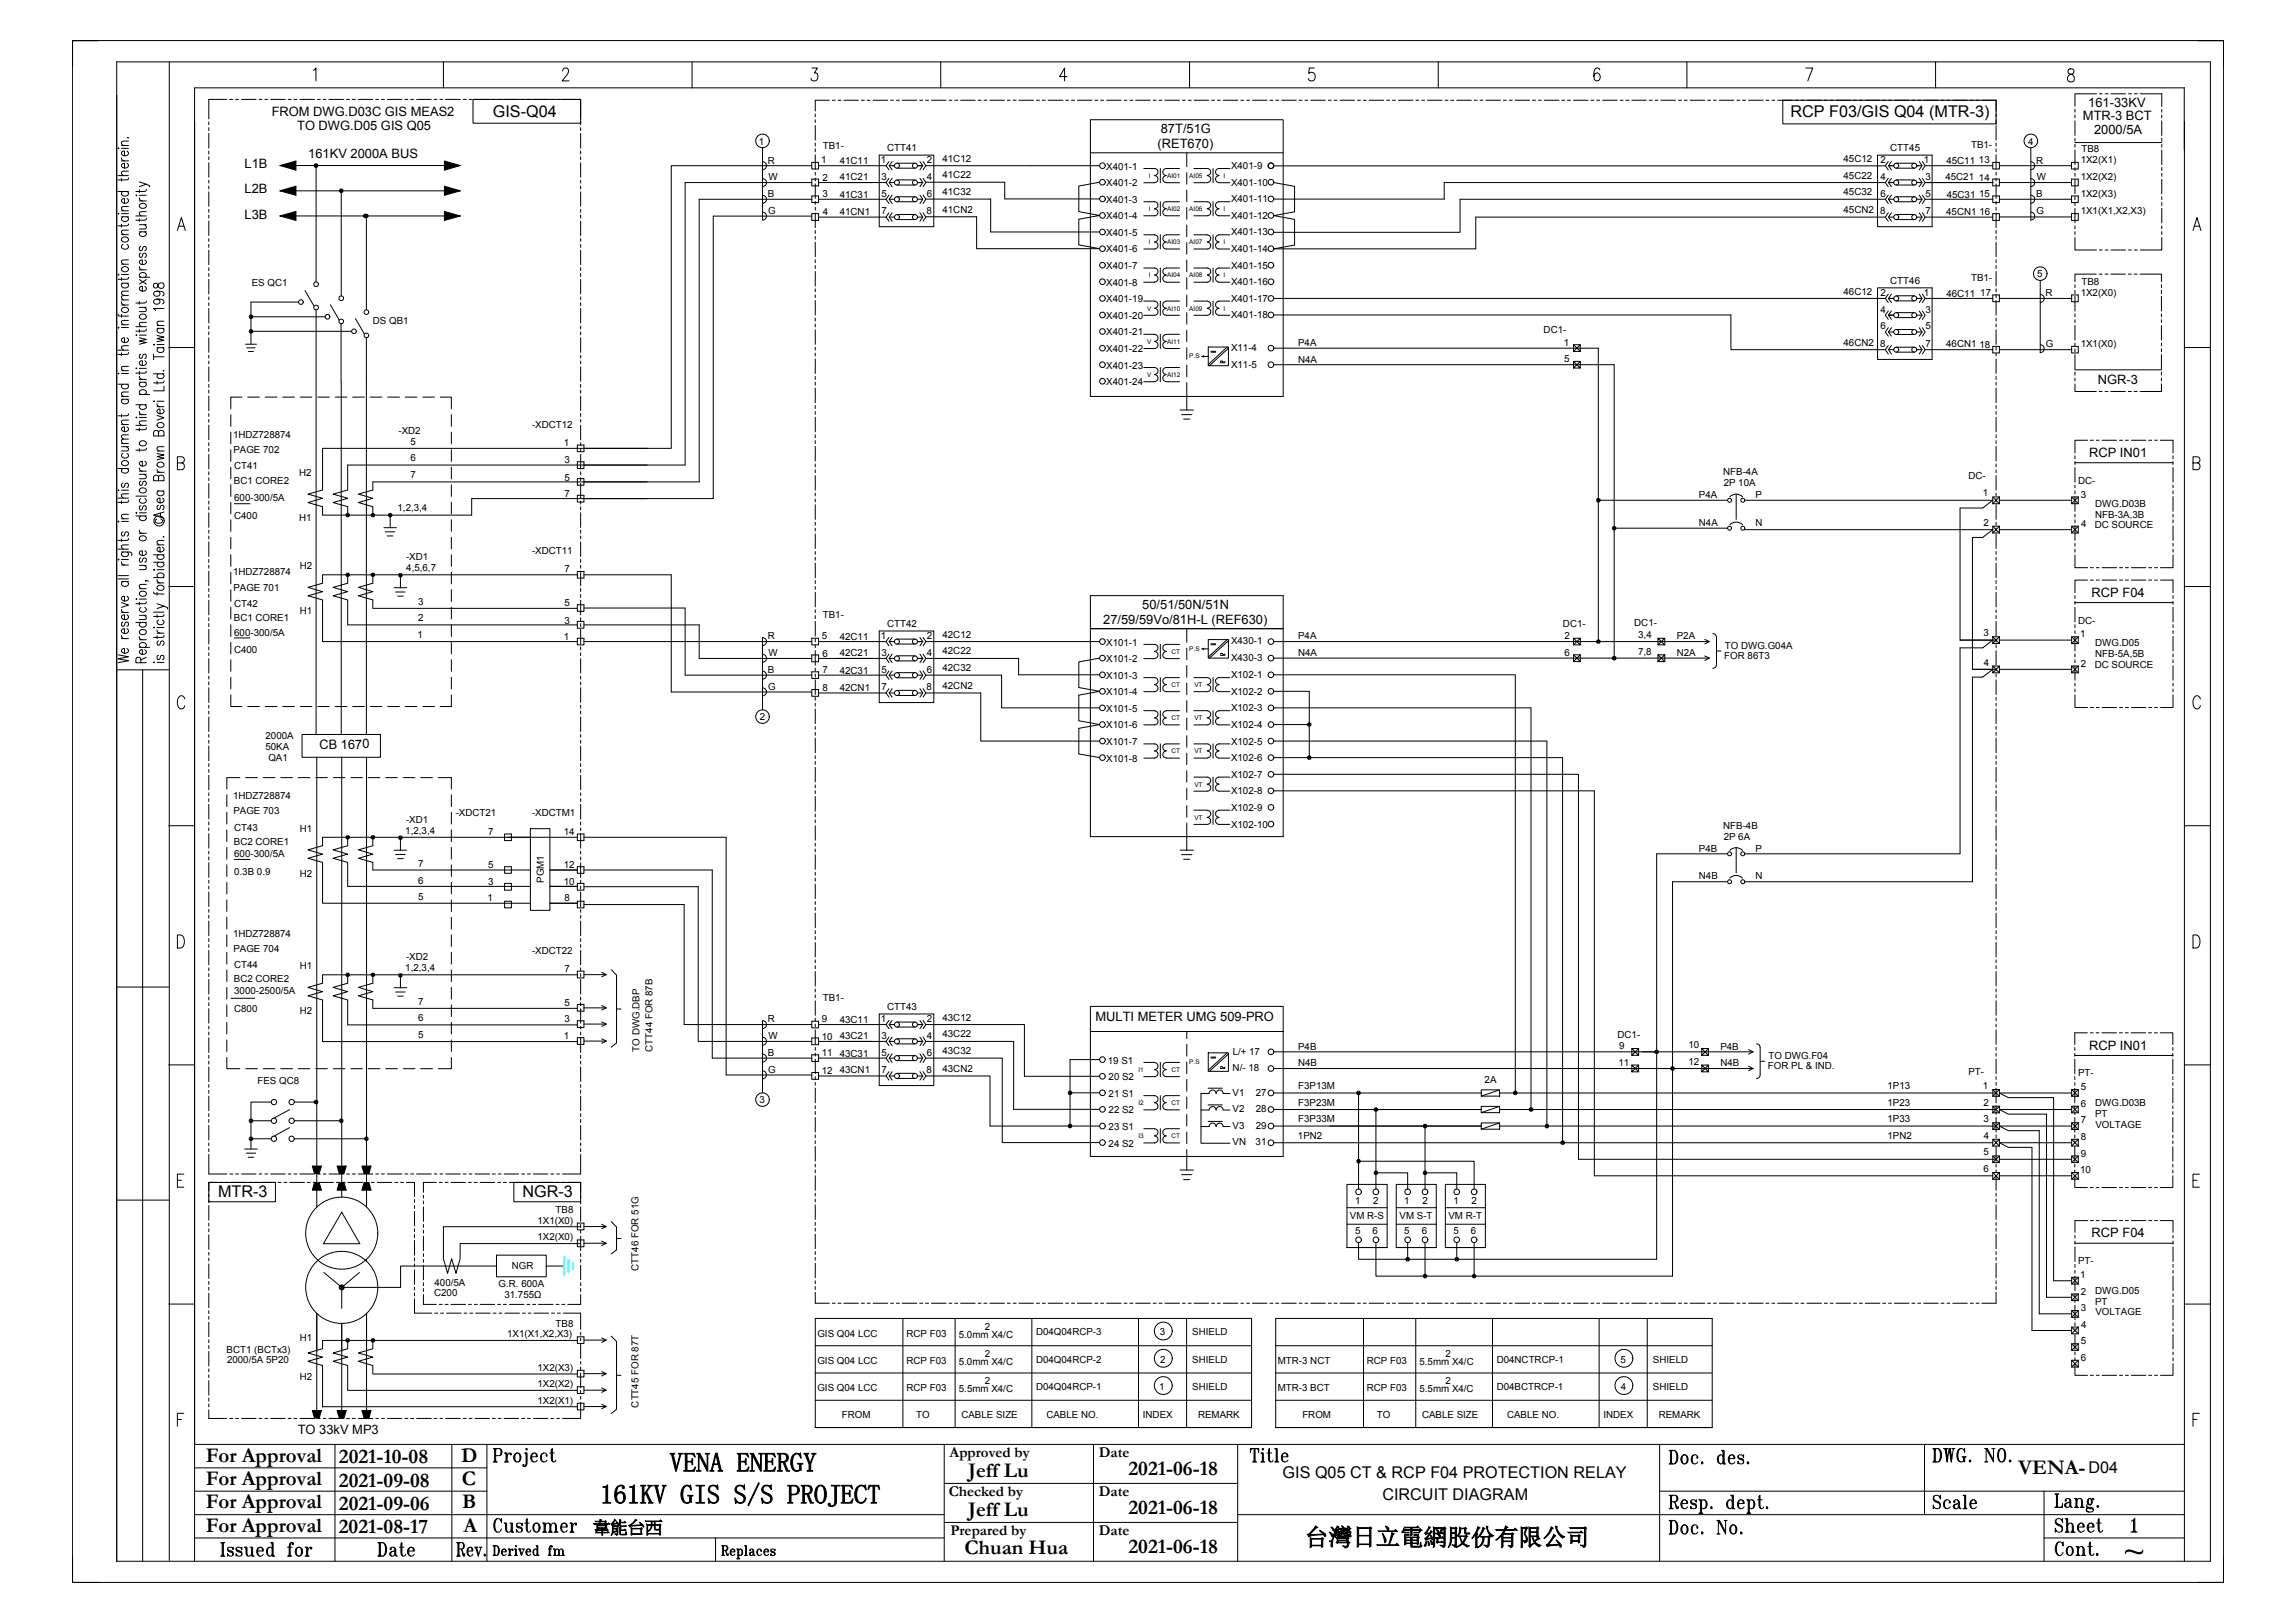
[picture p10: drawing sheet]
<svg xmlns="http://www.w3.org/2000/svg" width="297mm" height="210mm" viewBox="0 0 297 210" stroke-linecap="round" stroke-linejoin="round" font-family="sans-serif">
<defs><g id="words">
<g font-size="3.5">
<text x="86.6" y="190.4">VENA ENERGY</text>
<text x="77.6" y="194.5">161KV GIS S/S PROJECT</text>
</g>
<text font-size="3.1" x="168.8" y="200">台灣日立電網股份有限公司</text>
<g font-size="2.7">
<text x="26.6" y="189.1">For Approval</text>
<text x="43.8" y="189.3">2021-10-08</text>
<text x="59.7" y="189.1">D</text>
<text x="125.2" y="191.1">Jeff Lu</text>
<text x="146" y="190.8">2021-06-18</text>
<text x="261.1" y="190.7">VENA-</text>
<text x="26.6" y="195.2">For Approval</text>
<text x="26.6" y="192.2">For Approval</text>
<text x="43.8" y="195.4">2021-09-06</text>
<text x="43.8" y="192.3">2021-09-08</text>
<text x="59.8" y="192.1">C</text>
<text x="59.8" y="195.2">B</text>
<text x="125.2" y="196.2">Jeff Lu</text>
<text x="146" y="195.9">2021-06-18</text>
<text x="26.6" y="198.2">For Approval</text>
<text x="43.8" y="198.4">2021-08-17</text>
<text x="59.9" y="198.2">A</text>
<text x="124.8" y="201.1">Chuan Hua</text>
<text x="146" y="200.9">2021-06-18</text>
</g>
<text font-size="2.2" x="76.7" y="198.3">韋能台西</text>
<g font-size="2.1">
<text x="63.7" y="15.1">GIS-Q04</text>
<text x="231.6" y="15.2">RCP F03/GIS Q04 (MTR-3)</text>
<text x="28.2" y="154.9">MTR-3</text>
<text x="67.6" y="154.9">NGR-3</text>
<text x="165.9" y="191.2">GIS Q05 CT &amp; RCP F04 PROTECTION RELAY</text>
<text x="270.1" y="190.7">D04</text>
<text x="178.8" y="194.1">CIRCUIT DIAGRAM</text>
</g>
<g font-size="1.9">
<text x="122.8" y="188.5">Approved by</text>
<text x="142.2" y="188.5">Date</text>
<text x="122.7" y="193.5">Checked by</text>
<text x="142.2" y="193.5">Date</text>
<text x="122.9" y="198.6">Prepared by</text>
<text x="142.2" y="198.6">Date</text>
</g>
<g font-size="1.7">
<text x="35.1" y="15">FROM DWG.D03C GIS MEAS2</text>
<text x="38.4" y="16.8">TO DWG.D05 GIS Q05</text>
<text x="150.2" y="17.2">87T/51G</text>
<text x="269.4" y="15.5">MTR-3 BCT</text>
<text x="270.1" y="13.9">161-33KV</text>
<text x="270.9" y="17.3">2000/5A</text>
<text x="31.6" y="21.8">L1B</text>
<text x="39.9" y="20.4">161KV 2000A BUS</text>
<text x="149.7" y="19.2">(RET670)</text>
<text x="31.6" y="25">L2B</text>
<text x="31.6" y="28.3">L3B</text>
<text x="271.4" y="49.7">NGR-3</text>
<text x="270.2" y="59.1">RCP IN01</text>
<text x="270.6" y="77.2">RCP F04</text>
<text x="142.7" y="80.8">27/59/59Vo/81H-L (REF630)</text>
<text x="147.8" y="78.8">50/51/50N/51N</text>
<text x="41.3" y="97" transform="rotate(-1 41.3 97)">CB 1670</text>
<text x="141.7" y="132.2">MULTI METER UMG 509-PRO</text>
<text x="270.2" y="135.8">RCP IN01</text>
<text x="270.6" y="160.1">RCP F04</text>
<text x="38.5" y="185.6">TO 33kV MP3</text>
</g>
<g font-size="1.3">
<text x="98.2" y="18.7">1</text>
<text x="99.3" y="21.2">R</text>
<text x="99.4" y="23.3">W</text>
<text x="106.2" y="21.1">1</text>
<text x="106.4" y="23.5">2</text>
<text x="106.4" y="19.3">TB1-</text>
<text x="108.6" y="21.2">41C11</text>
<text x="108.6" y="23.3">41C21</text>
<text x="114" y="21.1">1</text>
<text x="114" y="23.3">3</text>
<text x="114.8" y="19.5">CTT41</text>
<text x="119.9" y="21.1">2</text>
<text x="119.9" y="23.3">4</text>
<text x="121.9" y="20.9">41C12</text>
<text x="121.9" y="23.1">41C22</text>
<text x="143.1" y="22">X401-1</text>
<text x="159.2" y="21.9">X401-9</text>
<text x="238.5" y="20.9">45C12</text>
<text x="238.5" y="23.1">45C22</text>
<text x="243.2" y="23.3">4</text>
<text x="243.2" y="21.1">2</text>
<text x="244.5" y="19.5">CTT45</text>
<text x="248.9" y="21.1">1</text>
<text x="249.1" y="23.3">3</text>
<text x="251.6" y="23.3">45C21</text>
<text x="251.8" y="21.2">45C11</text>
<text x="255" y="19.2">TB1-</text>
<text x="256" y="21.1">13</text>
<text x="256" y="23.5">14</text>
<text x="262.4" y="18.7">4</text>
<text x="263.4" y="21.2">R</text>
<text x="263.5" y="23.3">W</text>
<text x="269.1" y="21.1">1X2(X1)</text>
<text x="269.1" y="23.3">1X2(X2)</text>
<text x="269.3" y="19.7">TB8</text>
<text x="99.3" y="25.5">B</text>
<text x="99.4" y="27.7">G</text>
<text x="106.4" y="25.5">3</text>
<text x="106.4" y="27.8">4</text>
<text x="108.6" y="25.6">41C31</text>
<text x="108.6" y="27.8">41CN1</text>
<text x="114" y="27.7">7</text>
<text x="114" y="25.5">5</text>
<text x="119.9" y="27.7">8</text>
<text x="119.9" y="25.5">6</text>
<text x="121.9" y="25.2">41C32</text>
<text x="121.9" y="27.5">41CN2</text>
<text x="143.1" y="24.1">X401-2</text>
<text x="143.1" y="26.2">X401-3</text>
<text x="143.1" y="28.4">X401-4</text>
<text x="159.2" y="24">X401-10</text>
<text x="159.2" y="26.2">X401-11</text>
<text x="159.2" y="28.3">X401-12</text>
<text x="238.5" y="25.3">45C32</text>
<text x="238.5" y="27.6">45CN2</text>
<text x="243.2" y="27.7">8</text>
<text x="243.3" y="25.5">6</text>
<text x="249.1" y="27.7">7</text>
<text x="249.1" y="25.5">5</text>
<text x="251.8" y="27.8">45CN1</text>
<text x="251.8" y="25.6">45C31</text>
<text x="256" y="25.5">15</text>
<text x="256.1" y="27.8">16</text>
<text x="263.4" y="25.5">B</text>
<text x="263.4" y="27.7">G</text>
<text x="269.1" y="25.5">1X2(X3)</text>
<text x="269.1" y="27.7">1X1(X1,X2,X3)</text>
<text x="143.1" y="30.5">X401-5</text>
<text x="143.1" y="32.7">X401-6</text>
<text x="143.1" y="34.8">X401-7</text>
<text x="159.2" y="30.5">X401-13</text>
<text x="159.2" y="32.6">X401-14</text>
<text x="159.2" y="34.8">X401-15</text>
<text x="263.5" y="35.9">5</text>
<text x="32.6" y="37.1">ES QC1</text>
<text x="48.2" y="42">DS QB1</text>
<text x="143.1" y="37">X401-8</text>
<text x="143.1" y="39.1">X401-19</text>
<text x="143.1" y="41.3">X401-20</text>
<text x="159.2" y="36.9">X401-16</text>
<text x="159.2" y="39">X401-17</text>
<text x="159.2" y="41.2">X401-18</text>
<text x="238.5" y="38.1">46C12</text>
<text x="243.2" y="40.5">4</text>
<text x="243.2" y="38.3">2</text>
<text x="244.5" y="36.7">CTT46</text>
<text x="248.9" y="38.3">1</text>
<text x="249.1" y="40.5">3</text>
<text x="251.8" y="38.4">46C11</text>
<text x="255" y="36.3">TB1-</text>
<text x="256.2" y="38.3">17</text>
<text x="264.6" y="38.3">R</text>
<text x="269.1" y="38.3">1X2(X0)</text>
<text x="269.3" y="36.8">TB8</text>
<text x="143.1" y="43.4">X401-21</text>
<text x="143.1" y="45.5">X401-22</text>
<text x="143.1" y="47.7">X401-23</text>
<text x="159.2" y="45.5">X11-4</text>
<text x="159.2" y="47.6">X11-5</text>
<text x="167.9" y="44.8">P4A</text>
<text x="167.9" y="46.9">N4A</text>
<text x="199.7" y="43.1">DC1-</text>
<text x="202.3" y="44.7">1</text>
<text x="202.4" y="46.9">5</text>
<text x="238.5" y="44.7">46CN2</text>
<text x="243.2" y="44.9">8</text>
<text x="243.3" y="42.6">6</text>
<text x="249.1" y="44.9">7</text>
<text x="249.1" y="42.6">5</text>
<text x="251.8" y="44.9">46CN1</text>
<text x="256.1" y="45">18</text>
<text x="264.6" y="44.9">G</text>
<text x="269.1" y="44.9">1X1(X0)</text>
<text x="143.1" y="49.8">X401-24</text>
<text x="30.1" y="56.7">1HDZ728874</text>
<text x="30.2" y="58.6">PAGE 702</text>
<text x="51.5" y="56.2">-XD2</text>
<text x="53.1" y="57.5">5</text>
<text x="53.1" y="59.7">6</text>
<text x="68.8" y="55.3">-XDCT12</text>
<text x="72.9" y="57.7">1</text>
<text x="73" y="59.9">3</text>
<text x="30.3" y="62.6">BC1 CORE2</text>
<text x="30.3" y="60.7">CT41</text>
<text x="30.3" y="64.9">600-300/5A</text>
<text x="38.7" y="61.6">H2</text>
<text x="53.1" y="61.9">7</text>
<text x="73" y="64.3">7</text>
<text x="73" y="62.2">5</text>
<text x="219.8" y="64.4">P4A</text>
<text x="222.9" y="61.5">NFB-4A</text>
<text x="223" y="62.9">2P 10A</text>
<text x="227.1" y="64.4">P</text>
<text x="254.6" y="61.9">DC-</text>
<text x="256.5" y="64.2">1</text>
<text x="268.8" y="62.6">DC-</text>
<text x="269.2" y="64.4">3</text>
<text x="271" y="65.6">DWG.D03B</text>
<text x="30.3" y="67.1">C400</text>
<text x="38.7" y="67.4">H1</text>
<text x="51.4" y="66.2">1,2,3,4</text>
<text x="68.8" y="71.7">-XDCT11</text>
<text x="219.8" y="68">N4A</text>
<text x="227.1" y="68">N</text>
<text x="256.6" y="68">2</text>
<text x="269.2" y="68.2">4</text>
<text x="271" y="68.4">DC SOURCE</text>
<text x="271" y="67">NFB-3A,3B</text>
<text x="30.1" y="74.5">1HDZ728874</text>
<text x="30.2" y="76.4">PAGE 701</text>
<text x="38.8" y="73.7">H2</text>
<text x="52.5" y="72.5">-XD1</text>
<text x="52.6" y="73.9">4,5,6,7</text>
<text x="73" y="74">7</text>
<text x="30.3" y="80.4">BC1 CORE1</text>
<text x="30.3" y="78.5">CT42</text>
<text x="30.3" y="82.2">600-300/5A</text>
<text x="38.8" y="79.5">H1</text>
<text x="54" y="82.5">1</text>
<text x="54.1" y="78.2">3</text>
<text x="54.1" y="80.4">2</text>
<text x="72.9" y="82.8">1</text>
<text x="73" y="80.7">3</text>
<text x="73" y="78.4">5</text>
<text x="99.3" y="82.7">R</text>
<text x="106.3" y="82.7">5</text>
<text x="106.4" y="79.9">TB1-</text>
<text x="108.6" y="82.8">42C11</text>
<text x="114" y="82.7">1</text>
<text x="114.8" y="81.1">CTT42</text>
<text x="119.9" y="82.7">2</text>
<text x="121.9" y="82.5">42C12</text>
<text x="143.1" y="83.5">X101-1</text>
<text x="159.2" y="83.3">X430-1</text>
<text x="167.9" y="82.7">P4A</text>
<text x="202.2" y="81.2">DC1-</text>
<text x="202.4" y="82.7">2</text>
<text x="211.4" y="80.9">DC1-</text>
<text x="211.9" y="82.6">3,4</text>
<text x="216.9" y="82.7">P2A</text>
<text x="223.1" y="84">TO DWG.G04A</text>
<text x="256.6" y="82.3">3</text>
<text x="268.8" y="80.7">DC-</text>
<text x="269.1" y="82.5">1</text>
<text x="271" y="83.6">DWG.D05</text>
<text x="30.3" y="84.5">C400</text>
<text x="99.3" y="87.1">B</text>
<text x="99.4" y="89.3">G</text>
<text x="99.4" y="84.9">W</text>
<text x="106.4" y="87.1">7</text>
<text x="106.4" y="89.4">8</text>
<text x="106.4" y="85">6</text>
<text x="108.6" y="84.9">42C21</text>
<text x="108.6" y="87.2">42C31</text>
<text x="108.6" y="89.3">42CN1</text>
<text x="114" y="89.3">7</text>
<text x="114" y="84.9">3</text>
<text x="114" y="87">5</text>
<text x="119.9" y="89.3">8</text>
<text x="119.9" y="87">6</text>
<text x="119.9" y="84.9">4</text>
<text x="121.9" y="84.7">42C22</text>
<text x="121.9" y="86.8">42C32</text>
<text x="121.9" y="89.1">42CN2</text>
<text x="143.1" y="85.7">X101-2</text>
<text x="143.1" y="87.8">X101-3</text>
<text x="143.1" y="90">X101-4</text>
<text x="159.2" y="85.5">X430-3</text>
<text x="159.2" y="87.8">X102-1</text>
<text x="159.2" y="89.9">X102-2</text>
<text x="167.9" y="84.9">N4A</text>
<text x="202.4" y="84.8">6</text>
<text x="211.9" y="84.7">7,8</text>
<text x="216.9" y="84.9">N2A</text>
<text x="223" y="85.2">FOR 86T3</text>
<text x="256.6" y="86.1">4</text>
<text x="269.2" y="86.3">2</text>
<text x="271" y="86.4">DC SOURCE</text>
<text x="271" y="85">NFB-5A,5B</text>
<text x="34.4" y="95.6">2000A</text>
<text x="98.3" y="93.2">2</text>
<text x="143.1" y="92.1">X101-5</text>
<text x="143.1" y="94.2">X101-6</text>
<text x="159.2" y="92">X102-3</text>
<text x="159.2" y="94.2">X102-4</text>
<text x="34.3" y="97.1">50KA</text>
<text x="34.7" y="98.5">QA1</text>
<text x="143.1" y="96.4">X101-7</text>
<text x="143.1" y="98.5">X101-8</text>
<text x="159.2" y="96.3">X102-5</text>
<text x="159.2" y="98.5">X102-6</text>
<text x="159.2" y="100.6">X102-7</text>
<text x="30.1" y="103.4">1HDZ728874</text>
<text x="30.2" y="105.4">PAGE 703</text>
<text x="30.3" y="107.5">CT43</text>
<text x="38.8" y="107.6">H1</text>
<text x="52.4" y="107.9">1,2,3,4</text>
<text x="52.5" y="106.5">-XD1</text>
<text x="58.9" y="105.6">-XDCT21</text>
<text x="68.8" y="105.6">-XDCTM1</text>
<text x="159.2" y="102.8">X102-8</text>
<text x="159.2" y="104.9">X102-9</text>
<text x="159.2" y="107.1">X102-10</text>
<text x="222.9" y="107.2">NFB-4B</text>
<text x="30.3" y="109.3">BC2 CORE1</text>
<text x="30.3" y="113.2">0.3B 0.9</text>
<text x="30.3" y="110.9">600-300/5A</text>
<text x="38.8" y="113.4">H2</text>
<text x="54.1" y="112.2">7</text>
<text x="63.1" y="108">7</text>
<text x="63.1" y="112.3">5</text>
<text x="72.9" y="112.3">12</text>
<text x="72.9" y="108">14</text>
<text x="219.8" y="110.2">P4B</text>
<text x="219.8" y="113.8">N4B</text>
<text x="223" y="108.7">2P 6A</text>
<text x="227.1" y="110.2">P</text>
<text x="227.1" y="113.8">N</text>
<text x="54.1" y="116.5">5</text>
<text x="54.1" y="114.3">6</text>
<text x="63.1" y="116.6">1</text>
<text x="63.1" y="114.5">3</text>
<text x="70.3" y="114.2" transform="rotate(-90 70.3 114.2)">PGM1</text>
<text x="72.9" y="114.5">10</text>
<text x="73" y="116.6">8</text>
<text x="30.1" y="121.2">1HDZ728874</text>
<text x="30.2" y="123.2">PAGE 704</text>
<text x="30.3" y="125.3">CT44</text>
<text x="38.8" y="125.4">H1</text>
<text x="52.4" y="125.7">1,2,3,4</text>
<text x="52.5" y="124.3">-XD2</text>
<text x="68.8" y="123.4">-XDCT22</text>
<text x="73" y="125.8">7</text>
<text x="30.3" y="127.1">BC2 CORE2</text>
<text x="30.3" y="131">C800</text>
<text x="30.3" y="128.7">3000-2500/5A</text>
<text x="38.8" y="131.2">H2</text>
<text x="54.1" y="130">7</text>
<text x="73" y="130.1">5</text>
<text x="106.4" y="129.5">TB1-</text>
<text x="114.8" y="130.6">CTT43</text>
<text x="54.1" y="134.3">5</text>
<text x="54.1" y="132.1">6</text>
<text x="72.9" y="134.4">1</text>
<text x="73" y="132.2">3</text>
<text x="82.7" y="136.1" transform="rotate(-90 82.7 136.1)">TO DWG.DBP</text>
<text x="84.4" y="136.1" transform="rotate(-90 84.4 136.1)">CTT44 FOR 87B</text>
<text x="99.3" y="132.3">R</text>
<text x="99.3" y="136.6">B</text>
<text x="99.4" y="134.5">W</text>
<text x="106.3" y="136.6">11</text>
<text x="106.3" y="134.6">10</text>
<text x="106.3" y="132.2">9</text>
<text x="108.6" y="132.4">43C11</text>
<text x="108.6" y="134.4">43C21</text>
<text x="108.6" y="136.7">43C31</text>
<text x="114" y="132.2">1</text>
<text x="114" y="134.4">3</text>
<text x="114" y="136.6">5</text>
<text x="119.9" y="136.6">6</text>
<text x="119.9" y="132.2">2</text>
<text x="119.9" y="134.4">4</text>
<text x="121.9" y="132.1">43C12</text>
<text x="121.9" y="134.2">43C22</text>
<text x="121.9" y="136.4">43C32</text>
<text x="143.3" y="137.6">19 S1</text>
<text x="159.5" y="136.5">L/+ 17</text>
<text x="167.9" y="135.8">P4B</text>
<text x="167.9" y="138">N4B</text>
<text x="209.2" y="134.3">DC1-</text>
<text x="209.3" y="137.9">11</text>
<text x="209.4" y="135.8">9</text>
<text x="218.4" y="135.6">10</text>
<text x="218.4" y="137.8">12</text>
<text x="222.5" y="135.8">P4B</text>
<text x="222.5" y="138">N4B</text>
<text x="228.8" y="137">TO DWG.F04</text>
<text x="33.3" y="140.3">FES QC8</text>
<text x="98.3" y="142.7">3</text>
<text x="99.4" y="138.8">G</text>
<text x="106.3" y="138.9">12</text>
<text x="108.6" y="138.9">43CN1</text>
<text x="114" y="138.9">7</text>
<text x="119.9" y="138.9">8</text>
<text x="121.9" y="138.7">43CN2</text>
<text x="143.4" y="139.8">20 S2</text>
<text x="143.4" y="141.9">21 S1</text>
<text x="159.4" y="141.8">V1</text>
<text x="159.4" y="143.9">V2</text>
<text x="159.5" y="138.6">N/- 18</text>
<text x="162.4" y="141.8">27</text>
<text x="162.4" y="143.9">28</text>
<text x="167.9" y="140.9">F3P13M</text>
<text x="167.9" y="143">F3P23M</text>
<text x="192" y="140.1">2A</text>
<text x="228.7" y="138.3">FOR PL &amp; IND.</text>
<text x="244.2" y="140.9">1P13</text>
<text x="244.2" y="143">1P23</text>
<text x="254.6" y="139.2">PT-</text>
<text x="256.5" y="140.9">1</text>
<text x="256.6" y="143">2</text>
<text x="268.8" y="139.3">PT-</text>
<text x="269.2" y="141.1">5</text>
<text x="269.2" y="143.2">6</text>
<text x="271" y="143.1">DWG.D03B</text>
<text x="143.4" y="144.1">22 S2</text>
<text x="143.4" y="146.2">23 S1</text>
<text x="143.4" y="148.4">24 S2</text>
<text x="159.4" y="146.1">V3</text>
<text x="159.4" y="148.2">VN</text>
<text x="162.4" y="148.2">31</text>
<text x="162.4" y="146.1">29</text>
<text x="167.9" y="147.3">1PN2</text>
<text x="167.9" y="145.2">F3P33M</text>
<text x="244.2" y="145.2">1P33</text>
<text x="244.2" y="147.3">1PN2</text>
<text x="256.6" y="145.2">3</text>
<text x="256.6" y="149.5">5</text>
<text x="256.6" y="147.3">4</text>
<text x="269.2" y="145.4">7</text>
<text x="269.2" y="149.7">9</text>
<text x="269.2" y="147.5">8</text>
<text x="271" y="144.5">PT</text>
<text x="271.1" y="145.9">VOLTAGE</text>
<text x="175.3" y="155.7">1</text>
<text x="177.6" y="155.7">2</text>
<text x="181.7" y="155.7">1</text>
<text x="184" y="155.7">2</text>
<text x="188" y="155.7">1</text>
<text x="190.4" y="155.7">2</text>
<text x="256.6" y="151.6">6</text>
<text x="269.1" y="151.8">10</text>
<text x="69.5" y="160.5">1X2(X0)</text>
<text x="69.5" y="158.3">1X1(X0)</text>
<text x="71.9" y="156.9">TB8</text>
<text x="174.6" y="157.8">VM R-S</text>
<text x="175.3" y="159.7">5</text>
<text x="177.6" y="159.7">6</text>
<text x="181" y="157.8">VM S-T</text>
<text x="181.7" y="159.7">5</text>
<text x="183.9" y="159.7">6</text>
<text x="187.4" y="157.8">VM R-T</text>
<text x="188" y="159.7">5</text>
<text x="190.3" y="159.7">6</text>
<text x="56.2" y="167.7">C200</text>
<text x="56.2" y="166.4">400/5A</text>
<text x="64.5" y="166.5">G.R. 600A</text>
<text x="65.2" y="167.9">31.755Ω</text>
<text x="66.2" y="164.2">NGR</text>
<text x="82.6" y="164.4" transform="rotate(-90 82.6 164.4)">CTT46 FOR 51G</text>
<text x="268.8" y="163.6">PT-</text>
<text x="269.1" y="165.4">1</text>
<text x="269.2" y="167.5">2</text>
<text x="271" y="167.4">DWG.D05</text>
<text x="38.8" y="173.5">H1</text>
<text x="65.6" y="173">1X1(X1,X2,X3)</text>
<text x="71.9" y="171.6">TB8</text>
<text x="105.7" y="172.9">GIS Q04 LCC</text>
<text x="117.2" y="172.9">RCP F03</text>
<text x="124" y="173.1">5.0mm X4/C</text>
<text x="127.4" y="172">2</text>
<text x="134" y="172.8">D04Q04RCP-3</text>
<text x="150" y="172.8">3</text>
<text x="154.2" y="172.8">SHIELD</text>
<text x="269.2" y="169.7">3</text>
<text x="269.2" y="174">5</text>
<text x="269.2" y="171.8">4</text>
<text x="271" y="168.8">PT</text>
<text x="271.1" y="170.2">VOLTAGE</text>
<text x="29.3" y="175.1">BCT1 (BCTx3)</text>
<text x="29.4" y="176.4">2000/5A 5P20</text>
<text x="38.8" y="178.6">H2</text>
<text x="69.5" y="177.4">1X2(X3)</text>
<text x="69.5" y="179.5">1X2(X2)</text>
<text x="105.7" y="176.5">GIS Q04 LCC</text>
<text x="117.2" y="176.5">RCP F03</text>
<text x="124" y="176.6">5.0mm X4/C</text>
<text x="127.4" y="175.6">2</text>
<text x="127.4" y="179.1">2</text>
<text x="134" y="179.8">D04Q04RCP-1</text>
<text x="134" y="176.3">D04Q04RCP-2</text>
<text x="150" y="179.8">1</text>
<text x="150.1" y="176.3">2</text>
<text x="154.2" y="176.3">SHIELD</text>
<text x="154.2" y="179.8">SHIELD</text>
<text x="165.3" y="176.5">MTR-3 NCT</text>
<text x="176.8" y="176.5">RCP F03</text>
<text x="183.6" y="176.6">5.5mm X4/C</text>
<text x="187" y="179.1">2</text>
<text x="187" y="175.6">2</text>
<text x="193.6" y="176.3">D04NCTRCP-1</text>
<text x="193.6" y="179.8">D04BCTRCP-1</text>
<text x="209.6" y="176.3">5</text>
<text x="209.7" y="179.8">4</text>
<text x="213.8" y="176.3">SHIELD</text>
<text x="213.8" y="179.8">SHIELD</text>
<text x="269.2" y="176.1">6</text>
<text x="69.5" y="181.6">1X2(X1)</text>
<text x="82.6" y="182.1" transform="rotate(-90 82.6 182.1)">CTT45 FOR 87T</text>
<text x="105.7" y="180">GIS Q04 LCC</text>
<text x="108.9" y="183.5">FROM</text>
<text x="117.3" y="180">RCP F03</text>
<text x="118.5" y="183.5">TO</text>
<text x="124" y="180.1">5.5mm X4/C</text>
<text x="124.4" y="183.5">CABLE SIZE</text>
<text x="135.4" y="183.5">CABLE NO.</text>
<text x="147.8" y="183.5">INDEX</text>
<text x="155" y="183.5">REMARK</text>
<text x="165.3" y="180">MTR-3 BCT</text>
<text x="168.5" y="183.5">FROM</text>
<text x="176.8" y="180">RCP F03</text>
<text x="178.1" y="183.5">TO</text>
<text x="183.6" y="180.1">5.5mm X4/C</text>
<text x="184" y="183.5">CABLE SIZE</text>
<text x="194.9" y="183.5">CABLE NO.</text>
<text x="207.4" y="183.5">INDEX</text>
<text x="214.6" y="183.5">REMARK</text>
</g>
<g font-size=".8">
<text x="148.6" y="23">I</text>
<text x="151" y="23">AI01</text>
<text x="153.8" y="23">AI05</text>
<text x="158.3" y="23">I</text>
<text x="148.6" y="27.3">I</text>
<text x="151" y="27.3">AI02</text>
<text x="153.8" y="27.3">AI06</text>
<text x="158.3" y="27.3">I</text>
<text x="148.6" y="31.6">I</text>
<text x="148.6" y="35.9">I</text>
<text x="151" y="31.6">AI03</text>
<text x="151" y="35.9">AI04</text>
<text x="153.8" y="31.6">AI07</text>
<text x="153.8" y="35.9">AI08</text>
<text x="158.3" y="31.6">I</text>
<text x="158.3" y="35.9">I</text>
<text x="148.4" y="40.2">V</text>
<text x="151" y="40.2">AI10</text>
<text x="153.8" y="40.2">AI09</text>
<text x="158.3" y="40.2">I</text>
<text x="148.4" y="44.5">V</text>
<text x="151" y="44.5">AI11</text>
<text x="153.8" y="46.4">P.S</text>
<text x="148.4" y="48.8">V</text>
<text x="151" y="48.8">AI12</text>
<text x="151.5" y="84.6">CT</text>
<text x="151.5" y="88.9">CT</text>
<text x="153.8" y="84.2">P.S</text>
<text x="154.5" y="88.9">VT</text>
<text x="151.5" y="93.2">CT</text>
<text x="154.5" y="93.2">VT</text>
<text x="151.5" y="97.5">CT</text>
<text x="154.5" y="97.5">VT</text>
<text x="154.5" y="101.8">VT</text>
<text x="154.5" y="106">VT</text>
<text x="153.8" y="137.7">P.S</text>
<text x="147.3" y="138.7">I1</text>
<text x="147.3" y="143">I2</text>
<text x="151.5" y="138.7">CT</text>
<text x="151.5" y="143">CT</text>
<text x="147.3" y="147.3">I3</text>
<text x="151.5" y="147.3">CT</text>
</g>
</g></defs>
<g fill="none" stroke="#000" stroke-width=".13">
<path d="M9.4 5.3h278.2v199.5h-278.2zM12.7 5.3h-3.3v3.3M15.1 8v194h270.8v-194h-270.8M15.3 19.1v.1zM15.7 19.2h.9M15.7 18.8h.9M16.4 19.5a.31 .31 0 0 1 .2 .3 .31 .31 0 0 1-.2 .3l-.2 .1a.36 .36 0 0 1-.4-.1 .36 .36 0 0 1 0-.5l.3-.1v.7M16.6 17.8h-.1M16.6 18.3h-.8l-.1 .3 .3 .2M21.9 8v193.9M27 15.8v.3M27 16.5v.4"/>
<path d="M27 17.3v1.9M27 19.5v.4M29.3 12.9h-2.3v2.5M29.7 12.9h.4M30.5 12.9h.4M31.2 12.9h1.9M33.5 12.9h.4M34.3 12.9h.3M35 12.9h1.9M37.3 12.9h.4M38 12.9h.4M38.8 12.9h1.9"/>
<path d="M40.5 9.1l.4-.3v1.7M41.1 12.9h.3M41.8 12.9h.4M42.6 12.9h1.8M44.8 12.9h.4M45.6 12.9h.4M46.3 12.9h1.9M48.6 12.9h.4M49.4 12.9h.3M50.1 12.9h1.9M52.4 12.9h.4M53.1 12.9h.4"/>
<path d="M53.9 12.9h1.9M56.2 12.9h.3M56.9 12.9h.4M57.4 8v3.4M57.7 12.9h1.8M59.9 12.9h.4M60.7 12.9h.4M61.2 12.9h13.9v3h-13.9zM61.4 12.9h1.9M63.7 12.9h.4M64.5 12.9h.3M65.2 12.9h1.9"/>
<path d="M67.5 12.9h.4M68.2 12.9h.4M69 12.9h1.9M71.2 12.9h.4M72 12.9h.4M72.8 12.9h2.3M72.8 9.2l.1-.3 .4-.1a.52 .52 0 0 1 .1 .9l-.7 .8h.9M75.1 12.9v2.5M75.1 15.8v.3M75.1 16.5v.4M75.1 17.3v1.9M75.1 19.5v.4"/>
<path d="M89.5 8v3.4M98.6 19.1v9.4a.51 .51 0 0 0 .5-.5 .51 .51 0 0 0-.5-.5M105 8.8h.7l-.3 .6h.1a.53 .53 0 0 1 .3 .8 .53 .53 0 0 1-.8 .1l-.1-.2M105.5 14.7v.4M105.5 15.5v.4M105.5 16.2v1.9M105.5 18.5v.4M105.5 19.3v.3M107.3 13h-1.8v1.4M107.7 13h.3M108.4 13h.4M109.2 13h1.8"/>
<path d="M111.4 13h.4M112.2 13h.4M112.9 13h1.9M115.2 13h.4M116 13h.3M116.7 13h1.9M119 13h.4M119.7 13h.4M120.5 13h1.9M121.7 8v3.4M122.8 13h.3M123.5 13h.4"/>
<path d="M124.3 13h1.8M126.5 13h.4M127.3 13h.4M128 13h1.9M130.3 13h.4M131.1 13h.3M131.8 13h1.9M134.1 13h.4M134.8 13h.4M135.6 13h1.9M137.9 13h.3M138 9.9h-.9l.6-1.1v1.7"/>
<path d="M138.6 13h.4M139.4 13h1.8M141 15.5h25v35.8h-25zM141 19.8h25M141.6 13h.4M142.4 13h.4M143.1 13h1.9M145.4 13h.4M146.2 13h.3M146.9 13h1.9M149.2 13h.4M149.9 13h.4"/>
<path d="M150.7 13h1.9M153 13h.3M153.5 19.8v1.8M153.7 13h.4M153.9 8v3.4M154.5 13h1.8M155.1 19.3h.1M156.7 13h.4M157.5 13h.4M158.2 13h1.9M160.5 13h.4M161.3 13h.3"/>
<path d="M162 13h1.9M164.3 13h.4M165 13h.4M165.8 13h1.9M168.1 13h.3M168.8 13h.4M169.6 13h1.8M170 8.8h-.6l-.1 .7a.53 .53 0 0 1 .8 .4 .53 .53 0 0 1-.7 .5l-.2-.3M171.8 13h.4M172.6 13h.4M173.3 13h1.9M175.6 13h.4"/>
<path d="M176.4 13h.3M177.1 13h1.9M179.4 13h.4M180.1 13h.4M180.9 13h1.9M183.2 13h.3M183.9 13h.4M184.7 13h1.8M186 8v3.4M186.9 13h.4M187.7 13h.4M188.4 13h1.9"/>
<path d="M190.7 13h.4M191.5 13h.3M192.2 13h1.9M194.5 13h.4M195.2 13h.4M196 13h1.9M198.2 13h.4M199 13h.4M199.8 13h1.8M202 13h.4M202.8 13h.4M203.5 13h1.9"/>
<path d="M205.8 13h.4M206.6 13h.3M206.9 9v-.1l-.3-.1a.91 .91 0 0 0-.4 1.1v.3a.38 .38 0 0 0 .4 .3 .38 .38 0 0 0 .3-.3 .48 .48 0 0 0 0-.5 .48 .48 0 0 0-.5-.2l-.2 .4M207.3 13h1.9M209.6 13h.4M210.3 13h.4M211.1 13h1.9M213.3 13h.4M214.1 13h.4M214.9 13h1.8M217.1 13h.4M217.9 13h.4"/>
<path d="M218.2 8v3.4M218.6 13h1.9M220.9 13h.4M221.7 13h.3M222.4 13h1.9M224.7 13h.4M225.4 13h.4M226.2 13h1.9M228.4 13h.4M229.2 13h.4M230 13h1.8M230.6 13h27.6v3h-27.6z"/>
<path d="M232.2 13h.4M233 13h.4M233.6 8.8h.9l-.7 1.7M233.7 13h1.9M236 13h.4M236.8 13h.3M237.5 13h1.9M239.8 13h.4M240.5 13h.4M241.3 13h1.9M243.5 13h.4M244.3 13h.4"/>
<path d="M245.1 13h1.8M247.3 13h.4M248.1 13h.4M248.8 13h1.9M250.4 8v3.4M251.1 13h.4M251.9 13h.3M252.6 13h1.9M254.9 13h.4M255.6 13h.4M256.4 13h1.8v1.4M258.2 14.7v.4"/>
<path d="M258.2 15.5v.4M258.2 16.2v1.9M258.2 18.5v.4M258.2 19.3v.3M262.7 19.1v9.4a.51 .51 0 0 0 .5-.5 .51 .51 0 0 0-.5-.5M267.6 9a.37 .37 0 0 0 .1 .5 .56 .56 0 0 1 .6 .4 .56 .56 0 0 1-.3 .7 .49 .49 0 0 1-.6-.4 .49 .49 0 0 1 .4-.6l.3-.1a.37 .37 0 0 0 .1-.5l-.2-.1zM268.4 14.1v.4M268.4 14.9v.4M268.4 15.6v1.9M268.4 17.9v.4M268.4 18.7v.3M268.4 19.4v1.9"/>
<path d="M268.4 18.4h11.2M271.2 12.1h-2.8v1.7M271.6 12.1h.3M272.3 12.1h.4M273.1 12.1h1.9M275.3 12.1h.4M276.1 12.1h.4M276.9 12.1h2.7v1.7M279.6 14.1v.4M279.6 14.9v.4M279.6 15.6v1.9M279.6 17.9v.4"/>
<path d="M279.6 18.7v.3M279.6 19.4v1.9M282.5 11.3v8.1M282.6 11.4h-257.4v190.6M282.6 15.7v186.3M284.3 5.3h3.3v3.3M15.3 35.5h.1zM15.3 24.8h1.3M15.3 22.7h1.3M15.3 27.6v.1zM15.7 23.1v.3M15.7 29v.4"/>
<path d="M15.7 35.9v.4M15.7 36.6h.9M15.7 35.5h.9M15.7 28h.9M15.7 27.6h.9M15.7 39.1a.36 .36 0 0 0 .4 .4M15.7 20.4a.36 .36 0 0 0 .4 .4M15.7 39.5h.9M15.7 38.8h.9M15.7 34.2h.9M15.7 30.4h.9M15.7 27.3h.9"/>
<path d="M15.7 20.8h.9M15.8 39.9a.43 .43 0 0 1 .5-.1 .43 .43 0 0 1 .3 .5 .43 .43 0 0 1-.6 .1 .43 .43 0 0 1-.2-.5zM15.8 34.7a.42 .42 0 0 1 .5-.2 .42 .42 0 0 1 .3 .5 .42 .42 0 0 1-.6 .2 .42 .42 0 0 1-.2-.5zM15.8 30.8a.43 .43 0 0 1 .5-.2 .43 .43 0 0 1 .3 .6 .43 .43 0 0 1-.6 .1 .43 .43 0 0 1-.2-.5zM15.9 36.6a.29 .29 0 0 0-.2 .3 .29 .29 0 0 0 .2 .3 .41 .41 0 0 0 .5 0 .41 .41 0 0 0 .2-.4l-.2-.2M15.9 31.6a.31 .31 0 0 0-.2 .3 .31 .31 0 0 0 .2 .3h.2a.36 .36 0 0 0 .4-.1 .36 .36 0 0 0 .1-.4l-.2-.1M15.9 28l-.1 .2a.44 .44 0 0 0 .3 .5 .44 .44 0 0 0 .5-.3v-.2l-.2-.2M15.9 24.8a.29 .29 0 0 0-.2 .3 .29 .29 0 0 0 .2 .2l.2 .1a.36 .36 0 0 0 .4-.1 .36 .36 0 0 0 .1-.4l-.2-.1M16.4 25.7a.29 .29 0 0 1 .2 .3 .29 .29 0 0 1-.2 .3h-.2a.36 .36 0 0 1-.4-.1 .36 .36 0 0 1 0-.4l.3-.1v.6M16.4 21.1a.29 .29 0 0 1 .2 .3 .29 .29 0 0 1-.2 .3h-.2a.36 .36 0 0 1-.4-.1 .36 .36 0 0 1 0-.4l.3-.1v.6M16.6 35.9v.2h-.2h-1.1M16.6 29v.2h-.2h-1.1"/>
<path d="M16.6 23v.2l-.2 .1h-1.1M16.6 38.2l-.8 .1-.1 .2 .3 .3M16.6 37.7h-.8l-.1 .3 .3 .2M16.6 33.6l-.8 .1-.1 .2 .3 .3M16.6 29.8h-.8l-.1 .3 .3 .3M16.6 26.7l-.8 .1-.1 .2 .3 .3M16.6 22.1l-.8 .1-.1 .3 .3 .2M17.6 25.3h.1zM17.6 27.9h1.3M18 23.5l.9 .3-.9 .4M18 24.6v.3M18 28.3v.4"/>
<path d="M18 39v.4M18 39.8h.9M18 35.9h1.4M18 30h.9M18 29.1h.9M18 25.3h.9M18 36.2l.9 .6M18 34.9h.9M18 26h.9M18 34.5a.39 .39 0 0 0 .4 .4M18 25.6a.36 .36 0 0 0 .4 .4M18.1 26.5a.42 .42 0 0 1 .5-.2 .42 .42 0 0 1 .3 .5 .42 .42 0 0 1-.6 .2 .42 .42 0 0 1-.2-.5z"/>
<path d="M18.2 35.9l-.1-.1a.44 .44 0 0 1 .3-.6 .44 .44 0 0 1 .5 .3v.2l-.2 .2M18.2 32.8a.29 .29 0 0 0-.2 .2 .29 .29 0 0 0 .2 .3h.1l.2-.5h.2a.29 .29 0 0 1 .2 .2 .29 .29 0 0 1-.2 .3M18.2 31.9a.31 .31 0 0 0-.2 .3 .31 .31 0 0 0 .2 .3l.2-.2 .1-.4h.2a.31 .31 0 0 1 .2 .3 .31 .31 0 0 1-.2 .3M18.2 30l-.1 .1a.42 .42 0 0 0 .2 .5 .42 .42 0 0 0 .6-.2v-.2l-.2-.2M18.7 39.8l.2 .2v.3h-.9M18.7 29.1l.2 .2v.3h-.9M18.7 37.1a.31 .31 0 0 1 .2 .2 .31 .31 0 0 1-.2 .3l-.2 .1a.36 .36 0 0 1-.4-.1 .36 .36 0 0 1 0-.4l.3-.1v.6M18.7 33.6l.2 .1a.42 .42 0 0 1-.3 .6 .42 .42 0 0 1-.5-.2l-.1-.3 .2-.1 .2-.1v.6M18.9 39v.1l-.2 .1h-1.1M18.9 28.2v.3h-.2h-1.1M18.9 24.5v.2l-.2 .1h-1.1M18.9 23.8l.5 .2v.2"/>
<path d="M18.9 36.2l-.9 .6M18.9 27.4h-.8l-.1 .3 .3 .2M19.9 36.7a.34 .34 0 0 0 0 .4 .34 .34 0 0 0 .3 .2l.2-.2a.44 .44 0 0 1 .3-.5 .44 .44 0 0 1 .5 .3 .39 .39 0 0 1-.3 .4 .39 .39 0 0 1-.5-.3v-.2a.31 .31 0 0 0-.5-.1zM20.3 38.7a.35 .35 0 0 1 .4 .4 .39 .39 0 0 1-.6 .3 .39 .39 0 0 1 0-.7 1.57 1.57 0 0 1 1 .1 .29 .29 0 0 1-.1 .5M20.3 37.7a.35 .35 0 0 1 .4 .3 .39 .39 0 0 1-.6 .4 .39 .39 0 0 1 0-.7 1.57 1.57 0 0 1 1 .1 .29 .29 0 0 1-.1 .5M21.2 39.9h-1.3l.2 .3M22.9 29.8l.6-1.6 .5 1.6M23.1 29.3h.7M27 20.3v.4M27 21.1v1.8M27 23.3v.4M27 24.1v.4"/>
<path d="M27 24.8v1.9M27 27.1v.4M27 27.8v.4M27 28.6v1.9M27 30.9v.3M27 31.6v.4M27 32.4v1.9M27 34.6v.4M27 35.4v.4M27 36.2v1.8M27 38.4v.4M27 39.2v.4"/>
<path d="M27 39.9v1.9M36.2 21.4l2.1-.6v1.2zM36.2 24.7l2.1-.6v1.2zM36.2 27.9l2.1-.5v1.1zM36.2 27.9h23.3M36.2 24.7h23.3M36.2 21.4h23.3M38.6 39.1h-6.1v5.4M39.5 37.6l1.1 2M40.9 21.4v15.1M42.7 39.4l1.2 2M44.1 24.7v13.6"/>
<path d="M47.4 27.9v12.2M57.5 20.8l2 .6-2 .6zM57.5 24.1l2 .6-2 .6zM57.5 27.4l2 .5-2 .6zM75.1 20.3v.4M75.1 21.1v1.8M75.1 23.3v.4M75.1 24.1v.4M75.1 24.8v1.9M75.1 27.1v.4M75.1 27.8v.4M75.1 28.6v1.9"/>
<path d="M75.1 30.9v.3M75.1 31.6v.4M75.1 32.4v1.9M75.1 34.6v.4M75.1 35.4v.4M75.1 36.2v1.8M75.1 38.4v.4M75.1 39.2v.4M75.1 39.9v1.9M98.6 20.9a.51 .51 0 0 1 .5 .5 .51 .51 0 0 1-.5 .6M98.6 23.1a.51 .51 0 0 1 .5 .5 .51 .51 0 0 1-.5 .5M98.6 25.3a.51 .51 0 0 1 .5 .5 .51 .51 0 0 1-.5 .5"/>
<path d="M105 21.4h-18.2v36.6h-11.3M105 21h.9v.9h-.9zM105 25.4h.9v.8h-.9zM105 27.6h.9v.9h-.9zM105 23.2h.9v.8h-.9zM105 23.6h-16.4v36.6h-43.6v3.2l-1.9 .5 1.9 .6-1.9 .5 1.9 .6v1.1M105 25.8h-14.6v36.6h-42.2v1l-1.8 .5 1.8 .6-1.8 .5 1.8 .6v1.1M105 28h-12.7v36.5h-31.3v2.2h-19.3v-1.1l-1.9-.6 1.9-.5-1.9-.6 1.9-.5v-5.4h42M105.5 20v1.9M105.5 22.3v.4M105.5 23v.4M105.5 23.8v1.9"/>
<path d="M105.5 26.1v.3M105.5 26.8v.4M105.5 27.6v1.9M105.5 29.8v.4M105.5 30.6v.4M105.5 31.3v1.9M105.5 33.6v.4M105.5 34.4v.3M105.5 35.1v1.9M105.5 37.4v.4M105.5 38.1v.4M105.5 38.9v1.9"/>
<path d="M105.9 21.4h8.7M105.9 25.8h8.7M105.9 28.1h8.7M105.9 23.6h8.7M113.7 20.1h7.1v9.2h-7.1zM115 20.9l-.4 .5 .4 .6M115 25.2l-.4 .6 .4 .5M115 27.5l-.4 .6 .4 .5M115 23.1l-.4 .5 .4 .6M115 23.6h.7M115 21.4h.7M115 25.8h.7"/>
<path d="M115 28.1h.7M115.4 20.9l-.4 .5 .4 .6M115.4 25.2l-.4 .6 .4 .5M115.4 27.5l-.4 .6 .4 .5M115.4 23.1l-.4 .5 .4 .6M115.5 21.4h.2h-.2M116 23.3h2.4M116 21.8h2.4M116 21.1h2.4M116 25.5h2.4M116 23.9h2.4M116 26.1h2.4"/>
<path d="M116 27.7h2.4M116 28.4h2.4M118.7 23.6h.7M118.7 21.4h.7M118.7 25.8h.7M118.7 28.1h.7M119 20.9l.4 .5-.4 .6M119 25.2l.4 .6-.4 .5M119 27.5l.4 .6-.4 .5M119 23.1l.4 .5-.4 .6M119.4 20.9l.4 .5-.4 .6M119.4 25.2l.4 .6-.4 .5"/>
<path d="M119.4 27.5l.4 .6-.4 .5M119.4 23.1l.4 .5-.4 .6M119.8 25.8h8.4v4.2h14M119.8 21.4h22.4M119.8 23.6h10.2v2.1h12.2M142.2 23.6l-2.7 .5v3.3l2.7 .5-2.7 .5v3.3l2.7 .5h-15.9v-4.2h-6.5M148 30.4h1.4M148 26.1h1.4M148 23.6h1.4M148 21.8h1.4M148 27.9h1.4M148 32.2h1.4"/>
<path d="M148 36.5h1.4M148 34.7h1.4M148 39h1.4M149.3 21.8a.45 .45 0 0 1 .5 .5 .45 .45 0 0 1-.5 .4M149.3 22.7a.45 .45 0 0 1 .5 .5 .45 .45 0 0 1-.5 .4M149.3 26.1a.45 .45 0 0 1 .5 .5 .45 .45 0 0 1-.5 .4M149.3 27a.45 .45 0 0 1 .5 .5 .45 .45 0 0 1-.5 .4M149.3 30.4a.45 .45 0 0 1 .5 .5 .45 .45 0 0 1-.5 .4M149.3 31.3a.45 .45 0 0 1 .5 .5 .45 .45 0 0 1-.5 .4M149.3 34.7a.45 .45 0 0 1 .5 .4 .45 .45 0 0 1-.5 .5M149.3 35.6a.45 .45 0 0 1 .5 .4 .45 .45 0 0 1-.5 .5M149.3 39a.45 .45 0 0 1 .5 .4 .45 .45 0 0 1-.5 .5"/>
<path d="M149.3 39.9a.45 .45 0 0 1 .5 .4 .45 .45 0 0 1-.5 .5M150.1 21.8v1.8M150.1 26.1v1.8M150.1 30.4v1.8M150.1 34.7v1.8M150.1 39v1.8M150.9 30.4h1.7M150.9 22.7a.45 .45 0 0 0-.5 .5 .45 .45 0 0 0 .5 .4M150.9 27a.45 .45 0 0 0-.5 .5 .45 .45 0 0 0 .5 .4h1.7M150.9 30.4a.45 .45 0 0 0-.5 .5 .45 .45 0 0 0 .5 .4M150.9 31.3a.45 .45 0 0 0-.5 .5 .45 .45 0 0 0 .5 .4h1.7M150.9 35.6a.45 .45 0 0 0-.5 .4 .45 .45 0 0 0 .5 .5h1.7"/>
<path d="M150.9 39.9a.45 .45 0 0 0-.5 .4 .45 .45 0 0 0 .5 .5h1.7M150.9 23.6h1.7M152.6 21.8h-1.7a.45 .45 0 0 0-.5 .5 .45 .45 0 0 0 .5 .4M152.6 26.1h-1.7a.45 .45 0 0 0-.5 .5 .45 .45 0 0 0 .5 .4M152.6 34.7h-1.7a.45 .45 0 0 0-.5 .4 .45 .45 0 0 0 .5 .5M152.6 39h-1.7a.45 .45 0 0 0-.5 .4 .45 .45 0 0 0 .5 .5M153.5 22.3v1.5M153.5 24.6v1.5M153.5 26.9v1.5M153.5 29.1v1.5M153.5 31.4v1.5M153.5 33.7v1.5"/>
<path d="M153.5 35.9v1.5M153.5 38.2v1.5M154.4 23.6h1.8M154.4 21.8h1.8a.45 .45 0 0 1 .4 .5 .45 .45 0 0 1-.4 .4M154.4 26.1h1.8a.45 .45 0 0 1 .4 .5 .45 .45 0 0 1-.4 .4M154.4 34.7h1.8a.45 .45 0 0 1 .4 .4 .45 .45 0 0 1-.4 .5M154.4 39h1.8a.45 .45 0 0 1 .4 .4 .45 .45 0 0 1-.4 .5M154.4 30.4h1.8M156.2 22.7a.45 .45 0 0 1 .4 .5 .45 .45 0 0 1-.4 .4M156.2 27a.45 .45 0 0 1 .4 .5 .45 .45 0 0 1-.4 .4h-1.8M156.2 30.4a.45 .45 0 0 1 .4 .5 .45 .45 0 0 1-.4 .4M156.2 31.3a.45 .45 0 0 1 .4 .5 .45 .45 0 0 1-.4 .4h-1.8"/>
<path d="M156.2 35.6a.45 .45 0 0 1 .4 .4 .45 .45 0 0 1-.4 .5h-1.8M156.2 39.9a.45 .45 0 0 1 .4 .4 .45 .45 0 0 1-.4 .5h-1.8M156.9 21.8v1.8M156.9 26.1v1.8M156.9 30.4v1.8M156.9 34.7v1.8M156.9 39v1.8M157.7 30.4h1.4M157.7 26.1h1.4M157.7 23.6h1.4M157.7 21.8h1.4M157.7 27.9h1.4"/>
<path d="M157.7 32.2h1.4M157.7 36.5h1.4M157.7 34.7h1.4M157.7 39h1.4M157.7 21.8a.45 .45 0 0 0-.5 .5 .45 .45 0 0 0 .5 .4M157.7 22.7a.45 .45 0 0 0-.5 .5 .45 .45 0 0 0 .5 .4M157.7 26.1a.45 .45 0 0 0-.5 .5 .45 .45 0 0 0 .5 .4M157.7 27a.45 .45 0 0 0-.5 .5 .45 .45 0 0 0 .5 .4M157.7 30.4a.45 .45 0 0 0-.5 .5 .45 .45 0 0 0 .5 .4M157.7 31.3a.45 .45 0 0 0-.5 .5 .45 .45 0 0 0 .5 .4M157.7 34.7a.45 .45 0 0 0-.5 .4 .45 .45 0 0 0 .5 .5M157.7 35.6a.45 .45 0 0 0-.5 .4 .45 .45 0 0 0 .5 .5"/>
<path d="M157.7 39a.45 .45 0 0 0-.5 .4 .45 .45 0 0 0 .5 .5M157.7 39.9a.45 .45 0 0 0-.5 .4 .45 .45 0 0 0 .5 .5M164.8 21.5h79.1M164.8 23.6l2.7 .5v3.3l-2.7 .5 2.7 .5v3.3l-2.7 .5h26.1v-4.1h53M164.8 38.6h79.1M242.9 20.1h7v9.2h-7zM242.9 37.2h7v9.3h-7zM243.9 25.8h-55v4.3h-24.1M243.9 23.6h-57.1v2.2h-22M244.3 20.9l-.4 .5 .4 .6M244.3 25.2l-.4 .6 .4 .5M244.3 27.5l-.4 .6 .4 .5"/>
<path d="M244.3 23.1l-.4 .5 .4 .6M244.3 38.1l-.4 .5 .4 .5M244.3 23.6h.7M244.3 21.4h.7M244.3 38.6h.7M244.3 25.8h.7M244.3 28.1h.7M244.7 20.9l-.4 .5 .4 .6M244.7 25.2l-.4 .6 .4 .5M244.7 27.5l-.4 .6 .4 .5M244.7 23.1l-.4 .5 .4 .6M244.7 38.1l-.4 .5 .4 .5"/>
<path d="M245.3 23.3h2.3M245.3 21.8h2.3M245.3 21.1h2.3M245.3 25.5h2.3M245.3 23.9h2.3M245.3 26.1h2.3M245.3 27.7h2.3M245.3 28.4h2.3M245.3 38.9h2.3M245.3 38.3h2.3M248 23.6h.6M248 21.4h.6"/>
<path d="M248 25.8h.6M248 28.1h.6M248 38.6h.6M248.1 21.4h-.1h.1M248.1 38.6h-.1h.1M248.3 20.9l.3 .5-.3 .6M248.3 25.2l.3 .6-.3 .5M248.3 27.5l.3 .6-.3 .5M248.3 23.1l.3 .5-.3 .6M248.3 38.1l.3 .5-.3 .5M248.7 20.9l.3 .5-.3 .6M248.7 25.2l.3 .6-.3 .5"/>
<path d="M248.7 27.5l.3 .6-.3 .5M248.7 23.1l.3 .5-.3 .6M248.7 38.1l.3 .5-.3 .5M249 21.4h8.8M249 25.8h8.8M249 28.1h8.8M249 38.6h8.8M257.8 21h.8v.9h-.8zM257.8 25.4h.8v.8h-.8zM257.8 27.6h.8v.9h-.8zM257.8 38.2h.8v.8h-.8zM257.8 23.6h-8.8h8.8"/>
<path d="M257.8 23.2h.8v.8h-.8zM258.2 20v1.9M258.2 22.3v.4M258.2 23v.4M258.2 23.8v1.9M258.2 26.1v.3M258.2 26.8v.4M258.2 27.6v1.9M258.2 29.8v.4M258.2 30.6v.4M258.2 31.3v1.9M258.2 33.6v.4"/>
<path d="M258.2 34.4v.3M258.2 35.1v1.9M258.2 37.4v.4M258.2 38.1v.4M258.2 38.9v1.9M258.6 23.6h9.4M258.6 21.4h9.4M258.6 25.8h9.4M258.6 38.6h9.4M258.6 28.1h9.4M262.7 20.9a.51 .51 0 0 1 .5 .5 .51 .51 0 0 1-.5 .6M262.7 23.1a.51 .51 0 0 1 .5 .5 .51 .51 0 0 1-.5 .5"/>
<path d="M262.7 25.3a.51 .51 0 0 1 .5 .5 .51 .51 0 0 1-.5 .5M263.9 38.1a.51 .51 0 0 1 .5 .5 .51 .51 0 0 1-.5 .5M263.9 36.3v9.4M268 21h.8v.9h-.8zM268 23.2h.8v.8h-.8zM268 25.4h.8v.8h-.8zM268 27.6h.8v.9h-.8zM268 38.2h.8v.8h-.8zM268.4 21.7v.4M268.4 22.4v.4M268.4 23.2v1.9M268.4 25.5v.3"/>
<path d="M268.4 26.2v.4M268.4 27v1.8M268.4 29.2v.4M268.4 30v.4M268.4 36.8v.4M268.4 37.6v.4M268.4 38.3v1.9M268.4 30.7v1.6h2.8M271.2 35.5h-2.8v1M271.6 35.5h.3M271.6 32.3h.3M272.3 35.5h.4"/>
<path d="M272.3 32.3h.4M273 35.5h1.9M273.1 32.3h1.9M275.3 35.5h.4M275.3 32.3h.4M276.1 35.5h.3M276.1 32.3h.4M276.8 35.5h2.8v1M279.6 36.8v.4M279.6 37.6v.4M279.6 38.3v1.9M279.6 30.7v1.6h-2.7"/>
<path d="M279.6 21.7v.4M279.6 22.4v.4M279.6 23.2v1.9M279.6 25.5v.3M279.6 26.2v.4M279.6 27v1.8M279.6 29.2v.4M279.6 30v.4M283.7 29.8l.5-1.6 .5 1.6M283.9 29.3h.6M15.3 48.3h.1zM15.3 42.4h.1z"/>
<path d="M15.3 40.6v.2l.2 .1h1.1M15.3 49.7h1.3M15.3 45.3h1.3M15.7 40.7v.4M15.7 45.7v.3M15.7 53.6v.3M15.7 57.8h.9M15.7 51.7h.9M15.7 48.3h.9M15.7 42.4h.9M15.7 57.4h.9M15.7 54.9h.9"/>
<path d="M15.7 51.3h.9M15.7 48h.9M15.7 42h.9M15.8 59.7a.43 .43 0 0 1 .5-.1 .43 .43 0 0 1 .3 .5 .43 .43 0 0 1-.6 .2 .43 .43 0 0 1-.2-.6zM15.9 58.7a.29 .29 0 0 0-.2 .3 .29 .29 0 0 0 .2 .2l.2 .1a.36 .36 0 0 0 .4-.1 .36 .36 0 0 0 .1-.4l-.2-.1M15.9 51.7a.29 .29 0 0 0-.2 .2 .29 .29 0 0 0 .2 .3l.2 .1a.36 .36 0 0 0 .4-.1 .36 .36 0 0 0 .1-.5h-.2M15.9 49.7a.29 .29 0 0 0-.2 .3 .29 .29 0 0 0 .2 .3h.2a.36 .36 0 0 0 .4-.1 .36 .36 0 0 0 .1-.4l-.2-.1M16.4 57.8l.2 .3v.2l-.9 .1M16.4 55.2a.29 .29 0 0 1 .2 .3 .29 .29 0 0 1-.2 .3 .41 .41 0 0 1-.5 0 .41 .41 0 0 1-.1-.5l.3-.1v.7M16.4 43.7a.31 .31 0 0 1 .2 .3 .31 .31 0 0 1-.2 .3h-.2a.36 .36 0 0 1-.4-.1 .36 .36 0 0 1 0-.4l.3-.1v.6M16.6 53.5v.3h-.2h-1.1M16.6 45.6v.2l-.2 .1h-1.1"/>
<path d="M16.6 56.8l-.8 .1-.1 .2 .3 .3M16.6 56.3h-.8l-.1 .3 .3 .2M16.6 54.4h-.8l-.1 .3 .3 .2M16.6 50.7l-.8 .1-.1 .2 .3 .3M16.6 47.4h-.8l-.1 .3 .3 .3M16.6 44.7l-.8 .1-.1 .3 .3 .2M16.6 41.5h-.8l-.1 .3 .3 .2M17.6 52.4h1.3M17.6 55h1.3M17.6 42.3h1.3M17.6 53.9v.2zM17.6 47.6v.1z"/>
<path d="M17.6 43.3v.1zM18 43.7l.9 .2-.9 .2 .9 .2-.9 .2M18 42.6v.4M18 48.1v.3M18 55.4v.3M18 58.1v.3M18 54h.9M18 51h1.4M18 49.5h.9M18 47.7h.9M18 43.4h.9M18 53.6h.9"/>
<path d="M18 49.1h.9M18 53.2a.36 .36 0 0 0 .4 .4M18 48.7a.36 .36 0 0 0 .4 .4M18.1 57.2a.43 .43 0 0 1 .5-.2 .43 .43 0 0 1 .3 .5 .43 .43 0 0 1-.6 .2 .43 .43 0 0 1-.2-.5zM18.1 40.8a.43 .43 0 0 1 .5-.2 .43 .43 0 0 1 .3 .6 .43 .43 0 0 1-.6 .1 .43 .43 0 0 1-.2-.5zM18.2 52.4a.29 .29 0 0 0-.2 .2 .29 .29 0 0 0 .2 .3 .41 .41 0 0 0 .5 0 .41 .41 0 0 0 .2-.4l-.2-.1M18.2 51a.31 .31 0 0 1-.2-.2 .31 .31 0 0 1 .2-.3l.2-.1a.36 .36 0 0 1 .4 .1 .36 .36 0 0 1 .1 .4l-.2 .1M18.2 49.5a.29 .29 0 0 0-.2 .2 .29 .29 0 0 0 .2 .3l.2 .1a.36 .36 0 0 0 .4-.1 .36 .36 0 0 0 .1-.5h-.2M18.2 45.8a.32 .32 0 0 0-.1 .5h.2l.2-.4 .2-.1a.32 .32 0 0 1 .2 .5l-.2 .1M18.7 59.7a.31 .31 0 0 1 .2 .3 .31 .31 0 0 1-.2 .3h-.2a.36 .36 0 0 1-.4-.1 .36 .36 0 0 1 0-.4l.3-.1v.6M18.7 46.7a.31 .31 0 0 1 .2 .3 .31 .31 0 0 1-.2 .3h-.2a.36 .36 0 0 1-.4-.1 .36 .36 0 0 1 0-.4l.3-.1v.6M18.9 58v.2h-.2h-1.1"/>
<path d="M18.9 55.3v.3h-.2h-1.1M18.9 48v.2l-.2 .1h-1.1M18.9 42.6v.2h-.2h-1.1M18.9 54.5h-.8l-.1 .3 .3 .2M18.9 41.7l-.8 .1-.1 .2 .3 .3M19.9 44.6h.1zM19.9 48.4h1.3M19.9 46.2h1.3M19.9 45.8v.7M19.9 51.9v.1zM20.3 58.7l.9 .2-.9 .2 .9 .2-.9 .2M20.3 53.8l.9 .3-.9 .3"/>
<path d="M20.3 43.4l.9 .2-.9 .2 .9 .2-.9 .2M20.3 49.4v.3M20.3 51.9h.9M20.3 45h.9M20.3 44.6h.9M20.3 42.5h.9M20.3 58.4h.9M20.3 52.6h.9M20.3 42.1h.9M20.3 52.2a.36 .36 0 0 0 .4 .4M20.4 59.9a.43 .43 0 0 1 .5-.1 .43 .43 0 0 1 .2 .5 .43 .43 0 0 1-.5 .2 .43 .43 0 0 1-.2-.6zM20.4 54.8a.43 .43 0 0 1 .5-.1 .43 .43 0 0 1 .2 .5 .43 .43 0 0 1-.5 .2 .43 .43 0 0 1-.2-.6z"/>
<path d="M20.5 56l.1-.3h.5l.1 .3v.4h-1.3v-.4a.33 .33 0 0 1 .3-.3 .33 .33 0 0 1 .3 .3v.4M20.5 48.4a.31 .31 0 0 0-.2 .3 .31 .31 0 0 0 .2 .2l.2 .1a.36 .36 0 0 0 .4-.1 .36 .36 0 0 0 0-.4l-.1-.1M20.5 45a.31 .31 0 0 0-.2 .3 .31 .31 0 0 0 .2 .3h.2a.36 .36 0 0 0 .4-.1 .36 .36 0 0 0 0-.4l-.1-.1M20.5 42.5a.29 .29 0 0 0-.2 .3 .29 .29 0 0 0 .2 .2 .41 .41 0 0 0 .5 .1 .41 .41 0 0 0 .1-.5l-.1-.1M21 52.9a.31 .31 0 0 1 .2 .3 .31 .31 0 0 1-.2 .3h-.2a.36 .36 0 0 1-.4-.1 .36 .36 0 0 1 0-.4l.3-.1v.6M21.1 47.9v.1M21.2 50v.6h-1.3M21.2 49.3l-.1 .2h-.1h-1.1M21.2 57.8h-.8l-.1 .3 .3 .3M21.2 41.6h-.8l-.1 .3 .3 .2M21.8 45h3.4M22.9 59.9h.6a.4 .4 0 0 0 .4-.4 .4 .4 0 0 0-.4-.4h-.6v1.7h.6a.45 .45 0 0 0 .4-.5 .45 .45 0 0 0-.4-.4"/>
<path d="M27 42.2v.4M27 42.9v.4M27 43.7v1.9M27 46v.3M27 46.7v.4M27 47.5v1.9M27 49.7v.4M27 50.5v.4M27 51.3v1.8M27 53.5v.4M27 54.3v.3M27 55v1.9"/>
<path d="M27 57.3v.4M27 58v.4M27 58.8v1.9M29.9 53.6v1.6M29.9 55.9v1.5M29.9 58.2v1.5M31.3 51.4h-1.4v1.5M31.8 44.5h1.4M31.9 45h1.1M32 51.4h1.6M32.1 45.5h.7M32.5 41h9.5"/>
<path d="M32.5 42.9h13M34.3 51.4h1.5M36.6 51.4h1.5M38.8 51.4h1.5M40.9 40.1v54.9M41.1 51.4h1.5M43.4 51.4h1.5M44.1 41.9v7.5M44.1 49.4v45.6M45.6 51.4h1.5M46 41.2l1.1 2M47.4 43.7v51.3"/>
<path d="M47.9 51.4h1.5M50.2 51.4h1.5M52.4 51.4h1.5M54.7 51.4h1.5M57 51.4h1.4v1.5M58.4 53.6v1.6M58.4 55.9v1.5M58.4 58.2v1.5M74.7 59.7h.8v.9h-.8zM74.7 57.6h.8v.8h-.8zM75.1 42.2v.4M75.1 42.9v.4"/>
<path d="M75.1 43.7v1.9M75.1 46v.3M75.1 46.7v.4M75.1 47.5v1.9M75.1 49.7v.4M75.1 50.5v.4M75.1 51.3v1.8M75.1 53.5v.4M75.1 54.3v.3M75.1 55v1.9M75.1 57.3v.4M75.1 58v.4"/>
<path d="M75.1 58.8v1.9M105.5 41.2v.3M105.5 41.9v.4M105.5 42.7v1.9M105.5 44.9v.4M105.5 45.7v.4M105.5 46.4v1.9M105.5 48.7v.4M105.5 49.5v.3M105.5 50.2v1.9M105.5 52.5v.4M105.5 53.2v.4"/>
<path d="M105.5 54v1.9M105.5 56.3v.3M105.5 57v.4M105.5 57.8v1.9M148 43.3h1.4M148 40.8h1.4M148 45.1h1.4M148 49.4h1.4M148 47.6h1.4M149.3 43.3a.45 .45 0 0 1 .5 .4 .45 .45 0 0 1-.5 .5M149.3 44.2a.45 .45 0 0 1 .5 .4 .45 .45 0 0 1-.5 .5M149.3 47.6a.45 .45 0 0 1 .5 .4 .45 .45 0 0 1-.5 .5"/>
<path d="M149.3 48.5a.45 .45 0 0 1 .5 .4 .45 .45 0 0 1-.5 .5M150.1 43.3v1.8M150.1 47.6v1.8M150.9 44.2a.45 .45 0 0 0-.5 .4 .45 .45 0 0 0 .5 .5h1.7M150.9 48.5a.45 .45 0 0 0-.5 .4 .45 .45 0 0 0 .5 .5h1.7M152.6 43.3h-1.7a.45 .45 0 0 0-.5 .4 .45 .45 0 0 0 .5 .5M152.6 47.6h-1.7a.45 .45 0 0 0-.5 .4 .45 .45 0 0 0 .5 .5M152.6 53.1h1.8M152.9 53.6h1.3M153.1 54.2h.8M153.5 40.5v1.5M153.5 42.7v1.5"/>
<path d="M153.5 45v1.5M153.5 47.2v1.6M153.5 49.5v3.6M155.4 46.1h.9M156.3 44.9h2.6v2.4h-2.6zM156.6 45.5h.1M156.6 45.6h.1M156.7 45.5h.1M156.7 45.6h.1M156.9 45.5h.1M156.9 45.6h.1M157.1 45.5h.1"/>
<path d="M157.1 45.6h.1M157.2 45.5h.1M157.2 45.6h.1M157.7 40.8h1.4M157.9 46.8v-.1h.2l.1 .1h.3M157.9 46.9h.1M158.1 46.9h.1M158.2 46.9h.1M158.3 46.9h.1M158.4 46.9h.1M158.7 44.9l-2.4 2.3M158.9 45.1l-2.5 2.2"/>
<path d="M164.8 40.8h59.1v4.4h20M164.8 47.2h44v38M164.8 45.1h41.9v37.9M203.5 45.5l.9-.9v.9h-.9v-.9l.9 .9M203.5 47.6l.9-.8v.8h-.9v-.8l.9 .8M203.5 44.6h.9M203.5 46.8h.9M244.3 42.4l-.4 .6 .4 .5M244.3 44.7l-.4 .5 .4 .6M244.3 40.2l-.4 .6 .4 .5M244.3 40.8h.7M244.3 43h.7"/>
<path d="M244.3 45.2h.7M244.7 42.4l-.4 .6 .4 .5M244.7 44.7l-.4 .5 .4 .6M244.7 40.2l-.4 .6 .4 .5M245.3 40.5h2.3M245.3 42.6h2.3M245.3 41.1h2.3M245.3 43.3h2.3M245.3 44.9h2.3M245.3 45.6h2.3M248 40.8h.6M248 43h.6"/>
<path d="M248 45.2h.6M248.3 42.4l.3 .6-.3 .5M248.3 44.7l.3 .5-.3 .6M248.3 40.2l.3 .6-.3 .5M248.7 42.4l.3 .6-.3 .5M248.7 44.7l.3 .5-.3 .6M248.7 40.2l.3 .6-.3 .5M249 45.2h8.8M257.8 44.8h.8v.9h-.8zM258.2 41.2v.3M258.2 41.9v.4M258.2 42.7v1.9"/>
<path d="M258.2 44.9v.4M258.2 45.7v.4M258.2 46.4v1.9M258.2 48.7v.4M258.2 49.5v.3M258.2 50.2v1.9M258.2 52.5v.4M258.2 53.2v.4M258.2 54v1.9M258.2 56.3v.3M258.2 57v.4M258.2 57.8v1.9"/>
<path d="M258.6 45.2h9.4M263.9 44.6a.51 .51 0 0 1 .5 .5 .51 .51 0 0 1-.5 .5M268 44.8h.8v.9h-.8zM268.4 47.9h11.2M268.4 59.9h12.7M268.4 49.7v1h2.8M268.4 40.6v.4M268.4 41.4v.3M268.4 42.1v1.9M268.4 44.4v.4M268.4 45.1v.4M268.4 45.9v1.9"/>
<path d="M268.4 48.2v.3M268.4 48.9v.4M268.4 59v.4M268.4 59.7v.4M270 57h-1.6v1.6M270.4 57h.4M271.2 57h.3M271.6 50.7h.3M271.9 57h1.9M272.3 50.7h.4M273 50.7h1.9M274.2 57h.4"/>
<path d="M274.9 57h.4M275.3 50.7h.4M275.7 57h1.9M276.1 50.7h.3M277.9 57h.4M278.7 57h.4M279.5 57h1.6v1.6M279.6 40.6v.4M279.6 41.4v.3M279.6 42.1v1.9M279.6 44.4v.4M279.6 45.1v.4"/>
<path d="M279.6 45.9v1.9M279.6 48.2v.3M279.6 48.9v.4M279.6 49.7v1h-2.8M281.1 59v.4M281.1 59.7v.4M282.6 45h3.3M283.7 59.9h.6a.4 .4 0 0 0 .3-.4 .4 .4 0 0 0-.3-.4h-.6v1.7h.6a.45 .45 0 0 0 .3-.5 .45 .45 0 0 0-.3-.4M15.3 72.4h.1zM15.3 67.5h.1zM15.3 63.4h.1zM15.3 60.6h1.3"/>
<path d="M15.3 74.9h1.3M15.3 74.5h1.3M15.3 71.1h1.3M15.3 64.4h1.3M15.7 78l.9 .3-.9 .3M15.7 71.4l1.2 .1 .2 .1-.1 .3M15.7 75.3h.9M15.7 72.4h.9M15.7 64.8v.4M15.7 69.7v.4M15.7 67.5h.9M15.7 63.4h.9"/>
<path d="M15.7 78.8a.36 .36 0 0 0 .4 .4M15.7 72.7a.36 .36 0 0 0 .4 .4M15.7 79.2h.9M15.7 73.1h.9M15.7 67.1h.9M15.9 75.3a.31 .31 0 0 0-.2 .2 .31 .31 0 0 0 .2 .3l.2 .1a.36 .36 0 0 0 .4-.1 .36 .36 0 0 0 .1-.4l-.2-.1M15.9 71.4l-.1 .1a.42 .42 0 0 0 .2 .5 .42 .42 0 0 0 .6-.1v-.3l-.2-.2M15.9 68.8a.32 .32 0 0 0-.1 .5h.2l.2-.4 .2-.1a.32 .32 0 0 1 .2 .5l-.2 .1M15.9 62.5a.29 .29 0 0 0-.2 .3 .29 .29 0 0 0 .2 .3l.1-.1 .2-.4 .2-.1a.29 .29 0 0 1 .2 .3 .29 .29 0 0 1-.2 .3M15.9 60.6a.29 .29 0 0 0-.2 .3 .29 .29 0 0 0 .2 .3h.2a.36 .36 0 0 0 .4-.1 .36 .36 0 0 0 .1-.4l-.2-.1M16.4 79.5a.31 .31 0 0 1 .2 .3 .31 .31 0 0 1-.2 .3l-.2 .1a.36 .36 0 0 1-.4-.1 .36 .36 0 0 1 0-.4l.3-.2v.7M16.4 77.2l.2 .1a.44 .44 0 0 1-.3 .5 .44 .44 0 0 1-.6-.3l.1-.3h.3v.6"/>
<path d="M16.6 69.7v.2h-.2h-1.1M16.6 64.7v.3h-.2h-1.1M16.6 70.5h-.8l-.1 .3 .3 .3M16.6 66.5l-.8 .1-.1 .3 .3 .2M16.6 63.9h-.8l-.1 .3 .3 .2M17.6 66.8h1.3M17.6 64.2h1.3M17.6 77.5v.1zM17.6 66.3v.1zM18 79.6h.9M18 77.9v.4M18 77.5h.9"/>
<path d="M18 73.2h.9M18 66.4h.9M18 61.4h.9M18 76.2h.9M18 69h.9M18 61h.9M18 68.6a.36 .36 0 0 0 .4 .4M18 60.6a.36 .36 0 0 0 .4 .4M18.1 76.6a.43 .43 0 0 1 .5-.1 .43 .43 0 0 1 .3 .5 .43 .43 0 0 1-.6 .2 .43 .43 0 0 1-.2-.6zM18.1 69.5a.43 .43 0 0 1 .5-.2 .43 .43 0 0 1 .3 .5 .43 .43 0 0 1-.6 .2 .43 .43 0 0 1-.2-.5zM18.1 63.3a.43 .43 0 0 1 .5-.2 .43 .43 0 0 1 .3 .5 .43 .43 0 0 1-.6 .2 .43 .43 0 0 1-.2-.5zM18.2 78.6a.29 .29 0 0 0-.2 .3 .29 .29 0 0 0 .2 .2 .41 .41 0 0 0 .5 .1 .41 .41 0 0 0 .2-.5l-.2-.1"/>
<path d="M18.2 72.2a.32 .32 0 0 0-.1 .5h.2l.2-.5h.2a.32 .32 0 0 1 .2 .5h-.2M18.2 66.8l-.1 .1a.44 .44 0 0 0 .3 .5 .44 .44 0 0 0 .5-.3v-.1l-.2-.2M18.2 65.4a.32 .32 0 0 0-.1 .5h.2l.2-.4 .2-.1a.32 .32 0 0 1 .2 .5l-.2 .1M18.2 64.5a.29 .29 0 0 0-.2 .3 .29 .29 0 0 0 .2 .3h.2a.36 .36 0 0 0 .4-.1 .36 .36 0 0 0 .1-.4l-.2-.1M18.2 62.2a.31 .31 0 0 0-.2 .3 .31 .31 0 0 0 .2 .3h.1l.2-.5 .2-.1a.31 .31 0 0 1 .2 .3 .31 .31 0 0 1-.2 .3M18.7 79.6l.2 .3v.2l-.9 .1M18.7 73.2l.2 .2v.3h-.9M18.7 61.4l.2 .2v.3h-.9M18.7 71.3a.29 .29 0 0 1 .2 .3 .29 .29 0 0 1-.2 .2l-.2 .1a.36 .36 0 0 1-.4-.1 .36 .36 0 0 1 0-.4l.3-.1v.6M18.9 75.1v.1v-.1l.3 .1M18.9 77.9v.2h-.2h-1.1M18.9 75.6l-.8 .1-.1 .2 .3 .3"/>
<path d="M19.9 73.7h.1zM19.9 76.6v.2l.2 .1h1.1M19.9 72.7h1.3M19.9 71.8h1.3M19.9 79.2h1.3M19.9 74.7h1.3M20.3 67.2a.28 .28 0 0 0-.2 .3 .28 .28 0 0 0 .3 .2h.3a.28 .28 0 0 0 .3-.2 .28 .28 0 0 0-.2-.3M20.3 78.1l.9 .3-.9 .3M20.3 76.6v.4M20.3 79.5v.4M20.3 73.7h.9M20.3 63.5h.9"/>
<path d="M20.3 75.4h.9M20.3 70.5h.9M20.3 61.1h.9M20.3 75a.39 .39 0 0 0 .4 .4M20.3 60.7a.36 .36 0 0 0 .4 .4M20.4 75.9a.43 .43 0 0 1 .5-.2 .43 .43 0 0 1 .2 .5 .43 .43 0 0 1-.5 .2 .43 .43 0 0 1-.2-.5zM20.5 74.7a.29 .29 0 0 1-.2-.2 .29 .29 0 0 1 .2-.3l.2-.1a.36 .36 0 0 1 .4 .1 .36 .36 0 0 1 0 .5h-.1M20.5 72.7a.29 .29 0 0 0-.2 .3 .29 .29 0 0 0 .2 .3 .41 .41 0 0 0 .5 0 .41 .41 0 0 0 .1-.4l-.1-.2M20.5 71.8a.29 .29 0 0 0-.2 .3 .29 .29 0 0 0 .2 .2l.2 .1a.36 .36 0 0 0 .4-.1 .36 .36 0 0 0 0-.4l-.1-.1M20.5 65.4a.31 .31 0 0 0-.2 .3 .31 .31 0 0 0 .2 .2h.1l.2-.5h.2a.31 .31 0 0 1 .2 .3 .31 .31 0 0 1-.2 .2M20.5 63.5a.29 .29 0 0 0-.2 .3 .29 .29 0 0 0 .2 .3 .41 .41 0 0 0 .5 0 .41 .41 0 0 0 .1-.5l-.1-.1M20.5 61.7a.37 .37 0 0 1 .4-.2 .37 .37 0 0 1 .3 .2v.5h-1.3v-.6l.2-.1 .3 .1 .1 .6"/>
<path d="M20.8 66.4v.5M21 70.8a.29 .29 0 0 1 .2 .3 .29 .29 0 0 1-.2 .3 .41 .41 0 0 1-.5 0 .41 .41 0 0 1-.1-.5l.3-.1v.6M21 64.5a.29 .29 0 0 1 .2 .2 .29 .29 0 0 1-.2 .3 .41 .41 0 0 1-.5 0 .41 .41 0 0 1-.1-.4l.3-.1v.6M21.1 69.4l.1 .1h-.1M21.2 79.5l-.1 .2-.1 .1h-1.1M21.2 78.4l.5 .2v.2M21.2 66.2l-1.3 .5 1.3 .4M21.2 69.9l-.8 .1-.1 .2 .3 .3M21.8 75.9h3.4M27 61v.4M27 61.8v.4M27 62.6v1.8"/>
<path d="M27 64.8v.4M27 65.6v.4M27 66.4v1.8M27 68.6v.4M27 69.4v.3M27 70.1v1.9M27 72.4v.4M27 73.1v.4M27 73.9v1.9M27 76.1v.4M27 76.9v.4M27 77.7v1.8"/>
<path d="M27 79.9v.4M29.9 60.5v1.5M29.9 62.7v1.5M29.9 65v1.5M29.9 67.3v1.4M29.9 69.5v1.5M29.9 71.8v1.5M29.9 74v1.5M29.9 76.3v1.5M29.9 78.6v1.5M30.3 65.2h2M45 74.4v1.1l-1.9 .5 1.9 .6-1.9 .5 1.9 .5v3.3h29.7"/>
<path d="M48.2 74.4v1.1l-1.8 .5 1.8 .6-1.8 .5 1.8 .5v1.1M48.2 78.7h26.5M49.7 68.3h1.6M49.9 68.8h1.2M50.1 69.3h.7M50.5 66.7v1.6M51 76h1.6M51.2 76.6h1.2M51.4 77.1h.8M51.8 74.4v1.6M58.4 60.5v1.5M58.4 62.7v1.5"/>
<path d="M58.4 65v1.5M58.4 67.3v1.4M58.4 69.5v1.5M58.4 71.8v1.5M58.4 74v1.5M58.4 76.3v1.5M58.4 78.6v1.5M74.7 64.1h.8v.9h-.8zM74.7 78.2h.8v.9h-.8zM74.7 73.9h.8v.9h-.8zM74.7 61.9h.8v.9h-.8zM74.7 74.4h-33v1.1l-1.9 .5 1.9 .6-1.9 .5 1.9 .5v5.4h33"/>
<path d="M75.1 61v.4M75.1 61.8v.4M75.1 62.6v1.8M75.1 64.8v.4M75.1 65.6v.4M75.1 66.4v1.8M75.1 68.6v.4M75.1 69.4v.3M75.1 70.1v1.9M75.1 72.4v.4M75.1 73.1v.4M75.1 73.9v1.9"/>
<path d="M75.1 76.1v.4M75.1 76.9v.4M75.1 77.7v1.8M75.1 79.9v.4M75.5 78.7h13.1v8.7h16.4M75.5 74.4h11.3v15.1h18.2M105.5 60v.4M105.5 60.8v.4M105.5 61.5v1.9M105.5 63.8v.4M105.5 64.6v.3M105.5 65.3v1.9"/>
<path d="M105.5 67.6v.4M105.5 68.3v.4M105.5 69.1v1.9M105.5 71.4v.3M105.5 72.1v.4M105.5 72.9v1.9M105.5 75.1v.4M105.5 75.9v.4M105.5 76.6v1.9M105.5 78.9v.4M105.5 79.7v.3M141 77.1h25v31.2h-25z"/>
<path d="M206.7 64.7h16.8M206.7 64.7h.1M208.8 68.3h14.7M208.8 68.3h.1M223.8 64.3a1.16 1.16 0 0 1 1.6 0M223.8 67.9a1.16 1.16 0 0 1 1.6 0M224.6 63.9v3.3M225.6 68.5h32.2l-1.3 1h-1.4v17.1h3.1M225.7 64.7h32.1l-1.3 1h-3v17.1h4.7M257.8 65.2h.8M257.8 69h.8M257.8 64.3l.8 .9"/>
<path d="M257.8 68.1l.8 .9M258.2 60v.4M258.2 60.8v.4M258.2 61.5v1.9M258.2 63.8v.4M258.2 64.6v.3M258.2 65.3v1.9M258.2 67.6v.4M258.2 68.3v.4M258.2 69.1v1.9M258.2 71.4v.3M258.2 72.1v.4"/>
<path d="M258.2 72.9v1.9M258.2 75.1v.4M258.2 75.9v.4M258.2 76.6v1.9M258.2 78.9v.4M258.2 79.7v.3M258.6 64.3h-.8v.9M258.6 68.1h-.8v.9M258.6 64.3v.9M258.6 68.1v.9M258.6 68.5h9.4M258.6 64.7h9.4"/>
<path d="M258.6 64.3l-.8 .9M258.6 68.1l-.8 .9M268 64.3l.8 .9M268 68.1l.8 .9M268.4 78h12.7M268.4 71.8v1.7h1.6M268.4 60.5v1.9M268.4 62.8v.3M268.4 63.5v.4M268.4 64.3v1.9M268.4 66.5v.4M268.4 67.3v.4"/>
<path d="M268.4 68v1.9M268.4 70.3v.4M268.4 71.1v.3M268.4 77.1v.4M268.4 77.8v.4M268.4 78.6v1.9M268.8 64.3h-.8v.9h.8M268.8 68.1h-.8v.9h.8M268.8 64.3v.9M268.8 68.1v.9M268.8 64.3l-.8 .9M268.8 68.1l-.8 .9"/>
<path d="M270 75.1h-1.6v1.6M270.4 75.1h.4M270.4 73.5h.4M271.2 73.5h.3M271.2 75.1h.3M271.9 75.1h1.9M271.9 73.5h1.9M274.2 75.1h.4M274.2 73.5h.4M274.9 75.1h.4M274.9 73.5h.4M275.7 75.1h1.9"/>
<path d="M275.7 73.5h1.9M277.9 75.1h.4M277.9 73.5h.4M278.7 73.5h.4M278.7 75.1h.4M279.5 75.1h1.6v1.6M281.1 71.8v1.7h-1.6M281.1 60.5v1.9M281.1 62.8v.3M281.1 63.5v.4M281.1 64.3v1.9M281.1 66.5v.4"/>
<path d="M281.1 67.3v.4M281.1 68v1.9M281.1 70.3v.4M281.1 71.1v.3M281.1 77.1v.4M281.1 77.8v.4M281.1 78.6v1.9M282.6 75.9h3.3M15.1 86.7h6.7M15.3 84.7l1.3 .3-1.3 .2 1.3 .3-1.3 .3M15.7 82.2a.36 .36 0 0 0 .4 .4M15.7 82.6h.9"/>
<path d="M15.9 80.5a.29 .29 0 0 0-.2 .3 .29 .29 0 0 0 .2 .2l.2-.1 .1-.4h.2a.29 .29 0 0 1 .2 .3 .29 .29 0 0 1-.2 .2M16.4 83.9a.29 .29 0 0 1 .2 .3 .29 .29 0 0 1-.2 .3 .41 .41 0 0 1-.5 0 .41 .41 0 0 1-.1-.5l.3-.1v.6M16.4 81.3a.31 .31 0 0 1 .2 .3 .31 .31 0 0 1-.2 .3l-.2 .1a.36 .36 0 0 1-.4-.1 .36 .36 0 0 1 0-.4l.3-.2v.7M17.6 80.5h1.3M18 83.8h1.4M18 82.8h.9M18 82.4a.36 .36 0 0 0 .4 .4M18.1 81.6a.43 .43 0 0 1 .5-.2 .43 .43 0 0 1 .3 .6 .43 .43 0 0 1-.6 .1 .43 .43 0 0 1-.2-.5zM18.2 85.8v-.5a.33 .33 0 0 0-.3-.3 .33 .33 0 0 0-.3 .3v.5h1.3M18.2 83.8a.31 .31 0 0 1-.2-.3 .31 .31 0 0 1 .2-.3l.2-.1a.36 .36 0 0 1 .4 .1 .36 .36 0 0 1 .1 .5l-.2 .1M18.2 80.5l-.1 .1a.44 .44 0 0 0 .3 .6 .44 .44 0 0 0 .5-.3v-.2l-.2-.2M18.5 86.7v115.3"/>
<path d="M18.7 84.1a.29 .29 0 0 1 .2 .2 .29 .29 0 0 1-.2 .3 .41 .41 0 0 1-.5 0 .41 .41 0 0 1-.1-.4l.3-.1v.6M18.9 85l-.7 .4M19.9 81.2h.1zM19.9 85.6v.2zM20.3 85.7h.9M20.3 82.3v.3M20.3 81.2h.9M20.3 81.9h.9M20.3 81.5a.39 .39 0 0 0 .4 .4M20.5 84.8a.32 .32 0 0 0-.1 .5h.2l.2-.5h.2a.32 .32 0 0 1 .1 .5h-.1M20.5 82.9a.31 .31 0 0 0-.2 .3 .31 .31 0 0 0 .2 .3l.2-.1 .1-.4 .2-.1a.31 .31 0 0 1 .2 .3 .31 .31 0 0 1-.2 .3M20.5 80.2a.29 .29 0 0 0-.2 .3 .29 .29 0 0 0 .2 .3h.2a.36 .36 0 0 0 .4-.1 .36 .36 0 0 0 0-.4l-.1-.1"/>
<path d="M21.2 82.2l-.1 .2-.1 .1h-1.1M23.9 90.4a.45 .45 0 0 0-.4-.4 .45 .45 0 0 0-.5 .4 1.07 1.07 0 0 0 .3 1.3 .49 .49 0 0 0 .6-.4M27 80.7v.4M27 81.4v1.9M27 83.7v.4M27 84.5v.3M27 85.2v1.9M27 87.5v.4M27 88.2v.4M27 89v1.9M27 91.2v.4M27 92v.4"/>
<path d="M27 92.8v1.8M27 95v.4M27 95.8v.4M27 96.5v1.9M27 98.8v.4M27 99.6v.3M29.9 89.9v1.5h1.4M29.9 80.8v1.6M29.9 83.1v1.5M29.9 85.4v1.5M29.9 87.6v1.5M30.3 82.5h2"/>
<path d="M32 91.4h1.6M34.3 91.4h1.5M36.6 91.4h1.5M38.8 91.4h1.5M39.1 95h10.1v3h-10.1zM41 98v58.2M41.1 91.4h1.5M43.4 91.4h1.5M44.2 98v56.9M45.6 91.4h1.5M47.4 98v58.2M47.9 91.4h1.5"/>
<path d="M50.2 91.4h1.5M52.4 91.4h1.5M54.7 91.4h1.5M58.4 80.8v1.6M58.4 83.1v1.5M58.4 85.4v1.5M58.4 87.6v1.5M58.4 89.9v1.5h-1.4M74.7 82.6h.8v.8h-.8zM74.7 80.4h.8v.9h-.8zM75.1 80.7v.4M75.1 81.4v1.9"/>
<path d="M75.1 83.7v.4M75.1 84.5v.3M75.1 85.2v1.9M75.1 87.5v.4M75.1 88.2v.4M75.1 89v1.9M75.1 91.2v.4M75.1 92v.4M75.1 92.8v1.8M75.1 95v.4M75.1 95.8v.4M75.1 96.5v1.9"/>
<path d="M75.1 98.8v.4M75.1 99.6v.3M75.5 80.9h14.9v4.3h14.6M75.5 83h29.5M98.6 83.5a.51 .51 0 0 0 .5-.5 .51 .51 0 0 0-.5-.5v9.3M98.6 84.7a.51 .51 0 0 1 .5 .5 .51 .51 0 0 1-.5 .5M98.6 86.8a.51 .51 0 0 1 .5 .6 .51 .51 0 0 1-.5 .5M98.6 89a.51 .51 0 0 1 .5 .5 .51 .51 0 0 1-.5 .5M105 82.6h.9v.8h-.9zM105 86.9h.9v.9h-.9zM105 89.2h.9v.9h-.9zM105 84.7h.9v.9h-.9z"/>
<path d="M105.5 80.4v1.9M105.5 82.7v.4M105.5 83.4v.4M105.5 84.2v1.9M105.5 86.5v.3M105.5 87.2v.4M105.5 88v1.9M105.5 90.2v.4M105.5 91v.4M105.5 91.7v1.9M105.5 94v.4M105.5 94.8v.3"/>
<path d="M105.5 95.5v1.9M105.5 97.8v.4M105.5 98.5v.4M105.5 99.3v1.9M105.9 83h8.7M105.9 89.7h8.7M105.9 87.4h8.7M105.9 85.2h8.7M113.7 81.6h7.1v9.3h-7.1zM115 82.5l-.4 .5 .4 .6M115 86.8l-.4 .6 .4 .5M115 89.1l-.4 .6 .4 .5"/>
<path d="M115 84.6l-.4 .6 .4 .5M115 85.2h.7M115 89.7h.7M115 87.4h.7M115 83h.7M115.4 82.5l-.4 .5 .4 .6M115.4 86.8l-.4 .6 .4 .5M115.4 89.1l-.4 .6 .4 .5M115.4 84.6l-.4 .6 .4 .5M115.5 83h.2h-.2M116 84.9h2.4M116 83.3h2.4"/>
<path d="M116 82.7h2.4M116 87h2.4M116 85.5h2.4M116 87.7h2.4M116 89.3h2.4M116 90h2.4M118.7 85.2h.7M118.7 83h.7M118.7 89.7h.7M118.7 87.4h.7M119 82.5l.4 .5-.4 .6M119 86.8l.4 .6-.4 .5"/>
<path d="M119 89.1l.4 .6-.4 .5M119 84.6l.4 .6-.4 .5M119.4 82.5l.4 .5-.4 .6M119.4 86.8l.4 .6-.4 .5M119.4 89.1l.4 .6-.4 .5M119.4 84.6l.4 .6-.4 .5M119.8 85.2h12v2.1h10.4M119.8 87.4h9.8v4.2h12.6M119.8 89.7h7.1v6.2h15.3M119.8 83h22.4M141 81.3h25M142.2 85.2l-2.7 .4v3.4l2.7 .5-2.7 .4v3.4l2.7 .5-2.7 .4v3.4l2.7 .4"/>
<path d="M148 85.2h1.4M148 83.4h1.4M148 89.5h1.4M148 87.7h1.4M148 93.8h1.4M148 92h1.4M148 98.1h1.4M148 96.3h1.4M149.3 83.4a.45 .45 0 0 1 .5 .4 .45 .45 0 0 1-.5 .5M149.3 84.3a.45 .45 0 0 1 .5 .4 .45 .45 0 0 1-.5 .5M149.3 87.7a.45 .45 0 0 1 .5 .4 .45 .45 0 0 1-.5 .5M149.3 88.6a.45 .45 0 0 1 .5 .4 .45 .45 0 0 1-.5 .5"/>
<path d="M149.3 92a.45 .45 0 0 1 .5 .4 .45 .45 0 0 1-.5 .5M149.3 92.9a.45 .45 0 0 1 .5 .4 .45 .45 0 0 1-.5 .5M149.3 96.3a.45 .45 0 0 1 .5 .4 .45 .45 0 0 1-.5 .5M149.3 97.2a.45 .45 0 0 1 .5 .4 .45 .45 0 0 1-.5 .5M150.1 83.4v1.8M150.1 87.7v1.8M150.1 92v1.8M150.1 96.3v1.8M150.9 92h1.7M150.9 84.3a.45 .45 0 0 0-.5 .4 .45 .45 0 0 0 .5 .5M150.9 88.6a.45 .45 0 0 0-.5 .4 .45 .45 0 0 0 .5 .5h1.7M150.9 92a.45 .45 0 0 0-.5 .4 .45 .45 0 0 0 .5 .5"/>
<path d="M150.9 92.9a.45 .45 0 0 0-.5 .4 .45 .45 0 0 0 .5 .5h1.7M150.9 97.2a.45 .45 0 0 0-.5 .4 .45 .45 0 0 0 .5 .5h1.7M150.9 85.2h1.7M152.6 83.4h-1.7a.45 .45 0 0 0-.5 .4 .45 .45 0 0 0 .5 .5M152.6 87.7h-1.7a.45 .45 0 0 0-.5 .4 .45 .45 0 0 0 .5 .5M152.6 96.3h-1.7a.45 .45 0 0 0-.5 .4 .45 .45 0 0 0 .5 .5M153.5 81.3v1.8M153.5 83.8v1.6M153.5 86.1v1.5M153.5 88.4v1.5M153.5 90.6v1.6M153.5 92.9v1.5"/>
<path d="M153.5 95.2v1.5M153.5 97.5v1.4M153.5 99.7v1.5M154.4 87.7h1.8a.45 .45 0 0 1 .4 .4 .45 .45 0 0 1-.4 .5M154.4 96.3h1.8a.45 .45 0 0 1 .4 .4 .45 .45 0 0 1-.4 .5M154.4 92h1.8M155.4 84h.9M156.2 88.6a.45 .45 0 0 1 .4 .4 .45 .45 0 0 1-.4 .5h-1.8M156.2 92a.45 .45 0 0 1 .4 .4 .45 .45 0 0 1-.4 .5M156.2 92.9a.45 .45 0 0 1 .4 .4 .45 .45 0 0 1-.4 .5h-1.8M156.2 97.2a.45 .45 0 0 1 .4 .4 .45 .45 0 0 1-.4 .5h-1.8M156.3 82.8h2.6v2.4h-2.6z"/>
<path d="M156.6 83.3h.1M156.6 83.4h.1M156.7 83.3h.1M156.7 83.4h.1M156.9 83.3h.1M156.9 83.4h.1M156.9 87.7v1.8M156.9 92v1.8M156.9 96.3v1.8M157.1 83.3h.1M157.1 83.4h.1M157.2 83.3h.1"/>
<path d="M157.2 83.4h.1M157.7 89.5h1.4M157.7 87.7h1.4M157.7 93.8h1.4M157.7 92h1.4M157.7 98.1h1.4M157.7 96.3h1.4M157.7 87.7a.45 .45 0 0 0-.5 .4 .45 .45 0 0 0 .5 .5M157.7 88.6a.45 .45 0 0 0-.5 .4 .45 .45 0 0 0 .5 .5M157.7 92a.45 .45 0 0 0-.5 .4 .45 .45 0 0 0 .5 .5M157.7 92.9a.45 .45 0 0 0-.5 .4 .45 .45 0 0 0 .5 .5M157.7 96.3a.45 .45 0 0 0-.5 .4 .45 .45 0 0 0 .5 .5"/>
<path d="M157.7 97.2a.45 .45 0 0 0-.5 .4 .45 .45 0 0 0 .5 .5M157.9 84.6h.2l.1 .1 .3-.1M157.9 84.8h.1M158.1 84.8h.1M158.2 84.8h.1M158.3 84.8h.1M158.4 84.8h.1M158.7 82.8l-2.4 2.2M158.9 82.9l-2.5 2.3M164.8 87.3h31.2v54.1M164.8 89.5h4.6v8.5M164.8 83h56.3"/>
<path d="M164.8 85.2h56.3M164.8 91.6h33.2v52M164.8 95.9h35.3v49.8M164.8 98h37.3v49.9M164.8 93.8h4.6M169.4 93.8h.1M169.4 98h.1M203.5 83.4l.9-.8v.8h-.9v-.8l.9 .8M203.5 85.6l.9-.9v.9h-.9v-.9l.9 .9M203.5 82.6h.9M203.5 84.7h.9M214.5 82.6l.8 .8h-.8v-.8h.8l-.8 .8"/>
<path d="M214.5 84.7l.8 .9h-.8v-.9h.8l-.8 .9M215.3 82.6v.8M215.3 84.7v.9M220.5 82.7l.6 .3-.6 .3M220.5 84.9l.6 .3-.6 .3M221.5 82a.47 .47 0 0 1 .5 .5v3.5a.51 .51 0 0 1-.5 .5M222 84.2h.6M257.8 83.3h.8M257.8 87.1h.8M257.8 82.4l.8 .9v-.9h-.8v.9l.8-.9M257.8 86.2l.8 .9v-.9h-.8v.9l.8-.9M257.8 86.6l-1.3 1h-1.4v26.5h-29.4"/>
<path d="M257.8 82.8l-1.3 1h-3v26.7h-27.8M258.2 80.4v1.9M258.2 82.7v.4M258.2 83.4v.4M258.2 84.2v1.9M258.2 86.5v.3M258.2 87.2v.4M258.2 88v1.9M258.2 90.2v.4M258.2 91v.4M258.2 91.7v1.9M258.2 94v.4"/>
<path d="M258.2 94.8v.3M258.2 95.5v1.9M258.2 97.8v.4M258.2 98.5v.4M258.2 99.3v1.9M258.6 82.8h9.4M258.6 86.6h9.4M268 82.4l.8 .9M268 86.2l.8 .9M268.4 89.9v1.6h1.6M268.4 80.8v.4M268.4 81.6v.4"/>
<path d="M268.4 82.4v1.8M268.4 84.6v.4M268.4 85.4v.4M268.4 86.1v1.9M268.4 88.4v.4M268.4 89.2v.3M268.8 82.4h-.8v.9h.8M268.8 86.2h-.8v.9h.8M268.8 82.4v.9M268.8 86.2v.9M268.8 82.4l-.8 .9M268.8 86.2l-.8 .9"/>
<path d="M270.4 91.5h.4M271.2 91.5h.3M271.9 91.5h1.9M274.2 91.5h.4M274.9 91.5h.4M275.7 91.5h1.9M277.9 91.5h.4M278.7 91.5h.4M281.1 89.9v1.6h-1.6M281.1 80.8v.4M281.1 81.6v.4M281.1 82.4v1.8"/>
<path d="M281.1 84.6v.4M281.1 85.4v.4M281.1 86.1v1.9M281.1 88.4v.4M281.1 89.2v.3M284.6 90.4a.45 .45 0 0 0-.4-.4 .45 .45 0 0 0-.5 .4 1.07 1.07 0 0 0 .4 1.3 .49 .49 0 0 0 .5-.4M21.8 106.8h3.4M27 100.3v1.9M27 102.6v.3M27 103.3v.4M27 104.1v1.9M27 106.3v.4"/>
<path d="M27 107.1v.4M27 107.9v1.8M27 110.1v.4M27 110.9v.4M27 111.6v1.9M27 113.9v.4M27 114.7v.3M27 115.4v1.9M27 117.7v.3M27 118.4v.4M27 119.2v1.9M29.3 102.8v1.6"/>
<path d="M29.3 105.1v1.5M29.3 107.4v1.5M29.3 109.6v1.6M29.3 111.9v1.5M29.3 114.2v1.5M29.3 116.4v1.5M29.3 118.7v1.5M30.3 111.2h2M31 100.6h-1.7v1.5M31.8 100.6h1.5M34 100.6h1.6M36.3 100.6h1.5"/>
<path d="M38.6 100.6h1.5M40.8 100.6h1.5M43.1 100.6h1.5M45 108.3v1.1l-1.9 .6 1.9 .5-1.9 .6 1.9 .5v3.1h23.6M45.4 100.6h1.5M47.6 100.6h1.5M48.2 108.3v1.1l-1.8 .6 1.8 .5-1.8 .6 1.8 .5v1h20.4M49.9 100.6h1.5M51 110h1.6M51.2 110.6h1.2M51.4 111.1h.8M51.8 108.4v1.6"/>
<path d="M52.2 100.6h1.5M54.4 100.6h1.5M56.7 100.6h1.7v1.5M58.4 102.8v1.6M58.4 105.1v1.5M58.4 107.4v1.5M58.4 109.6v1.6M58.4 111.9v1.5M58.4 114.2v1.5M58.4 116.4v1.5M58.4 118.7v1.5M65.3 112.1h.8v.9h-.8z"/>
<path d="M65.3 107.9h.8v.9h-.8zM65.3 116.6h.8v.9h-.8zM65.3 114.3h.8v.9h-.8zM68.6 107.2h2.5v10.6h-2.5zM71.1 112.6h3.6M71.1 114.7h3.6M71.1 116.9h3.6M74.7 112.1h.8v.9h-.8zM74.7 107.9h.8v.9h-.8zM74.7 116.6h.8v.9h-.8zM74.7 108.3h-33v1.1l-1.9 .6 1.9 .5-1.9 .6 1.9 .5v5.3h26.9M74.7 114.3h.8v.9h-.8z"/>
<path d="M75.1 100.3v1.9M75.1 102.6v.3M75.1 103.3v.4M75.1 104.1v1.9M75.1 106.3v.4M75.1 107.1v.4M75.1 107.9v1.8M75.1 110.1v.4M75.1 110.9v.4M75.1 111.6v1.9M75.1 113.9v.4M75.1 114.7v.3"/>
<path d="M75.1 115.4v1.9M75.1 117.7v.3M75.1 118.4v.4M75.1 119.2v1.9M75.5 108.3h18.4v30.8h11.1M75.5 112.6h16.6v24.3h12.9M75.5 114.7h14.8v20h14.7M75.5 117h13v15.6h16.5M105.5 101.6v.3M105.5 102.3v.4M105.5 103.1v1.9M105.5 105.3v.4"/>
<path d="M105.5 106.1v.4M105.5 106.8v1.9M105.5 109.1v.4M105.5 109.9v.3M105.5 110.6v1.9M105.5 112.9v.4M105.5 113.6v.4M105.5 114.4v1.9M105.5 116.7v.3M105.5 117.4v.4M105.5 118.2v1.8M152.6 110h1.8"/>
<path d="M152.9 110.6h1.3M153.1 111.2h.8M153.5 102v1.5M153.5 104.2v1.5M153.5 106.5v3.5M154.4 100.6h1.8a.45 .45 0 0 1 .4 .4 .45 .45 0 0 1-.4 .4M154.4 104.8l1.8 .1a.45 .45 0 0 1 .4 .4 .45 .45 0 0 1-.4 .4M156.2 101.5a.45 .45 0 0 1 .4 .4 .45 .45 0 0 1-.4 .5h-1.8M156.2 105.8a.45 .45 0 0 1 .4 .4 .45 .45 0 0 1-.4 .5h-1.8M156.9 100.6v1.8M156.9 104.8v1.9M157.7 102.4h1.4"/>
<path d="M157.7 100.6h1.4M157.7 106.7h1.4M157.7 104.8h1.4M157.7 100.6a.45 .45 0 0 0-.5 .4 .45 .45 0 0 0 .5 .4M157.7 101.5a.45 .45 0 0 0-.5 .4 .45 .45 0 0 0 .5 .5M157.7 104.9a.45 .45 0 0 0-.5 .4 .45 .45 0 0 0 .5 .4M157.7 105.8a.45 .45 0 0 0-.5 .4 .45 .45 0 0 0 .5 .5M164.8 100.2h39.4v49.8h54M164.8 102.3h41.4v49.8h51.6M223.5 110.5h-9.2v52.4h-38.6v-2.1M223.5 114.1h-7.1v51h-38.4v-4.3M223.8 110a1.16 1.16 0 0 1 1.6 0"/>
<path d="M223.8 113.6a1.16 1.16 0 0 1 1.6 0M224.6 109.7v3.2M258.2 101.6v.3M258.2 102.3v.4M258.2 103.1v1.9M258.2 105.3v.4M258.2 106.1v.4M258.2 106.8v1.9M258.2 109.1v.4M258.2 109.9v.3M258.2 110.6v1.9M258.2 112.9v.4"/>
<path d="M258.2 113.6v.4M258.2 114.4v1.9M258.2 116.7v.3M258.2 117.4v.4M258.2 118.2v1.8M282.6 106.8h3.3M15.1 127.7h6.7M21.8 137.8h3.4M22.9 121h.5a.99 .99 0 0 1 0 1.7h-.5zM27 121.4v.4M27 122.2v.4M27 123v1.8"/>
<path d="M27 125.2v.4M27 126v.4M27 126.7v1.9M27 129v.4M27 129.7v.4M27 130.5v1.9M27 132.8v.3M27 133.5v.4M27 134.3v1.9M27 136.5v.4M27 137.3v.4M27 138.1v1.8"/>
<path d="M29.3 121v1.5M29.3 123.2v1.5M29.3 125.5v1.5M29.3 127.8v1.5M29.3 130v1.5M29.3 132.3v1.5M29.3 134.6v1.5M29.3 136.8v1.5h1.7M29.9 129.2h3.1M31.8 138.3h1.5M34 138.3h1.6M36.3 138.3h1.5"/>
<path d="M38.6 138.3h1.5M40.8 138.3h1.5M43.1 138.3h1.5M45 126.1v1.1l-1.9 .6 1.9 .5-1.9 .5 1.9 .6v3.2h29.7M45.4 138.3h1.5M47.6 138.3h1.5M48.2 126.1v1.1l-1.8 .6 1.8 .5-1.8 .5 1.8 .6v1M48.2 130.5h26.5M49.9 138.3h1.5M51 127.8h1.6M51.2 128.4h1.2M51.4 128.9h.8"/>
<path d="M51.8 126.2v1.6M52.2 138.3h1.5M54.4 138.3h1.5M58.4 136.8v1.5h-1.7M58.4 121v1.5M58.4 123.2v1.5M58.4 125.5v1.5M58.4 127.8v1.5M58.4 130v1.5M58.4 132.3v1.5M58.4 134.6v1.5M74.7 132.1h.8v.9h-.8z"/>
<path d="M74.7 130h.8v.8h-.8zM74.7 125.7h.8v.8h-.8zM74.7 126.1h-33v1.1l-1.9 .6 1.9 .5-1.9 .5 1.9 .6v5.4h33M74.7 134.3h.8v.8h-.8zM75.1 121.4v.4M75.1 122.2v.4M75.1 123v1.8M75.1 125.2v.4M75.1 126v.4M75.1 126.7v1.9M75.1 129v.4M75.1 129.7v.4"/>
<path d="M75.1 130.5v1.9M75.1 132.8v.3M75.1 133.5v.4M75.1 134.3v1.9M75.1 136.5v.4M75.1 137.3v.4M75.1 138.1v1.8M75.5 126.1h2.9M75.5 130.4h2.9M75.5 132.5h2.9M75.5 134.7h2.9M77.8 125.8l.6 .3-.6 .3"/>
<path d="M77.8 130.1l.6 .3-.6 .3M77.8 132.2l.6 .3-.6 .3M77.8 134.4l.6 .3-.6 .3M79.1 125.5l.7 .7v8.7l-.7 .6M79.8 130.6h.5M98.6 133.1a.51 .51 0 0 0 .5-.5 .51 .51 0 0 0-.5-.5v9.3M98.6 134.2a.51 .51 0 0 1 .5 .5 .51 .51 0 0 1-.5 .5M98.6 136.4a.51 .51 0 0 1 .5 .5 .51 .51 0 0 1-.5 .5M98.6 138.6a.51 .51 0 0 1 .5 .5 .51 .51 0 0 1-.5 .5M105 132.1h.9v.9h-.9zM105 136.5h.9v.8h-.9zM105 138.8h.9v.8h-.9z"/>
<path d="M105 134.3h.9v.9h-.9zM105.5 120.4v.4M105.5 121.2v.4M105.5 121.9v1.9M105.5 124.2v.4M105.5 125v.3M105.5 125.7v1.9M105.5 128v.4M105.5 128.7v.4M105.5 129.5v1.9M105.5 131.8v.3M105.5 132.5v.4"/>
<path d="M105.5 133.3v1.8M105.5 135.5v.4M105.5 136.3v.4M105.5 137v1.9M105.5 139.3v.4M105.9 132.6h8.7M105.9 139.2h8.7M105.9 136.9h8.7M105.9 134.7h8.7M113.7 131.2h7.1v9.3h-7.1zM115 132l-.4 .6 .4 .5M115 136.4l-.4 .5 .4 .6"/>
<path d="M115 138.7l-.4 .5 .4 .6M115 134.2l-.4 .5 .4 .6M115 134.7h.7M115 139.2h.7M115 136.9h.7M115 132.6h.7M115.4 132l-.4 .6 .4 .5M115.4 136.4l-.4 .5 .4 .6M115.4 138.7l-.4 .5 .4 .6M115.4 134.2l-.4 .5 .4 .6M115.5 132.6h.2h-.2M116 134.4h2.4"/>
<path d="M116 132.9h2.4M116 132.2h2.4M116 136.6h2.4M116 135.1h2.4M116 137.2h2.4M116 138.9h2.4M116 139.5h2.4M118.7 134.7h.7M118.7 132.6h.7M118.7 139.2h.7M118.7 136.9h.7M119 132l.4 .6-.4 .5"/>
<path d="M119 136.4l.4 .5-.4 .6M119 138.7l.4 .5-.4 .6M119 134.2l.4 .5-.4 .6M119.4 132l.4 .6-.4 .5M119.4 136.4l.4 .5-.4 .6M119.4 138.7l.4 .5-.4 .6M119.4 134.2l.4 .5-.4 .6M119.8 132.6h12.7v6.7h9.7M119.8 134.7h11.3v8.8h11.1M119.8 136.9h9.8v10.9h12.6M119.8 139.2h8.3v6.5h14.1M141 133.5h25h-13.9"/>
<path d="M141 130.2h25v19.4h-25zM142.2 137.1h-3.8v8.6M148 139.3h1.4M148 137.5h1.4M149.3 137.5a.45 .45 0 0 1 .5 .4 .45 .45 0 0 1-.5 .5M149.3 138.4a.45 .45 0 0 1 .5 .5 .45 .45 0 0 1-.5 .4M150.1 137.5v1.8M150.9 138.4a.45 .45 0 0 0-.5 .5 .45 .45 0 0 0 .5 .4h1.7M152.6 137.5h-1.7a.45 .45 0 0 0-.5 .4 .45 .45 0 0 0 .5 .5M153.5 133.5v.9M153.5 135.1v1.6M153.5 137.4v1.5"/>
<path d="M153.5 139.7v1.5M155.1 131.1h.1M156.3 136.2h2.6v2.4h-2.6zM156.6 136.8h.1M156.6 136.9h.1M156.7 136.8h.1M156.7 136.9h.1M156.9 136.8h.1M156.9 136.9h.1M157.1 136.8h.1M157.1 136.9h.1M157.2 136.8h.1"/>
<path d="M157.2 136.9h.1M157.9 138.1a.27 .27 0 0 1 .4 .1l.2-.1M157.9 138.3h.1M158.1 138.3h.1M158.2 138.3h.1M158.3 138.3h.1M158.4 138.3h.1M158.7 136.2l-2.4 2.3M158.9 136.4l-2.5 2.2M164.8 138.3h62M164.8 136.1h62M211.1 136.5l.9-.8v.8h-.9v-.8l.9 .8"/>
<path d="M211.1 138.7l.9-.9v.9h-.9v-.9l.9 .9M211.1 137.8h.9M211.1 135.7h.9M214.3 136.1h.1M220.1 135.7l.9 .8h-.9v-.8h.9l-.9 .8M220.1 137.8l.9 .9h-.9v-.9h.9l-.9 .9M221 135.7v.8M221 137.8v.9M226.2 135.8l.6 .3-.6 .3M226.2 138l.6 .3-.6 .2M227.2 135.1a.44 .44 0 0 1 .5 .4v3.6a.47 .47 0 0 1-.5 .5M227.7 137.3h.6"/>
<path d="M258.2 120.4v.4M258.2 121.2v.4M258.2 121.9v1.9M258.2 124.2v.4M258.2 125v.3M258.2 125.7v1.9M258.2 128v.4M258.2 128.7v.4M258.2 129.5v1.9M258.2 131.8v.3M258.2 132.5v.4M258.2 133.3v1.8"/>
<path d="M258.2 135.5v.4M258.2 136.3v.4M258.2 137v1.9M258.2 139.3v.4M268.4 135.5v.4M268.4 136.3v.4M268.4 137v1.9M268.4 139.3v.4M268.4 136.6h12.7M270 133.6h-1.6v1.6M270.4 133.6h.4M271.1 133.6h.4"/>
<path d="M271.9 133.6h1.9M274.2 133.6h.3M274.9 133.6h.4M275.7 133.6h1.9M277.9 133.6h.4M278.7 133.6h.4M279.4 133.6h1.7v1.6M281.1 135.5v.4M281.1 136.3v.4M281.1 137v1.9M281.1 139.3v.4M282.6 137.8h3.3"/>
<path d="M283.7 121h.4a.99 .99 0 0 1 0 1.7h-.4zM15.1 155.3h6.7M22.9 152.7h.6M23.8 151.9h-.9v1.7h.9M27 153h8.6v2.5h-8.6zM27 140.3v.4M27 141.1v.4M27 141.8v1.9M27 144.1v.4M27 144.8v.4M27 145.6v1.9M27 147.9v.3"/>
<path d="M27 148.6v.4M27 149.4v2.5h2.3M27 154.5v.4M27 155.2v.4M27 156v1.9M27 158.3v.3M27 159v.4M27 159.8v1.9M28 153h-1v1.1M28.4 153h.4M29.2 153h.4M29.7 151.9h.4"/>
<path d="M29.9 153h1.9M30.5 151.9h.4M31.2 151.9h1.9M31.7 148.7h1.6M31.9 149.2h1.2M32.1 149.7h.7M32.2 153h.4M32.5 147.3h2.6M32.5 145h2.6M33 153h.3M33.5 151.9h.4M33.7 153h1.9"/>
<path d="M34.3 151.9h.3M35 151.9h1.9M35.1 142.6h-2.6v6.1M36 153h.3M36.7 153h.4M37.3 151.9h.4M37.4 145.9l-2 1.1M37.4 143.6l-2 1.1M37.5 153h1.9M38 151.9h.4M38.1 147.3h9.3M38.1 145h6"/>
<path d="M38.1 142.6h2.8M38.8 151.9h1.9l-.3-1h1.2l-.3 1M39.7 153h.4M40.5 153h.4M40.7 153l-.3 1h1.2l-.3-1M41.1 151.9h.3M41.3 153h1.8M41.8 151.9h.4M42.6 151.9h1.8M43.5 153h.4M43.9 151.9l-.3-1h1.2l-.3 1M43.9 153l-.3 1h1.2l-.3-1"/>
<path d="M44.2 156.8l2.4 4.1h-4.8zM44.3 153h.4M44.8 151.9h.4M45 153h1.9M45.6 151.9h.4M46.3 151.9h1.9M47.1 151.9l-.3-1h1.2l-.3 1M47.1 153l-.3 1h1.2l-.3-1M47.3 153h.4M48.1 153h.3M48.6 151.9h.4M48.8 153h1.9"/>
<path d="M49.4 151.9h.3M50.1 151.9h1.9M51.1 153h.3M51.8 153h.4M52.4 151.9h.4M52.6 153h1v1.9M53.1 151.9h.4M53.6 155.2v.4M53.6 156v.4M53.6 156.7v1.9M53.6 159v.4M53.6 159.8v.3"/>
<path d="M53.9 151.9h1.9M54.8 154.7v.3M54.8 155.4v.4M54.8 156.2v1.8M54.8 158.4v.4M54.8 159.2v.4M54.8 159.9v1.9M56.2 151.9h.3M56.4 153h-1.6v1.3M56.8 153h.4M56.9 151.9h.4M57.6 153h.4"/>
<path d="M57.7 151.9h1.8M58.3 153h1.9M59.9 151.9h.4M60.6 153h.4M60.7 151.9h.4M61.4 153h.3M61.4 151.9h1.9M62.1 153h1.9M63.7 151.9h.4M64.4 153h.4M64.5 151.9h.3M65.1 153h.4"/>
<path d="M65.2 151.9h1.9M65.9 153h1.9M66.5 153h8.6v2.5h-8.6zM67.5 151.9h.4M68.2 153h.3M68.2 151.9h.4M68.9 153h.4M69 151.9h1.9M69.7 153h1.8M71.2 151.9h.4M71.9 153h.4M72 151.9h.4"/>
<path d="M72.7 153h.4M73.4 153h1.7M74.7 158.3h.8v.8h-.8zM75.1 158.7h-17.7v4.2l.5 1.9 .5-1.9 .6 1.9 .5-1.9v-2h15.6M75.1 140.3v.4M75.1 141.1v.4M75.1 141.8v1.9M75.1 144.1v.4M75.1 144.8v.4M75.1 145.6v1.9M75.1 147.9v.3M75.1 148.6v.4"/>
<path d="M75.1 149.4v2.5h-2.3M75.1 153v1.3M75.1 154.7v.3M75.1 155.4v.4M75.1 156.2v1.8M75.1 158.4v.4M75.1 159.2v.4M75.1 159.9v1.9M75.5 158.7h2.9l-.6 .3M77.8 158.4l.6 .3M79.1 158.1l.7 .7M79.8 158.8v2.9l-.7 .6"/>
<path d="M105.5 140.1v.3M105.5 140.8v1.9M105.5 143.1v.4M105.5 143.8v.4M105.5 144.6v1.9M105.5 146.8v.4M105.5 147.6v.4M105.5 148.4v1.8M105.5 150.6v.4M105.5 151.4v.4M105.5 152.1v1.9M105.5 154.4v.4"/>
<path d="M105.5 155.2v.3M105.5 155.9v1.9M105.5 158.2v.4M105.5 158.9v.4M105.5 159.7v1.9M138.4 141.4h3.8M148 143.6h1.4M148 141.8h1.4M148 147.9h1.4M148 146h1.4M149.3 141.8a.45 .45 0 0 1 .5 .4 .45 .45 0 0 1-.5 .5 .46 .46 0 0 1 .5 .4 .46 .46 0 0 1-.5 .5M149.3 146.1a.45 .45 0 0 1 .5 .4 .45 .45 0 0 1-.5 .5"/>
<path d="M149.3 147a.45 .45 0 0 1 .5 .4 .45 .45 0 0 1-.5 .5M150.1 141.8v1.8M150.1 146v1.9M150.9 146h1.7M150.9 146.1a.45 .45 0 0 0-.5 .4 .45 .45 0 0 0 .5 .5M150.9 147a.45 .45 0 0 0-.5 .4 .45 .45 0 0 0 .5 .5h1.7M150.9 143.6h1.7M152.6 141.8h-1.7a.45 .45 0 0 0-.5 .4 .45 .45 0 0 0 .5 .5 .46 .46 0 0 0-.5 .4 .46 .46 0 0 0 .5 .5M152.6 151.4h1.8M152.9 152h1.3M153.1 152.6h.8M153.5 141.9v1.5"/>
<path d="M153.5 144.2v1.5M153.5 146.5v1.5M153.5 148.7v2.7M156.3 140.8h1.8M156.3 143h1.8M156.3 145.1h1.8M157.3 141.5a.45 .45 0 0 0-.4-.5 .45 .45 0 0 0-.5 .5h-1v6.4h3.7M157.3 143.6a.45 .45 0 0 0-.4-.4 .45 .45 0 0 0-.5 .4h-1M157.3 145.8a.45 .45 0 0 0-.4-.5 .45 .45 0 0 0-.5 .5h-1M157.3 141.5a.45 .45 0 0 1 .5-.5 .45 .45 0 0 1 .4 .5h.9M157.3 143.6a.45 .45 0 0 1 .5-.4 .45 .45 0 0 1 .4 .4h.9M157.3 145.8a.45 .45 0 0 1 .5-.5 .45 .45 0 0 1 .4 .5h.9"/>
<path d="M164.8 141.4h26.8M164.8 143.6h26.8M164.8 145.7h26.8M164.8 147.9h93M174.2 153.2h5.2v8.2h-5.2zM174.2 158.4h5.2M174.2 156.3h5.2M175.7 150.3h15v3.5M175.7 141.4v12.4M178 151.8h4.1v2M178 143.6v10.2M180.6 153.2h5.2v8.2h-5.2z"/>
<path d="M180.6 158.4h5.2M180.6 156.3h5.2M184.3 145.7v8.1M184.3 151.8h4.1v2M187 153.2h5.1v8.2h-5.1zM187 158.4h5.1M187 156.3h5.1M191.6 141h2.4v.8h-2.4zM191.6 143.2h2.4v.8h-2.4zM191.6 145.3h2.4v.8h-2.4zM194 141.4h64.2M194 143.6h64.2"/>
<path d="M194 145.7h64.2M194 141l-2.4 .8M194 143.2l-2.4 .8M194 145.3l-2.4 .8M257.8 141.9l.8-.9v.9M257.8 144l.8-.9v.9M257.8 146.1l.8-.8v.8M257.8 148.3l.8-.9v.9M257.8 150.4l.8-.8v.8M257.8 152.6l.8-.9v.9M257.8 141.9h.8M257.8 144h.8"/>
<path d="M257.8 146.1h.8M257.8 148.3h.8M257.8 150.4h.8M257.8 152.6h.8M257.8 141l.8 .9M257.8 143.1l.8 .9M257.8 145.3l.8 .8M257.8 147.4l.8 .9M257.8 149.6l.8 .8M257.8 151.7l.8 .9M258.2 140.1v.3M258.2 140.8v1.9"/>
<path d="M258.2 143.1v.4M258.2 143.8v.4M258.2 144.6v1.9M258.2 146.8v.4M258.2 147.6v.4M258.2 148.4v1.8M258.2 150.6v.4M258.2 151.4v.4M258.2 152.1v1.9M258.2 154.4v.4M258.2 155.2v.3M258.2 155.9v1.9"/>
<path d="M258.2 158.2v.4M258.2 158.9v.4M258.2 159.7v1.9M258.6 141h-.8v.9M258.6 143.1h-.8v.9M258.6 145.3h-.8v.8M258.6 147.4h-.8v.9M258.6 149.6h-.8v.8M258.6 151.7h-.8v.9M258.6 152.1h9.4M258.6 150h9.4M268 141.4h-9.4l1.2 .6h5.8v23.7h2.4"/>
<path d="M268 143.6h-9.4l1.2 .6h4.9v23.7h3.3M268 145.7h-9.4l1.2 .6h4v23.7h4.2M268 147.9h-9.4l1.2 .6h3v23.7h5.2M268 141l.8 .9M268 143.1l.8 .9M268 145.3l.8 .8M268 147.4l.8 .9M268 149.6l.8 .8M268 151.7l.8 .9M268.4 152.1v1.6h1.6M268.4 140.1v.3M268.4 140.8v1.9"/>
<path d="M268.4 143.1v.4M268.4 143.8v.4M268.4 144.6v1.9M268.4 146.9v.3M268.4 147.6v.4M268.4 148.4v1.9M268.4 150.6v.4M268.4 151.4v.4M268.4 159.8v.4M268.8 141h-.8v.9h.8M268.8 143.1h-.8v.9h.8M268.8 145.3h-.8v.8h.8"/>
<path d="M268.8 147.4h-.8v.9h.8M268.8 149.6h-.8v.8h.8M268.8 151.7h-.8v.9h.8M268.8 141v.9M268.8 143.1v.9M268.8 145.3v.8M268.8 147.4v.9M268.8 149.6v.8M268.8 151.7v.9M268.8 141l-.8 .9M268.8 143.1l-.8 .9M268.8 145.3l-.8 .8"/>
<path d="M268.8 147.4l-.8 .9M268.8 149.6l-.8 .8M268.8 151.7l-.8 .9M270 157.9h-1.6v1.6M270.4 153.7h.4M270.4 157.9h.4M271.1 153.7h.4M271.2 157.9h.3M271.9 153.7h1.9M271.9 157.9h1.9M274.2 153.7h.3M274.2 157.9h.4"/>
<path d="M274.9 153.7h.4M274.9 157.9h.4M275.7 153.7h1.9M275.7 157.9h1.9M277.9 153.7h.4M277.9 157.9h.4M278.7 153.7h.4M278.7 157.9h.4M279.5 157.9h1.6v1.6M281.1 140.1v.3M281.1 140.8v1.9M281.1 143.1v.4"/>
<path d="M281.1 143.8v.4M281.1 144.6v1.9M281.1 146.9v.3M281.1 147.6v.4M281.1 148.4v1.9M281.1 150.6v.4M281.1 151.4v.4M281.1 152.1v1.6h-1.7M281.1 159.8v.4M283.7 152.7h.5M284.5 151.9h-.8v1.7h.8M21.8 168.7h3.4"/>
<path d="M27 162v.4M27 162.8v.4M27 163.5v1.9M27 165.8v.4M27 166.6v.3M27 167.3v1.9M27 169.6v.4M27 170.3v.4M27 171.1v1.9M27 173.4v.3M27 174.1v.4M27 174.9v1.9"/>
<path d="M27 177.1v.4M27 177.9v.4M27 178.6v1.9M41 170v13.5M41.9 164.6l2.3 2 2.3-2M44.2 171.2v12.3M44.3 166.4v.3M45 173.4v1.1l-1.9 .6 1.9 .5-1.9 .5 1.9 .6v3.2h29.7M47.4 163v.2M47.4 170v13.5M48.2 173.4v1.1l-1.8 .6 1.8 .5-1.8 .5 1.8 .6v1M48.2 177.8h26.5"/>
<path d="M53.6 160.5v1.9M53.6 162.8v.4M53.6 163.5v.4M53.6 164.3v1.9M53.6 166.6v.3M53.6 167.3v.4M53.6 168v1.9h2.3M54.8 162.2v.4M54.8 163v.3M54.8 163.7v1.9M54.8 166v.4M54.8 166.7v.4"/>
<path d="M54.8 167.5v1.3h1.6M56.2 169.9h.4M56.8 168.8h.4M57 169.9h.4M57.6 168.8h.4M57.8 169.9h1.8M58.3 168.8h1.9M60 169.9h.4M60.6 168.8h.4M60.8 169.9h.3M61.4 168.8h.3M61.5 169.9h1.9"/>
<path d="M62.1 168.8h1.9M63.8 169.9h.4M64.2 162.4h6.5v2.8h-6.5zM64.2 163.8h-12.4v2.8h-7.6v2.7M64.4 168.8h.4M64.5 169.9h.4M65.1 168.8h.4M65.3 169.9h1.9M65.9 168.8h1.9M67.6 169.9h.3M68.2 168.8h.3M68.3 169.9h.4"/>
<path d="M68.9 168.8h.4M69.1 169.9h1.9M69.7 168.8h1.8M70.7 163.8h2.2M71.3 169.9h.4M71.9 168.8h.4M72.1 169.9h.4M72.7 168.8h.4M72.9 169.9h2.2v2.1M74.7 173h.8v.8h-.8zM74.7 177.3h.8v.9h-.8zM74.7 179.4h.8v.9h-.8z"/>
<path d="M74.7 160.4h.8v.9h-.8zM74.7 173.4h-33v1.1l-1.9 .6 1.9 .5-1.9 .5 1.9 .6v5.4M75.1 162.2v.4M75.1 163v.3M75.1 163.7v1.9M75.1 166v.4M75.1 166.7v.4M75.1 167.5v1.3h-1.7M75.1 172.4v.4M75.1 173.1v.4M75.1 173.9v1.9M75.1 176.2v.3"/>
<path d="M75.1 176.9v.4M75.1 177.7v1.9M75.1 179.9v.4M75.5 160.9h2.9l-.6 .3M75.5 173.4h2.9l-.6 .3M75.5 177.7h2.9l-.6 .3M75.5 179.9h2.9l-.6 .3M77.8 160.6l.6 .3M77.8 173.1l.6 .3M77.8 177.5l.6 .2M77.8 179.6l.6 .3M79.1 172.9l.7 .7v8.8l-.7 .5"/>
<path d="M79.8 160.2h.5M79.8 178h.5M105.5 167.2v1.4h1.8M105.5 161.9v.4M105.5 162.7v.4M105.5 163.5v1.8M105.5 165.7v.4M105.5 166.5v.4M105.5 170.6h56.4v14.1h-56.4zM105.5 177.7h56.4M105.5 174.1h56.4M107.7 168.6h.3"/>
<path d="M108.4 168.6h.4M109.2 168.6h1.8M111.4 168.6h.4M112.2 168.6h.4M112.9 168.6h1.9M115.2 168.6h.4M116 168.6h.3M116.7 168.6h1.9M116.8 170.6v14.1M119 168.6h.4M119.7 168.6h.4M120.5 168.6h1.9"/>
<path d="M122.8 168.6h.3M123.5 168.6h.4M123.6 170.6v14.1M124.3 168.6h1.8M126.5 168.6h.4M127.3 168.6h.4M128 168.6h1.9M130.3 168.6h.4M131.1 168.6h.3M131.8 168.6h1.9M133.5 170.6v14.1M134.1 168.6h.4"/>
<path d="M134.8 168.6h.4M135.6 168.6h1.9M137.9 168.6h.3M138.6 168.6h.4M139.4 168.6h1.8M141.6 168.6h.4M142.4 168.6h.4M143.1 168.6h1.9M145.4 168.6h.4M146.2 168.6h.3M146.9 168.6h1.9M147.3 170.6v14.1"/>
<path d="M149.2 168.6h.4M149.9 168.6h.4M150.7 168.6h1.9M153 168.6h.3M153.5 170.6v14.1M153.7 168.6h.4M154.5 168.6h1.8M156.7 168.6h.4M157.5 168.6h.4M158.2 168.6h1.9M160.5 168.6h.4M161.3 168.6h.3"/>
<path d="M162 168.6h1.9M164.3 168.6h.4M165 170.6h56.5v14.1h-56.5zM165 177.7h56.5M165 174.1h56.5M165 168.6h.4M165.8 168.6h1.9M168.1 168.6h.3M168.8 168.6h.4M169.6 168.6h1.8M171.8 168.6h.4M172.6 168.6h.4"/>
<path d="M173.3 168.6h1.9M174.2 161.4h5.2M175.6 168.6h.4M176.4 168.6h.3M176.4 170.6v14.1M177.1 168.6h1.9M179.4 168.6h.4M180.1 168.6h.4M180.6 161.4h5.2M180.9 168.6h1.9M182.1 160.8v2.1M183.1 170.6v14.1"/>
<path d="M183.2 168.6h.3M183.9 168.6h.4M184.3 160.8v4.3M184.7 168.6h1.8M186.9 168.6h.4M187 161.4h5.1M187.7 168.6h.4M188.4 168.6h1.9M188.4 160.8v2.1M190.7 160.8v4.3M190.7 168.6h.4M191.5 168.6h.3"/>
<path d="M192.2 168.6h1.9M193.1 170.6v14.1M194.5 168.6h.4M195.2 168.6h.4M196 168.6h1.9M198.2 168.6h.4M199 168.6h.4M199.8 168.6h1.8M202 168.6h.4M202.8 168.6h.4M203.5 168.6h1.9M205.8 168.6h.4"/>
<path d="M206.6 168.6h.3M206.9 170.6v14.1M207.3 168.6h1.9M209.6 168.6h.4M210.3 168.6h.4M211.1 168.6h1.9M213.1 170.6v14.1M213.3 168.6h.4M214.1 168.6h.4M214.9 168.6h1.8M217.1 168.6h.4M217.9 168.6h.4"/>
<path d="M218.6 168.6h1.9M220.9 168.6h.4M221.7 168.6h.3M222.4 168.6h1.9M224.7 168.6h.4M225.4 168.6h.4M226.2 168.6h1.9M228.4 168.6h.4M229.2 168.6h.4M230 168.6h1.8M232.2 168.6h.4M233 168.6h.4"/>
<path d="M233.7 168.6h1.9M236 168.6h.4M236.8 168.6h.3M237.5 168.6h1.9M239.8 168.6h.4M240.5 168.6h.4M241.3 168.6h1.9M243.5 168.6h.4M244.3 168.6h.4M245.1 168.6h1.8M247.3 168.6h.4M248.1 168.6h.4"/>
<path d="M248.8 168.6h1.9M251.1 168.6h.4M251.9 168.6h.3M252.6 168.6h1.9M254.9 168.6h.4M255.6 168.6h.4M258.2 167.2v1.4h-1.8M258.2 161.9v.4M258.2 162.7v.4M258.2 163.5v1.8M258.2 165.7v.4M258.2 166.5v.4"/>
<path d="M268 165.3l.8 .8M268 167.4l.8 .9M268 169.6l.8 .8M268 171.7l.8 .9M268 173.9l.8 .8M268 176l.8 .9M268.4 160.9h12.7M268.4 176.4v1.6h1.6M268.4 160.6v.4M268.4 161.3v1.9M268.4 163.6v.4M268.4 164.4v.3"/>
<path d="M268.4 165.1v1.9M268.4 167.4v.4M268.4 168.1v.4M268.4 168.9v1.9M268.4 171.2v.3M268.4 171.9v.4M268.4 172.7v1.9M268.4 174.9v.4M268.4 175.7v.4M268.8 165.3h-.8v.8h.8M268.8 167.4h-.8v.9h.8M268.8 169.6h-.8v.8h.8"/>
<path d="M268.8 171.7h-.8v.9h.8M268.8 173.9h-.8v.8h.8M268.8 176h-.8v.9h.8M268.8 165.3v.8M268.8 167.4v.9M268.8 169.6v.8M268.8 171.7v.9M268.8 173.9v.8M268.8 176v.9M268.8 165.3l-.8 .8M268.8 167.4l-.8 .9M268.8 169.6l-.8 .8"/>
<path d="M268.8 171.7l-.8 .9M268.8 173.9l-.8 .8M268.8 176l-.8 .9M270.4 178h.4M271.2 178h.3M271.9 178h1.9M274.2 178h.4M274.9 178h.4M275.7 178h1.9M277.9 178h.4M278.7 178h.4M281.1 176.4v1.6h-1.6"/>
<path d="M281.1 160.6v.4M281.1 161.3v1.9M281.1 163.6v.4M281.1 164.4v.3M281.1 165.1v1.9M281.1 167.4v.4M281.1 168.1v.4M281.1 168.9v1.9M281.1 171.2v.3M281.1 171.9v.4M281.1 172.7v1.9M281.1 174.9v.4"/>
<path d="M281.1 175.7v.4M282.6 168.7h3.3M22.9 183.7h.6M23.8 182.9h-.9v1.6M25.2 186.9h257.4M25.2 196h96.9M25.2 192.9h37.8M25.2 189.9h37.8M25.2 199h96.9M27 180.9v.4M27 181.7v.3M27 182.4v1.1h2.3"/>
<path d="M28.5 199.6h.6M28.6 199.6l.1 .1M28.7 199.6v.2M28.7 199.6v1.7M28.8 199.7v1.6M28.9 199.6v1.7M29 199.6l-.1 .2M29 199.6l-.1 .1M29.7 183.5h.4M30.5 183.5h.4M31.2 183.5h1.9M33.5 183.5h.4"/>
<path d="M34.3 183.5h.3M35 199.6h.3v1.7M35 183.5h1.9M35.1 199.6l.1 .1M35.1 199.6l.1 .2M35.2 199.6v1.7h.3M35.3 199.7v1.6M37.3 183.5h.4M37.5 199.8v1.5M37.7 199.6l-.2 .3v1.4M37.9 199.8l-.1-.1v.2h.1v-.3h-.2l-.2 .2-.1 1.5M38 183.5h.4"/>
<path d="M38.8 183.5h1.9l-.3-1h1.2l-.3 1M41.1 183.5h.3M41.7 182h32.9M41.8 183.5h.4M42.6 183.5h1.8M43.3 186.9v15.1M43.9 183.5l-.3-1h1.2l-.3 1M44.8 183.5h.4M45.6 183.5h.4M46.3 183.5h1.9M47.1 183.5l-.3-1h1.2l-.3 1M48.6 183.5h.4"/>
<path d="M48.9 199.6h.6a1.03 1.03 0 0 1 0 1.7h-.6M48.9 199.6l.2 .1M49 199.6l.1 .2M49.1 199.6v1.7M49.1 199.7v1.6M49.2 199.6v1.7M49.3 199.6l-.1 .2M49.3 199.6l-.1 .1M49.4 183.5h.3M49.5 199.6a1.26 1.26 0 0 1 0 1.7M49.8 199.9a1.43 1.43 0 0 1 0 1.2M50.1 183.5h1.9"/>
<path d="M51.9 199.8l.1 1.4M52.4 183.5h.4M53.1 183.5h.4M53.9 183.5h1.9M56.2 183.5h.3M56.9 183.5h.4M57.7 183.5h1.8M58.4 186.9v15.1M59.1 199.6h.7a.45 .45 0 0 1 .3 .4 .45 .45 0 0 1-.3 .4h-.4M59.1 199.6l.1 .1M59.2 199.6v.2M59.2 199.6v1.7"/>
<path d="M59.3 199.7v1.6M59.4 199.6v1.7M59.4 199.6v.2M59.5 199.6l-.1 .1M59.8 199.6l.1 .3v.3l-.1 .2M59.9 183.5h.4M59.9 199.8v.5M60.7 183.5h.4M61.4 183.5h1.9M63 186.9v15.1M63.7 183.5h.4M63.8 187.4h.8a.47 .47 0 0 1 .4 .5 .47 .47 0 0 1-.4 .4h-.5"/>
<path d="M63.8 189.2h.5M63.9 187.4l.1 .1M63.9 187.4l.1 .2M64 187.4v1.8M64 189.1l-.1 .1M64 189l-.1 .2M64.1 187.5v1.6M64.1 196.8a1.4 1.4 0 0 0 0 1.2M64.1 187.4v1.8M64.1 189l.1 .2M64.1 189.1l.2 .1M64.2 187.4l-.1 .2"/>
<path d="M64.3 187.4l-.2 .1M64.3 196.5a1.31 1.31 0 0 0 0 1.7M64.5 183.5h.3M64.6 187.4l.2 .3v.4l-.2 .2M64.8 196.8l.1-.3v.5a.46 .46 0 0 0-.5-.5 .46 .46 0 0 0-.5 .4 1.03 1.03 0 0 0 .4 1.3 .47 .47 0 0 0 .6-.4M64.8 187.6v.6M65.2 183.5h1.9M65.2 197.1h.3v.8l.2 .3M65.3 188h.3v1.2M65.3 189.2h.5M65.3 197.1l.1 .1M65.3 188l.2 .1"/>
<path d="M65.4 197.1l.1 1a.35 .35 0 0 0 .4 .2 .35 .35 0 0 0 .2-.4M65.4 188l.1 .2M65.5 197.2v.9M65.5 188v1.2M65.5 189.1l-.2 .1M65.5 189l-.1 .2M65.5 188.1v1M65.6 189l.1 .2M65.6 189.1l.1 .1M65.9 197.1h.4v1.1M66.1 188.2l-.1-.1v.2h.1v-.3a.46 .46 0 0 0-.5 .5M66.1 197.1v1.1h.4"/>
<path d="M66.2 197.2v1M66.3 198.1v.1M66.3 198.2h.1M66.6 188.3l-.1 .1 .1 .5M66.7 188.1a.56 .56 0 0 1 .7 .3 .56 .56 0 0 1-.4 .8 .58 .58 0 0 1-.6-.5 .58 .58 0 0 1 .3-.6zM66.8 197.2l.1 .2 .6 .3v.1v.3l-.2 .1h-.4l-.1-.3v.3l.1-.1M66.9 188l-.2 .1a.79 .79 0 0 0 .2 1.1M66.9 197.5l.6 .2M66.9 197.2l-.1 .2M67 188l.1 .1a.74 .74 0 0 1-.1 1.1M67.3 188.3v.6M67.5 197.2v-.1v.3l-.2-.3-.4 .1a.34 .34 0 0 0 .1 .5l.5 .1v.3"/>
<path d="M67.5 183.5h.4M67.5 197.8v.4M67.9 188h.3v1.3l-.1 .3-.2 .2h-.2l-.1-.3h.2v.2l-.1-.1M67.9 197.1h.6M67.9 188l.2 .1M68 188l.1 .2M68.1 187.4h.1v.2h-.1zM68.1 188v1.4l-.2 .4M68.1 187.5h.1M68.1 188.1v1.5M68.1 187.4v.2M68.1 196.7l.1 1.4"/>
<path d="M68.2 183.5h.4M68.7 198l-.2 .2-.4-.1v-1.4l.1-.2v1.4l.1 .3M68.8 188.5h.7a.43 .43 0 0 0-.4-.5 .43 .43 0 0 0-.4 .5 .49 .49 0 0 0 .1 .6 .49 .49 0 0 0 .6 0l.1-.2M68.8 188.3v.6M69 183.5h1.9M69.1 197.3v.7M69.1 188l-.2 .1a.76 .76 0 0 0 .2 1.1M69.1 197.2a.57 .57 0 0 1 .8 .3 .57 .57 0 0 1-.4 .7 .61 .61 0 0 1-.6-.4 .61 .61 0 0 1 .2-.6zM69.2 188l.1 .1 .1 .4M69.3 197.1a.73 .73 0 0 0 0 1.1M69.4 188.2v.2M69.5 197.1a.77 .77 0 0 1 0 1.1"/>
<path d="M69.7 197.3v.7M70 188.3v.6M70.2 197.1h.3v1.1M70.2 198.2h.5M70.3 197.1l.1 .1M70.3 188l-.1 .1a.76 .76 0 0 0 .1 1.1M70.4 197.1v1.1M70.4 198.2h-.1M70.4 198.1l-.1 .1M70.5 197.2v1M70.5 197.4a.35 .35 0 0 1 .3-.3 .35 .35 0 0 1 .4 .1l.1 1M70.5 198.1l.1 .1"/>
<path d="M70.5 198.2h.2M70.7 188.3h-.1v.1h.2a.4 .4 0 0 0-.3-.4 .4 .4 0 0 0-.4 .1 .57 .57 0 0 0-.2 .7 .57 .57 0 0 0 .7 .3l.2-.2M70.9 198.2h.6M71 197.1l.1 .3v.8M71.1 188h.6M71.1 197.2l.1 1M71.1 198.2h-.1M71.1 198.1v.1M71.2 183.5h.4M71.3 197.4a.36 .36 0 0 1 .2-.3 .36 .36 0 0 1 .4 .1l.1 .3v.7M71.3 198.1v.1M71.3 198.2h.1"/>
<path d="M71.4 187.6v1.2l.1 .2M71.7 198.2h.5M71.7 197.1l.2 .3v.8M71.9 197.2v1M71.9 198.2h-.2M71.9 198.1l-.1 .1M71.9 188.9l-.1 .2a.32 .32 0 0 1-.4-.1l-.1-1.4 .2-.2v1.4l.1 .4M72 198.1l.1 .1M72 198.2h.1M72 183.5h.4M72.7 197.6h.7a.42 .42 0 0 0-.3-.5 .42 .42 0 0 0-.5 .2 .55 .55 0 0 0 0 .7 .55 .55 0 0 0 .6 .2l.2-.2M72.7 197.3v.7"/>
<path d="M72.9 197.1a.73 .73 0 0 0 0 1.1M73.1 197.1l.1 .1v.4M73.2 197.2l.1 .3M73.7 197.1h.4v1.1M73.7 198.2h.6M73.8 197.1l.1 .1M73.9 197.1v1.1M73.9 198.2h-.1M73.9 198.1l-.1 .1M74 197.2v1M74.1 198.1v.1M74.1 198.2h.1"/>
<path d="M74.5 197.2h-.1v.1h.2l-.1-.2a.46 .46 0 0 0-.4 .5M74.7 181.6h.8v.8h-.8zM75.1 180.7v.4M75.1 181.4v2.1h-2.3M75.5 182h2.9l-.6 .3M77.8 181.7l.6 .3M92.6 199v3M105.5 181.2h56.4M122.1 197h38M122.1 191.9h38M122.1 186.9v15.1M141.5 186.9v15.1"/>
<path d="M160.1 196h122.5M160.1 186.9v15.1M161.8 187.4l-.1 .5v-.5h1.1v.5v-.5M161.9 187.4l-.2 .3M162 187.4l-.3 .2M162 189.2h.6M162.1 187.4l-.4 .1M162.2 187.4v1.8M162.2 189.1l-.1 .1M162.2 189v.2M162.3 187.5v1.6M162.3 187.4v1.8"/>
<path d="M162.3 189l.1 .2M162.3 189.1l.2 .1M162.5 187.4l.3 .1M162.6 187.4l.2 .2M162.7 187.4l.1 .3M163.1 188h.3v1.2M163.1 189.2h.5M163.2 188l.1 .1M163.2 188l.1 .2M163.3 187.4h.1v.2h-.1zM163.3 187.5h.1M163.3 188v1.2"/>
<path d="M163.3 189.1l-.1 .1M163.3 189l-.1 .2M163.4 187.4v.2M163.4 188.1v1M163.4 189l.1 .2M163.4 189.1l.1 .1M163.9 188h.6M164.1 187.6l.1 1.4M164.7 188.9l-.1 .2a.32 .32 0 0 1-.5-.1v-1.4l.1-.2v1.4l.2 .4M164.9 187.4h.3v1.8M164.9 189.2h.5M165 187.4l.1 .1"/>
<path d="M165 187.4l.1 .2M165 181.2h56.5M165.1 187.4v1.8M165.1 189.1l-.1 .1M165.1 189l-.1 .2M165.1 187.5v1.6M165.2 189l.1 .2M165.2 189.1l.1 .1M165.9 188.5h.7a.43 .43 0 0 0-.4-.5 .43 .43 0 0 0-.5 .5 .49 .49 0 0 0 .2 .6 .49 .49 0 0 0 .6 0l.1-.2M165.9 188.3v.6M166.2 188l-.2 .1a.76 .76 0 0 0 .2 1.1M166.3 188l.1 .1 .1 .4"/>
<path d="M166.5 188.2v.2M214.7 186.9v15.1M214.7 192.9h67.9M215.9 187.7h.7a1.03 1.03 0 0 1 0 1.7h-.7M215.9 193.5h.8l.2 .1a.44 .44 0 0 1-.2 .7h-.5M215.9 196.7h.7a1.03 1.03 0 0 1 0 1.8h-.7M215.9 195.2h.5M216 187.7h.1M216 193.5l.1 .1M216 196.7l.1 .1M216 187.7l.1 .1M216 196.7l.1 .2"/>
<path d="M216.1 187.7v1.7M216.1 193.5v1.7M216.1 196.7v1.8M216.1 189.3l-.1 .1M216.1 189.2l-.1 .2M216.1 195.1l-.1 .1M216.1 198.4l-.1 .1M216.1 198.3l-.1 .2M216.2 187.7v1.6M216.2 193.6v1.5M216.2 196.8v1.6M216.2 187.7v1.7"/>
<path d="M216.2 193.5v1.7M216.2 196.7v1.8M216.2 189.2l.1 .2M216.2 189.3l.2 .1M216.2 195.1l.1 .1M216.2 195.1l.2 .1M216.2 198.3l.1 .2M216.2 198.4l.2 .1M216.3 187.7l-.1 .1M216.3 193.5l-.1 .1M216.3 196.7l-.1 .2M216.4 187.7h-.2"/>
<path d="M216.4 193.5l-.2 .1M216.4 196.7l-.2 .1M216.5 194.3l.1 .1 .3 .8h.1l.1-.3M216.6 187.7a1.25 1.25 0 0 1 0 1.7M216.6 196.7a1.25 1.25 0 0 1 0 1.8M216.6 194.4l.4 .7 .1-.1M216.7 193.5l.2 .2v.4l-.2 .2M216.8 187.9a1.23 1.23 0 0 1 0 1.3M216.8 194.9l.2 .2M216.8 197a1.23 1.23 0 0 1 0 1.2M216.9 193.6v.5M217.6 188.5v.7"/>
<path d="M217.6 194.5h.7a.44 .44 0 0 0-.4-.5 .44 .44 0 0 0-.5 .5 .49 .49 0 0 0 .3 .6 .49 .49 0 0 0 .6-.1M217.6 194.3v.7M217.6 197.6v.6M217.6 188.3a.57 .57 0 0 1 .8 .4 .57 .57 0 0 1-.4 .7 .61 .61 0 0 1-.6-.4 .61 .61 0 0 1 .2-.7zM217.6 197.4a.57 .57 0 0 1 .8 .4 .57 .57 0 0 1-.4 .7 .61 .61 0 0 1-.6-.5 .61 .61 0 0 1 .2-.6zM217.8 188.2a.77 .77 0 0 0 0 1.2M217.8 194.1h-.1a.79 .79 0 0 0 .1 1.1M217.8 197.3a.77 .77 0 0 0 0 1.2M218 188.2a.73 .73 0 0 1 0 1.2M218 197.3a.73 .73 0 0 1 0 1.2M218 194.1h.1l.1 .4M218.2 194.2v.3"/>
<path d="M218.2 188.5v.7M218.2 197.6v.6M218.7 194.2l.2 .3 .5 .1v.2v.3l-.2 .1h-.2l-.3-.3v.3l.1-.1M218.8 194.5l.6 .2M218.8 194.1l-.1 .3M218.9 188.5v.7M218.9 197.6v.6M219.2 188.2a.77 .77 0 0 0 0 1.2M219.2 197.3a.77 .77 0 0 0 0 1.2M219.4 194.2v-.1v.3l-.2-.3h-.4a.32 .32 0 0 0 .1 .5l.5 .2v.3M219.4 194.8v.3M219.6 188.6l-.1-.1v.2h.1a.43 .43 0 0 0-.4-.5 .43 .43 0 0 0-.4 .5 .49 .49 0 0 0 .1 .6 .49 .49 0 0 0 .6 0l.1-.1"/>
<path d="M219.6 197.6h-.1v.1h.1a.41 .41 0 0 0-.3-.4 .41 .41 0 0 0-.5 .3 .55 .55 0 0 0 0 .6 .55 .55 0 0 0 .7 .2l.1-.2M219.8 194.1h.3v1.7M219.8 195.8h.5M219.8 194.1h.2M219.9 194.1l.1 .1M220 194.1v1.7M220 195.7l-.2 .1M220 195.6l-.1 .2M220 194.1v1.6M220.1 194.3l.1-.2a.55 .55 0 0 1 .7 .4 .55 .55 0 0 1-.5 .7l-.2-.1-.1-.1M220.1 195.6l.1 .2M220.1 195.7l.1 .1"/>
<path d="M220.2 189.2h.1l-.1 .2-.1-.1zM220.2 189.2v.1zM220.2 198.2l.1 .1-.1 .2-.1-.1zM220.2 198.3v.1zM220.4 194.1h.2a.76 .76 0 0 1-.2 1.1M220.7 194.3v.7M221.4 195l.1 .1-.1 .1-.1-.1zM221.4 195.1h.1M222.1 196.7h.3l.8 1.5M222.1 198.5h.4M222.1 198.5l.2-.1 .1 .1M222.1 196.7l.2 .1"/>
<path d="M222.3 188.5v.7M222.4 196.7l.8 1.5M222.6 188.2a.73 .73 0 0 0 0 1.2M222.7 187.7h.3v1.7M222.7 187.7h.2M222.8 187.7l.1 .1M222.9 187.7v1.7h.3M222.9 188.5l-.1-.2a.55 .55 0 0 0-.7 .3 .55 .55 0 0 0 .3 .7l.3 .1 .2-.2M223 187.7v1.6M223 189.2l.1 .2M223 189.3l.2 .1M223 196.7h.4"/>
<path d="M223.1 196.7l.1 .1 .1-.1M223.2 196.8v1.7l-.9-1.8v1.7M223.5 194.3v.7M223.7 188.7h.7a.43 .43 0 0 0-.4-.5 .43 .43 0 0 0-.4 .5 .49 .49 0 0 0 .1 .6 .49 .49 0 0 0 .6 0l.1-.1M223.7 188.5v.7M223.8 194.1a.71 .71 0 0 0 0 1.1M223.9 193.5h.3v1.7M223.9 197.6v.6M223.9 188.2a.77 .77 0 0 0 0 1.2M223.9 193.5l.2 .1M223.9 197.4a.57 .57 0 0 1 .8 .4 .57 .57 0 0 1-.4 .7 .61 .61 0 0 1-.6-.4 .61 .61 0 0 1 .2-.7zM224 193.5l.1 .1"/>
<path d="M224.1 193.5v1.7h.3M224.1 194.3l-.1-.2a.55 .55 0 0 0-.7 .4 .55 .55 0 0 0 .5 .7l.2-.1 .1-.1M224.1 188.2l.1 .1 .1 .4M224.2 197.3a.73 .73 0 0 0 0 1.2M224.2 193.6v1.5M224.2 195.1l.1 .1M224.3 188.4v.3M224.3 197.3a.77 .77 0 0 1 0 1.2M224.5 197.6v.6M224.8 188.4l.1 .2 .5 .1 .1 .3v.2l-.1 .2h-.3l-.3-.3v.3l.1-.2M224.9 188.7l.6 .2M224.9 194.5h.7a.43 .43 0 0 0-.4-.5 .43 .43 0 0 0-.4 .5 .48 .48 0 0 0 .2 .6 .48 .48 0 0 0 .6-.1"/>
<path d="M224.9 194.3v.7M224.9 188.3l-.1 .3M225.1 194.1h-.1a.79 .79 0 0 0 .1 1.1M225.2 198.2l.2 .1-.1 .2-.2-.1zM225.2 198.3l.1 .1zM225.3 194.1h.1l.1 .4M225.5 194.2v.3M225.5 188.4v-.2v.4l-.2-.4-.4 .1a.32 .32 0 0 0 .1 .5l.5 .2v.2M225.5 189v.3M226 194.1h.3v1.7M226 195.8h.5M226 194.1h.1"/>
<path d="M226.1 189.2h.1l-.1 .2-.1-.1zM226.1 189.2v.1zM226.1 194.1v.1M226.1 194.1v1.7M226.1 195.7l-.1 .1M226.1 195.6v.2M226.2 194.1v1.6M226.3 194.3v-.2a.46 .46 0 0 1 .6 .1 .46 .46 0 0 1 .1 .5 .47 .47 0 0 1-.5 .5l-.2-.2M226.3 195.6v.2M226.3 195.7l.1 .1M226.6 194.1h.1a.79 .79 0 0 1-.1 1.1M226.9 194.3v.7"/>
<path d="M227.3 194.1h.6M227.6 193.6l.1 1.5M228.1 195l-.2 .2-.3-.1-.1-1.5 .2-.1v1.4l.1 .3M228.5 195l.2 .1-.1 .1-.1-.1zM228.5 195.1h.1zM248.9 186.9v9.1M250 187.4h.7a1.01 1.01 0 0 1 0 1.8h-.7M250.1 187.4l.1 .1M250.1 194a.89 .89 0 0 0 .8 .5v.1M250.1 187.4l.1 .2M250.2 193.6a.4 .4 0 0 0 .1 .5l.4 .2a.48 .48 0 0 1 .3 .6 .48 .48 0 0 1-.5 .3 .48 .48 0 0 1-.4-.5v.5v-.2M250.2 187.4v1.8"/>
<path d="M250.2 189.1l-.1 .1M250.2 189l-.1 .2M250.3 187.5v1.6M250.3 187.4v1.8M250.3 189l.1 .2M250.3 189.1l.2 .1M250.4 187.4l-.1 .2M250.5 187.4l-.2 .1M250.7 187.4a1.28 1.28 0 0 1 0 1.8M250.9 187.7a1.28 1.28 0 0 1 0 1.2M250.9 193.7l.1-.2v.5a.46 .46 0 0 0-.5-.5 .46 .46 0 0 0-.4 .6l.6 .4a.47 .47 0 0 1 .2 .6M251.4 187.4h.5"/>
<path d="M251.5 187.4l.2 .1M251.5 194.3v.7M251.5 187.4l.2 .2M251.6 187.4l.3 1.8-.2-1.8M251.7 187.4l.2 1.4 .2-1.4M251.8 194.1h-.1a.74 .74 0 0 0 .1 1.1M251.8 187.4l-.1 .2M251.9 187.4l-.2 .1M251.9 188.8v.4M252.1 187.4l.3 1.8-.2-1.8M252.1 187.4h.2l.2 1.4 .2-1.3M252.2 194.4l-.1-.1v.2h.2a.46 .46 0 0 0-.6-.4 .46 .46 0 0 0-.3 .6 .47 .47 0 0 0 .3 .5 .47 .47 0 0 0 .6-.2"/>
<path d="M252.5 188.8l-.1 .4M252.5 187.4h.4M252.5 187.4l.2 .1 .1-.1M252.8 194.3l.1-.1v.2h-.2v-.2l.2-.1a.44 .44 0 0 1 .6 .3v.6l.1 .2M252.8 194.7v.4M253.2 194.1l.1 .2v.7l.1 .1 .3 .1M253.3 194.5l-.4 .2-.1 .2 .1 .3M253.3 187.7a1.47 1.47 0 0 0 0 1.2M253.3 194.2l.2 .9M253.3 194.5l-.6 .2v.3a.38 .38 0 0 0 .6 .1v-.1M253.6 187.4a1.22 1.22 0 0 0 0 1.8M253.8 188.5h.5"/>
<path d="M253.9 188.5l.1 .1M253.9 193.5h.4v1.7M253.9 195.2h.6M253.9 188.5l.1 .2M254 188.5l-.1 .6M254 193.5l.1 .1M254.1 187.7v-.3v.5a.47 .47 0 0 0-.4-.5 .47 .47 0 0 0-.5 .4 1.33 1.33 0 0 0 .2 1.3l.7 .1v-.7M254.1 188.6v.4M254.1 193.5v.1M254.1 193.5v1.7M254.1 195.1l-.1 .1M254.1 195.1v.1"/>
<path d="M254.2 188.5l-.1 .2M254.2 193.6v1.5M254.3 188.5l-.2 .1M254.3 195.1v.1M254.3 195.1l.1 .1M254.8 188.9l.1 .1v.2l-.2-.1zM254.8 189l.1 .1zM254.9 194.5h.8a.43 .43 0 0 0-.5-.5 .43 .43 0 0 0-.4 .5 .48 .48 0 0 0 .2 .6 .48 .48 0 0 0 .7-.1M254.9 194.3v.7M255.2 194.1h-.1a.79 .79 0 0 0 .1 1.1M255.3 194.1h.2v.4M255.5 194.2l.1 .3"/>
<path d="M256.7 189.2h.4M256.7 187.4h.4l.8 1.5M256.8 189.2h.3M256.8 187.4l.1 .1M257 187.4l.8 1.5M257.6 187.4h.5M257.7 187.4l.2 .1 .1-.1M257.9 187.5v1.7l-1-1.8v1.7M258.6 187.7a1.47 1.47 0 0 0 0 1.2M258.7 187.5a.46 .46 0 0 1 .7 .3 1 1 0 0 1-.4 1.4 .71 .71 0 0 1-.6-1l.1-.5zM258.8 187.4a1.28 1.28 0 0 0 0 1.8M259 187.4a1.28 1.28 0 0 1 0 1.8"/>
<path d="M259.3 187.7a1.47 1.47 0 0 1 0 1.2M260 188.9l.1 .1-.1 .2-.1-.1zM260 189v.1zM264.4 199h18.2M264.4 192.9v9.1M265.8 195h1v-.5l-.1 .5M265.8 193.3h.5M265.9 193.3l.1 .1M265.9 197a.96 .96 0 0 0 .8 .5v.2M265.9 193.3l.1 .2M266 196.6a.39 .39 0 0 0 .1 .6l.4 .1a.49 .49 0 0 1 .3 .6 .49 .49 0 0 1-.5 .4 .49 .49 0 0 1-.4-.6v.5v-.2M266 193.3v1.7"/>
<path d="M266 195h-.1M266 194.9l-.1 .1M266.1 199.8a1.43 1.43 0 0 0 0 1.2M266.1 193.4v1.6M266.1 193.3v1.7M266.1 194.9l.1 .1M266.1 195h.2M266.2 193.3l-.1 .2M266.3 193.3l-.2 .1M266.3 199.5a1.32 1.32 0 0 0 0 1.8M266.7 196.8l.1-.3v.5a.46 .46 0 0 0-.7-.5 .46 .46 0 0 0 0 .8l.4 .2a.46 .46 0 0 1 .2 .7M266.8 195h-.3"/>
<path d="M266.8 199.8l.1-.3v.5a.46 .46 0 0 0-.3-.4 .46 .46 0 0 0-.5 0 1.08 1.08 0 0 0 .2 1.7 .48 .48 0 0 0 .6-.4M266.8 194.8l-.1 .2M266.8 194.9l-.2 .1M267.1 196.5h.4v1.7M267.1 198.2h.6M267.2 194.1h.1v.1h-.2v-.1l.2-.2 .4 .1 .2 .2v.6l.1 .2M267.2 194.5v.5M267.2 196.5l.1 .1M267.3 196.5v.2M267.3 196.5v1.7M267.3 198.2h-.1M267.3 198.1v.1"/>
<path d="M267.4 196.6v1.6M267.5 197.4a.35 .35 0 0 1 .2-.3 .35 .35 0 0 1 .4 .1l.1 1M267.5 198.1v.1M267.5 198.2h.1M267.6 193.9l.1 .2 .1 .9h.3M267.7 194.4l-.3 .1a.34 .34 0 0 0-.1 .5M267.7 194.1l.2 .9M267.7 194.3l-.6 .2v.3a.36 .36 0 0 0 .3 .2 .36 .36 0 0 0 .3-.2M267.9 198.2h.5M267.9 197.1l.2 .3v.8M268.1 197.2v1M268.1 198.2h-.2"/>
<path d="M268.1 198.1l-.1 .1M268.2 198.1l.1 .1M268.2 198.2h.1M268.3 193.9h.4v1.1M268.3 195h.6M268.4 193.9l.1 .1M268.5 193.9v.2M268.5 193.9v1.1M268.5 195h-.1M268.5 194.9v.1M268.6 194v1M268.7 194.2a.35 .35 0 0 1 .2-.3 .35 .35 0 0 1 .4 .2l.1 .9"/>
<path d="M268.7 194.9v.1M268.7 195h.1M268.9 197.6h.7a.43 .43 0 0 0-.3-.5 .43 .43 0 0 0-.5 .2 .55 .55 0 0 0 0 .7 .55 .55 0 0 0 .7 .2l.1-.2M268.9 197.3v.7M269.1 195h.5M269.1 193.9l.2 .3v.8M269.1 197.1a.73 .73 0 0 0 0 1.1M269.3 197.1l.1 .1 .1 .4M269.3 194.1v.9M269.3 195h-.2M269.3 194.9l-.1 .1M269.4 194.9l.1 .1"/>
<path d="M269.4 195h.1M269.5 197.2v.3M269.9 194.9l.8 .2 .1 .2-.1 .3h-.2h-.6v-.5l.2-.1a.32 .32 0 0 0-.2 .3 .32 .32 0 0 0 .2 .3M270.1 194.5l-.2 .3a.39 .39 0 0 0 .4 .4h.2l.3 .2M270.1 195l.6 .2M270.1 194a.4 .4 0 0 1 .6 .2 .4 .4 0 0 1-.3 .5 .42 .42 0 0 1-.4-.3 .42 .42 0 0 1 .1-.4zM270.1 194.1v.1v.3M270.1 197.6h.8a.43 .43 0 0 0-.3-.5 .43 .43 0 0 0-.5 .2 .55 .55 0 0 0 0 .7 .55 .55 0 0 0 .6 .2l.2-.2M270.1 197.3v.2v.5M270.3 193.9a.66 .66 0 0 0 0 .8M270.3 199.7l.1 1.4M270.4 193.9a.66 .66 0 0 1 0 .8"/>
<path d="M270.4 197.1a.77 .77 0 0 0 0 1.1M270.5 197.1l.2 .1v.4M270.7 194l.1 .1 .1-.1-.2-.1-.2 .2v.4M270.7 197.2l.1 .3M271.2 197.1h.6M271.3 194.8l.2 .1-.1 .1h-.1zM271.3 194.9l.1 .1zM271.5 196.7v1.4M272 198l-.2 .2-.3-.1-.1-1.4 .1-.2v1.4l.2 .3M275.6 198.2h.9M275.7 196.8l.4-.3v1.7M276 196.6v1.6"/>
<path d="M276 198.1l-.2 .1M276 198.1l-.1 .1M276.1 196.6v1.5M276.1 198.1l.1 .1M276.1 198.1l.2 .1M283.7 183.7h.5M284.5 182.9h-.8v1.6M9.4 201.4v3.4h3.3M28.5 201.3h.6M28.7 201.3h-.1M28.7 201.2v.1M28.9 201.2l.1 .1"/>
<path d="M28.9 201.3h.1M29.4 200.3l.1 .2 .6 .3 .1 .1v.3l-.3 .1h-.2l-.3-.3v.3l.1-.1M29.5 200.6l.6 .3M29.5 200.3l-.1 .2M30.1 200.3l.1-.1v.3l-.3-.3-.4 .1a.32 .32 0 0 0 .1 .5l.5 .1 .1 .3M30.2 200.9l-.1 .4M30.5 200.3l.3 .3 .4 .2 .1 .4-.2 .1a.44 .44 0 0 1-.6-.3v.3l.1-.1M30.6 200.6l.6 .3M30.6 200.3l-.1 .2M31.2 200.3l.1-.1v.3a.44 .44 0 0 0-.5-.3l-.3 .1 .1 .4 .6 .2 .1 .3M31.3 200.9l-.1 .4M31.6 200.2h.4v.8l.1 .3"/>
<path d="M31.7 200.2l.1 .1M31.8 200.2l.1 1a.36 .36 0 0 0 .4 .1 .36 .36 0 0 0 .2-.3M31.9 200.3l.1 .9M32.3 200.2h.4v1.1M32.5 200.2v1.1h.4M32.6 200.3v1M32.7 201.2v.1M32.7 201.3h.1M33.3 200.7h.8a.42 .42 0 0 0-.3-.5 .42 .42 0 0 0-.5 .2 .55 .55 0 0 0 0 .7 .55 .55 0 0 0 .6 .2l.2-.2M33.3 200.4v.7M33.6 200.2l-.1 .1a.79 .79 0 0 0 .1 1M33.7 200.2l.2 .2v.3"/>
<path d="M33.9 200.3l.1 .3M34.6 200.4v.7M34.9 200.2l-.2 .1a.76 .76 0 0 0 .2 1M35.2 200.4l-.2-.2a.58 .58 0 0 0-.5 .6 .58 .58 0 0 0 .5 .5l.2-.2M35.3 201.2l.1 .1M35.3 201.3h.2M37.2 201.3h.5M37.2 200.2h.6M37.4 201.3h-.1M37.4 201.2l-.1 .1M37.5 201.2l.1 .1M37.5 201.3h.2"/>
<path d="M38.3 200.4v.7M38.4 200.3a.54 .54 0 0 1 .7 .5 .54 .54 0 0 1-.7 .5 .71 .71 0 0 1 0-1zM38.6 200.2l-.1 .1a.74 .74 0 0 0 .1 1M38.7 200.2l.2 .1a.79 .79 0 0 1-.2 1M39 200.4l.1 .2-.1 .5M39.5 200.2h.3v1.1M39.5 201.3h.5M39.5 200.2l.2 .1M39.6 200.2l.1 .1M39.7 200.2v1.1M39.7 201.3h-.2M39.7 201.2l-.1 .1"/>
<path d="M39.7 200.3v1M39.8 201.2l.1 .1M39.8 201.3h.1M40.3 200.3h-.1v.1h.1v-.2a.46 .46 0 0 0-.5 .5M49.1 201.3h-.2M49.1 201.2l-.1 .1M49.2 201.2l.1 .1M49.2 201.3h.1M50.5 200.4l.1-.1v.2h-.1v-.2l.2-.1h.2l.2 .1 .1 .8 .1 .2M50.5 200.9v.4M50.9 200.2l.2 .2v.9h.3M51 200.7l-.3 .1a.34 .34 0 0 0 0 .5"/>
<path d="M51.1 200.3l.1 1M51.1 200.6l-.6 .3-.1 .2a.36 .36 0 0 0 .6 .2l.1-.2M51.7 200.2h.6M52.5 201.1l-.1 .2a.28 .28 0 0 1-.5-.1v-1.4l.1-.2v1.4l.1 .3M52.9 200.7h.7l-.1-.4a.53 .53 0 0 0-.7 .1 .53 .53 0 0 0 0 .7 .45 .45 0 0 0 .4 .3 .45 .45 0 0 0 .4-.3M52.9 200.4l-.1 .2 .1 .5M53.1 200.2l-.1 .1a.79 .79 0 0 0 .1 1M53.3 200.2l.2 .2v.3M53.5 200.3v.3M59.1 201.3h.4M59.2 201.3h-.1M59.2 201.2v.1"/>
<path d="M59.4 201.2v.1M59.4 201.3h.1M59.6 200.4l.2 .3 .1 .6h.2v-.3M59.7 200.5l.2 .6 .1 .1 .1-.1M59.9 201l.2 .3M60.5 200.7h.7a.38 .38 0 0 0-.3-.5 .38 .38 0 0 0-.4 .2 .59 .59 0 0 0 .4 .9l.3-.2M60.5 200.4v.7M60.8 200.2l-.1 .1a.82 .82 0 0 0 .1 1M60.9 200.2l.2 .2v.3M61.1 200.3v.3M61.4 200.2h.4M61.5 200.2l.1 .1"/>
<path d="M61.5 200.2l.4 1.1v-.1M61.6 200.2l.3 1M61.6 200.2l.3 1 .3-.9M61.7 200.2l-.1 .1M62 200.2h.3M62.1 200.2l.1 .1 .1-.1M62.7 201.1l.1 .1-.1 .1h-.1zM62.7 201.2v.1zM63.8 200h.4a.74 .74 0 0 1 0 1.3h-.4M63.8 200l.1 .1M63.9 200v.1M63.9 200v1.3"/>
<path d="M63.9 201.2l-.1 .1M63.9 201.2v.1M64 200.1v1.1M64 200v1.3M64 201.2l.1 .1M64.1 200l-.1 .1M64.2 200a.93 .93 0 0 1 0 1.3M64.4 200.2l.1 .3-.1 .6M65 200.8h.5l-.1-.2a.29 .29 0 0 0-.5 0 .39 .39 0 0 0 0 .5 .39 .39 0 0 0 .5 .1l.1-.1M65 200.6v.5M65.2 200.4a.53 .53 0 0 0 0 .9M65.3 200.4l.1 .1v.3"/>
<path d="M65.4 200.6v.1M65.7 200.4h.3v.9M65.7 201.3h.4M65.8 200.4l.1 .1M65.8 200.4l.1 .2M65.9 200.4v.9M65.9 201.2l-.1 .1M65.9 200.5v.7M66 201.2v.1M66 201.2l.1 .1M66.3 200.6v-.1v.1h.1l-.1-.2a.35 .35 0 0 0-.3 .4M66.6 200.4h.2v.9"/>
<path d="M66.6 201.3h.3M66.6 200.4l.1 .1M66.6 200.4l.1 .2M66.7 200h.1v.1h-.1zM66.7 200.1h.1M66.7 200.4v.9M66.7 201.2l-.1 .1M66.7 200v.1M66.7 200.5v.7M66.8 201.2l.1 .1M66.8 201.2v.1M67.1 200.4h.3"/>
<path d="M67.1 200.4l.2 .2M67.2 200.4l.3 .9v-.1M67.2 200.4l.3 .8M67.3 200.4l.2 .8 .3-.7M67.4 200.4l-.1 .1M67.6 200.4h.2M68.1 200.8h.6l-.1-.2a.31 .31 0 0 0-.5 0 .38 .38 0 0 0 0 .5 .38 .38 0 0 0 .6 0M68.1 200.6v.5M68.3 200.4a.53 .53 0 0 0 0 .9M68.4 200.4l.1 .1 .1 .3M68.6 200.6v.1M69 200.6v.5"/>
<path d="M69.2 200.4a.53 .53 0 0 0 0 .9M69.3 200h.3v1.3M69.4 200l.1 .1M69.5 200v1.3h.2M69.5 200.6l-.1-.1a.4 .4 0 0 0-.5 .3 .4 .4 0 0 0 .3 .5l.3-.2M69.5 200.1v1.1M69.6 201.2v.1M69.6 201.2l.1 .1M70.9 201.3h.4M70.9 200.4h.4M71 201.2v.1M71.2 200.1l-.1 1.1"/>
<path d="M71.2 201.2v.1M71.2 200v.2v1.1M71.4 200.1h-.1v.1h.1v-.2l-.3 .1-.1 1.2M71.6 200.4h.2v.9M71.6 201.3h.4M71.6 200.4l.1 .1M71.7 200.4v.2M71.7 200.4v.9M71.7 201.2l-.1 .1M71.7 201.2v.1M71.8 200.5v.7M71.8 200.7l.2-.3 .2 .1 .2 .2v.6"/>
<path d="M71.8 201.2l.1 .1M72.1 201.3h.4M72.2 200.4v.9M72.2 200.6l.1 .6M72.2 201.2v.1M72.4 200.7v-.1a.24 .24 0 0 1 .2-.2 .24 .24 0 0 1 .2 .2l.1 .7M72.4 201.2v.1M72.6 201.3h.4M72.7 200.4l.1 .3v.6M72.8 200.6v.6M72.8 201.2l-.1 .1M72.9 201.2v.1"/>
<path d="M72.9 201.2l.1 .1M93.4 200h.5l.3 .3-.1 .3h-.5M93.4 201.3h.3M93.4 200l.1 .1M93.5 200v1.3M93.5 201.2l-.1 .1M93.5 200.1v1.1M93.6 200v1.3M93.6 201.2v.1M93.6 201.2l.1 .1M93.6 200v.1M93.7 200l-.1 .1"/>
<path d="M93.8 200.6l.3 .7h.1v-.3M93.9 200.7l.2 .5 .1-.1M93.9 200l.2 .2-.1 .4h-.1M94 201l.2 .2M94.1 200.1v.4M94.6 200.8h.5l-.1-.2a.31 .31 0 0 0-.5 0 .38 .38 0 0 0 0 .5 .38 .38 0 0 0 .6 0M94.6 200.6v.5M94.7 200.4a.53 .53 0 0 0 0 .9M94.8 200.4l.2 .2v.2M95 200.6v.1M95.3 200.4h.3v1.3M95.3 201.7h.4"/>
<path d="M95.4 200.4v.1M95.4 200.4v.2M95.4 200.4v1.3M95.4 201.6v.1M95.5 200.5v1.1M95.6 200.6v-.1a.4 .4 0 0 1 .5 .3 .4 .4 0 0 1-.3 .5l-.2-.2M95.6 201.6v.1M95.8 200.4a.53 .53 0 0 1 0 .9M96 200.6v.5M96.3 200h.3v1.3M96.3 201.3h.4M96.4 200l.1 .1"/>
<path d="M96.5 200v1.3M96.5 201.2l-.1 .1M96.5 200.1v1.1M96.6 201.2v.1M97 200.6l.1 .1h-.1v-.1l.1-.2 .3 .1 .2 .8M97 200.9v.3M97.3 200.4l.1 .2 .1 .6 .2 .1M97.4 200.8l-.3 .1-.1 .2 .1 .2M97.4 200.6l.1 .6M97.4 200.7l-.4 .2-.1 .1 .1 .2 .1 .1 .3-.1v-.1M98 200.6v.5M98.2 200.4a.53 .53 0 0 0 0 .9"/>
<path d="M98.5 200.7l-.1-.1v.1h.1a.28 .28 0 0 0-.1-.3 .28 .28 0 0 0-.4 .1 .38 .38 0 0 0-.1 .6 .38 .38 0 0 0 .6 0M98.9 200.8h.5v-.2a.31 .31 0 0 0-.6 0 .38 .38 0 0 0 .1 .5 .38 .38 0 0 0 .5 0M98.9 200.6v.5M99.1 200.4l-.1 .1a.54 .54 0 0 0 .1 .8M99.2 200.4l.1 .2v.2M99.3 200.6l.1 .1M99.7 200.6l.5 .4v.2l-.1 .1h-.2l-.2-.3v.3l.1-.1M99.8 200.7l.4 .2M99.8 200.5l-.1 .2M100.2 200.6v-.2v.3v-.2l-.3-.1-.2 .2 .1 .2a.45 .45 0 0 1 .4 .4M100.2 201v.2M267.4 200.3v.7"/>
<path d="M267.5 200.2a.56 .56 0 0 1 .7 .2 .56 .56 0 0 1-.2 .8 .56 .56 0 0 1-.7-.3 .56 .56 0 0 1 .2-.7zM267.7 200.1l-.2 .1a.79 .79 0 0 0 .2 1.1M267.8 200.1l.1 .1a.79 .79 0 0 1-.1 1.1M268.1 200.3v.7M268.5 200.1h.4v1.2M268.5 201.3h.6M268.6 200.1l.1 .1M268.7 200.1v.2M268.7 200.1v1.2M268.7 201.2l-.1 .1M268.7 201.1v.2M268.8 200.2v1"/>
<path d="M268.9 200.4a.38 .38 0 0 1 .2-.3 .38 .38 0 0 1 .4 .2l.1 1M268.9 201.1v.2M268.9 201.2l.1 .1M269.3 201.3h.5M269.3 200.1l.2 .3v.9M269.5 200.3v.9M269.5 201.2l-.2 .1M269.5 201.1l-.1 .2M269.6 201.1l.1 .2M269.6 201.2l.1 .1M270.1 200.1h.6M270.9 201l-.2 .3-.4-.2v-1.4l.1-.2v1.4l.1 .4"/>
<path d="M271.3 201l.1 .1-.1 .2-.1-.1zM271.3 201.1v.1zM275.1 200.7l.5-.1 1 .4 .5-.1M277.2 200.7l-.4 .2h-.2l-1.3-.3h-.2l-.2 .5M277.2 200.6l-.1 .4-.3 .1h-.2l-1-.4h-.3l-.4 .2M287.6 201.4v3.4h-3.3"/>
<circle cx="98.6" cy="18.2" r=".88"/>
<circle cx="262.7" cy="18.2" r=".88"/>
<circle cx="38.9" cy="39.1" r=".3"/>
<circle cx="40.9" cy="36.8" r=".3"/>
<circle cx="40.9" cy="39.8" r=".3"/>
<circle cx="44.1" cy="38.6" r=".3"/>
<circle cx="116" cy="28.1" r=".32"/>
<circle cx="116" cy="21.4" r=".32"/>
<circle cx="116" cy="25.8" r=".32"/>
<circle cx="116" cy="23.6" r=".32"/>
<circle cx="118.4" cy="28.1" r=".32"/>
<circle cx="118.4" cy="23.6" r=".32"/>
<circle cx="118.4" cy="25.8" r=".32"/>
<circle cx="118.4" cy="21.4" r=".32"/>
<circle cx="142.6" cy="34.3" r=".36"/>
<circle cx="142.6" cy="36.5" r=".36"/>
<circle cx="142.6" cy="32.2" r=".36"/>
<circle cx="142.6" cy="38.6" r=".36"/>
<circle cx="142.6" cy="27.9" r=".36"/>
<circle cx="142.6" cy="25.7" r=".36"/>
<circle cx="142.6" cy="21.4" r=".36"/>
<circle cx="142.6" cy="23.6" r=".36"/>
<circle cx="142.6" cy="30" r=".36"/>
<circle cx="164.4" cy="27.9" r=".36"/>
<circle cx="164.4" cy="21.4" r=".36"/>
<circle cx="164.4" cy="23.6" r=".36"/>
<circle cx="164.4" cy="25.7" r=".36"/>
<circle cx="164.4" cy="32.2" r=".36"/>
<circle cx="164.4" cy="34.3" r=".36"/>
<circle cx="164.4" cy="30" r=".36"/>
<circle cx="164.4" cy="36.5" r=".36"/>
<circle cx="164.4" cy="38.6" r=".36"/>
<circle cx="245.3" cy="23.6" r=".32"/>
<circle cx="245.3" cy="28.1" r=".32"/>
<circle cx="245.3" cy="38.6" r=".32"/>
<circle cx="245.3" cy="21.4" r=".32"/>
<circle cx="245.3" cy="25.8" r=".32"/>
<circle cx="247.6" cy="21.4" r=".32"/>
<circle cx="247.6" cy="25.8" r=".32"/>
<circle cx="247.6" cy="38.6" r=".32"/>
<circle cx="247.6" cy="28.1" r=".32"/>
<circle cx="247.6" cy="23.6" r=".32"/>
<circle cx="263.9" cy="35.4" r=".88"/>
<circle cx="42.4" cy="41" r=".3"/>
<circle cx="44.1" cy="41.6" r=".3"/>
<circle cx="45.8" cy="42.9" r=".3"/>
<circle cx="47.4" cy="40.4" r=".3"/>
<circle cx="47.4" cy="43.4" r=".3"/>
<circle cx="142.6" cy="42.9" r=".36"/>
<circle cx="142.6" cy="49.3" r=".36"/>
<circle cx="142.6" cy="40.8" r=".36"/>
<circle cx="142.6" cy="45.1" r=".36"/>
<circle cx="142.6" cy="47.2" r=".36"/>
<circle cx="164.4" cy="45.1" r=".36"/>
<circle cx="164.4" cy="47.2" r=".36"/>
<circle cx="164.4" cy="40.8" r=".36"/>
<circle cx="245.3" cy="43" r=".32"/>
<circle cx="245.3" cy="45.2" r=".32"/>
<circle cx="245.3" cy="40.8" r=".32"/>
<circle cx="247.6" cy="43" r=".32"/>
<circle cx="247.6" cy="40.8" r=".32"/>
<circle cx="247.6" cy="45.2" r=".32"/>
<circle cx="20.6" cy="67.4" r=".66"/>
<circle cx="223.7" cy="64.7" r=".26"/>
<circle cx="223.7" cy="68.3" r=".26"/>
<circle cx="225.4" cy="64.7" r=".26"/>
<circle cx="225.4" cy="68.3" r=".26"/>
<circle cx="98.6" cy="92.7" r=".88"/>
<circle cx="116" cy="83" r=".32"/>
<circle cx="116" cy="89.7" r=".32"/>
<circle cx="116" cy="85.2" r=".32"/>
<circle cx="116" cy="87.4" r=".32"/>
<circle cx="118.4" cy="89.7" r=".32"/>
<circle cx="118.4" cy="85.2" r=".32"/>
<circle cx="118.4" cy="83" r=".32"/>
<circle cx="118.4" cy="87.4" r=".32"/>
<circle cx="142.6" cy="83" r=".36"/>
<circle cx="142.6" cy="85.2" r=".36"/>
<circle cx="142.6" cy="87.3" r=".36"/>
<circle cx="142.6" cy="91.6" r=".36"/>
<circle cx="142.6" cy="95.9" r=".36"/>
<circle cx="142.6" cy="98" r=".36"/>
<circle cx="142.6" cy="89.5" r=".36"/>
<circle cx="142.6" cy="93.8" r=".36"/>
<circle cx="164.4" cy="91.6" r=".36"/>
<circle cx="164.4" cy="85.2" r=".36"/>
<circle cx="164.4" cy="87.3" r=".36"/>
<circle cx="164.4" cy="89.5" r=".36"/>
<circle cx="164.4" cy="98" r=".36"/>
<circle cx="164.4" cy="83" r=".36"/>
<circle cx="164.4" cy="93.8" r=".36"/>
<circle cx="164.4" cy="95.9" r=".36"/>
<circle cx="164.4" cy="102.3" r=".36"/>
<circle cx="164.4" cy="104.5" r=".36"/>
<circle cx="164.4" cy="106.6" r=".36"/>
<circle cx="164.4" cy="100.2" r=".36"/>
<circle cx="223.7" cy="114.1" r=".26"/>
<circle cx="223.7" cy="110.5" r=".26"/>
<circle cx="225.4" cy="110.5" r=".26"/>
<circle cx="225.4" cy="114.1" r=".26"/>
<circle cx="116" cy="139.2" r=".32"/>
<circle cx="116" cy="132.6" r=".32"/>
<circle cx="116" cy="136.9" r=".32"/>
<circle cx="116" cy="134.7" r=".32"/>
<circle cx="118.4" cy="139.2" r=".32"/>
<circle cx="118.4" cy="132.6" r=".32"/>
<circle cx="118.4" cy="136.9" r=".32"/>
<circle cx="118.4" cy="134.7" r=".32"/>
<circle cx="142.6" cy="137.1" r=".36"/>
<circle cx="142.6" cy="139.3" r=".36"/>
<circle cx="164.4" cy="136.1" r=".36"/>
<circle cx="164.4" cy="138.3" r=".36"/>
<circle cx="35.4" cy="147.3" r=".34"/>
<circle cx="35.4" cy="145" r=".34"/>
<circle cx="35.4" cy="142.6" r=".34"/>
<circle cx="37.7" cy="147.3" r=".34"/>
<circle cx="37.7" cy="145" r=".34"/>
<circle cx="37.7" cy="142.6" r=".34"/>
<circle cx="44.2" cy="159.6" r="4.7"/>
<circle cx="98.6" cy="142.3" r=".88"/>
<circle cx="142.6" cy="145.7" r=".36"/>
<circle cx="142.6" cy="141.4" r=".36"/>
<circle cx="142.6" cy="143.5" r=".36"/>
<circle cx="142.6" cy="147.8" r=".36"/>
<circle cx="164.4" cy="145.7" r=".36"/>
<circle cx="164.4" cy="141.4" r=".36"/>
<circle cx="164.4" cy="143.6" r=".36"/>
<circle cx="164.4" cy="147.9" r=".36"/>
<circle cx="175.7" cy="154.2" r=".36"/>
<circle cx="178" cy="154.2" r=".36"/>
<circle cx="182.1" cy="154.2" r=".36"/>
<circle cx="184.3" cy="154.2" r=".36"/>
<circle cx="188.4" cy="154.2" r=".36"/>
<circle cx="190.7" cy="154.2" r=".36"/>
<circle cx="44.2" cy="166.6" r=".32"/>
<circle cx="44.2" cy="166.6" r=".24"/>
<circle cx="44.2" cy="166.6" r="4.7"/>
<circle cx="150.5" cy="179.3" r="1.15"/>
<circle cx="150.5" cy="172.2" r="1.15"/>
<circle cx="150.5" cy="175.7" r="1.15"/>
<circle cx="175.7" cy="160.4" r=".36"/>
<circle cx="178" cy="160.4" r=".36"/>
<circle cx="182.1" cy="160.4" r=".36"/>
<circle cx="184.3" cy="160.4" r=".36"/>
<circle cx="188.4" cy="160.4" r=".36"/>
<circle cx="190.7" cy="160.4" r=".36"/>
<circle cx="210.1" cy="179.3" r="1.15"/>
<circle cx="210.1" cy="175.7" r="1.15"/>
</g>
<g fill="#000">
<path d="M36.2 21.4l2.1-.6v1.2zM36.2 24.7l2.1-.6v1.2zM36.2 27.9l2.1-.5v1.1zM57.5 20.8l2 .6-2 .6zM57.5 24.1l2 .6-2 .6zM57.5 27.4l2 .5-2 .6zM155.4 46.1l.4-.2v.4zM155.4 84l.4-.2v.3z"/>
<path d="M40.6 21.3v.1zM40.6 21.3l.1 .1h-.1zM40.7 21.2v.2l-.1-.1zM40.7 21.2l.2 .2h-.2zM40.7 21.2l.2-.1v.3z" fill-rule="evenodd"/>
<path d="M40.6 21.4v.2zM40.6 21.4l.1 .3zM40.6 21.4h.1v.3zM40.7 21.4l.2 .3h-.2zM40.7 21.4h.2v.3z" fill-rule="evenodd"/>
<path d="M40.9 21.1l.1 .3h-.1zM40.9 21.1l.1 .1v.2zM41 21.2l.1 .2h-.1zM41 21.2l.1 .2zM41.1 21.3l.1 .1z" fill-rule="evenodd"/>
<path d="M40.9 21.4l.1 .3h-.1zM40.9 21.4h.1v.3zM41 21.4l.1 .2-.1 .1zM41 21.4h.1v.2zM41.1 21.4v.2z" fill-rule="evenodd"/>
<path d="M43.9 24.5l-.1 .2zM43.9 24.5l.1 .2h-.1zM44 24.4v.3l-.1-.2zM44 24.4l.1 .3h-.1zM44 24.4h.1v.3z" fill-rule="evenodd"/>
<path d="M43.8 24.7l.1 .1zM43.9 24.7l.1 .2zM43.9 24.7h.1v.2zM44 24.7l.1 .3-.1-.1zM44 24.7h.1v.3z" fill-rule="evenodd"/>
<path d="M44.1 24.4l.2 .3h-.2zM44.1 24.4h.2v.3zM44.3 24.4l.1 .3h-.1zM44.3 24.4l.1 .3zM44.4 24.5v.2z" fill-rule="evenodd"/>
<path d="M44.1 24.7l.2 .2-.2 .1zM44.1 24.7h.2v.2zM44.3 24.7l.1 .1-.1 .1zM44.3 24.7h.1v.1zM44.4 24.7v.1z" fill-rule="evenodd"/>
<path d="M47 27.8l-.1 .1zM47 27.8l.1 .1h-.1zM47 27.8l.1-.1v.2zM47.1 27.7l.1 .2h-.1zM47.1 27.7l.1-.1v.3z" fill-rule="evenodd"/>
<path d="M46.9 27.9l.1 .2zM47 27.9l.1 .3zM47 27.9h.1v.3zM47.1 27.9l.1 .3h-.1zM47.1 27.9h.1v.3z" fill-rule="evenodd"/>
<path d="M47.1 27.8v.1zM47.1 27.8l.1 .1h-.1zM47.1 27.8l.1-.1v.2zM47.2 27.7l.2 .2h-.2zM47.2 27.7l.2-.1v.3z" fill-rule="evenodd"/>
<path d="M47.1 27.9v.2zM47.1 27.9l.1 .3zM47.1 27.9h.1v.3zM47.2 27.9l.2 .3h-.2zM47.2 27.9h.2v.3z" fill-rule="evenodd"/>
<path d="M47.2 27.6l.2 .3h-.2zM47.2 27.6l.2 .1v.2zM47.4 27.7l.1 .2h-.1zM47.4 27.7l.1 .2zM47.5 27.8v.1z" fill-rule="evenodd"/>
<path d="M47.2 27.9l.2 .3h-.2zM47.2 27.9h.2v.3zM47.4 27.9l.1 .2-.1 .1zM47.4 27.9h.1v.2zM47.5 27.9v.2z" fill-rule="evenodd"/>
<path d="M47.4 27.6l.1 .3h-.1zM47.4 27.6l.1 .1v.2zM47.5 27.7l.1 .2h-.1zM47.5 27.7l.1 .2zM47.6 27.8l.1 .1z" fill-rule="evenodd"/>
<path d="M47.4 27.9l.1 .3h-.1zM47.4 27.9h.1v.3zM47.5 27.9l.1 .2-.1 .1zM47.5 27.9h.1v.2zM47.6 27.9v.2z" fill-rule="evenodd"/>
<path d="M32.2 42.7v.2zM32.2 42.7l.1 .2h-.1zM32.2 42.7l.1-.1v.3zM32.3 42.6l.2 .3h-.2zM32.3 42.6h.2v.3z" fill-rule="evenodd"/>
<path d="M32.2 42.9v.1zM32.2 42.9l.1 .2zM32.2 42.9h.1v.2zM32.3 42.9l.2 .3-.2-.1zM32.3 42.9h.2v.3z" fill-rule="evenodd"/>
<path d="M32.2 40.8v.2zM32.2 40.8l.1 .2h-.1zM32.3 40.7v.3l-.1-.2zM32.3 40.7l.2 .3h-.2zM32.3 40.7h.2v.3z" fill-rule="evenodd"/>
<path d="M32.2 41v.1zM32.2 41l.1 .2zM32.2 41h.1v.2zM32.3 41l.2 .3-.2-.1zM32.3 41h.2v.3z" fill-rule="evenodd"/>
<path d="M32.5 42.6l.1 .3h-.1zM32.5 42.6h.1v.3zM32.6 42.6l.1 .3h-.1zM32.6 42.6l.1 .1v.2zM32.7 42.7l.1 .2z" fill-rule="evenodd"/>
<path d="M32.5 42.9l.1 .2-.1 .1zM32.5 42.9h.1v.2zM32.6 42.9l.1 .1-.1 .1zM32.6 42.9h.1v.1zM32.7 42.9v.1z" fill-rule="evenodd"/>
<path d="M32.5 40.7l.1 .3h-.1zM32.5 40.7h.1v.3zM32.6 40.7l.1 .3h-.1zM32.6 40.7l.1 .3zM32.7 40.8l.1 .2z" fill-rule="evenodd"/>
<path d="M32.5 41l.1 .2-.1 .1zM32.5 41h.1v.2zM32.6 41l.1 .1-.1 .1zM32.6 41h.1v.1zM32.7 41v.1z" fill-rule="evenodd"/>
<path d="M44.7 66.5v.2zM44.7 66.5l.1 .2h-.1zM44.8 66.4v.3l-.1-.2zM44.8 66.4l.2 .3h-.2zM44.8 66.4h.2v.3z" fill-rule="evenodd"/>
<path d="M44.7 66.7v.1zM44.7 66.7l.1 .2zM44.7 66.7h.1v.2zM44.8 66.7l.2 .3-.2-.1zM44.8 66.7h.2v.3z" fill-rule="evenodd"/>
<path d="M44.7 74.2v.2zM44.7 74.2l.1 .2h-.1zM44.8 74.1v.3l-.1-.2zM44.8 74.1l.2 .3h-.2zM44.8 74.1h.2v.3z" fill-rule="evenodd"/>
<path d="M44.7 74.4v.1zM44.7 74.4l.1 .2zM44.7 74.4h.1v.2zM44.8 74.4l.2 .3-.2-.1zM44.8 74.4h.2v.3z" fill-rule="evenodd"/>
<path d="M45 66.4l.1 .3h-.1zM45 66.4h.1v.3zM45.1 66.4l.1 .3h-.1zM45.1 66.4l.1 .3zM45.2 66.5l.1 .2z" fill-rule="evenodd"/>
<path d="M45 66.7l.1 .2-.1 .1zM45 66.7h.1v.2zM45.1 66.7l.1 .1-.1 .1zM45.1 66.7h.1v.1zM45.2 66.7v.1z" fill-rule="evenodd"/>
<path d="M45 74.1l.1 .3h-.1zM45 74.1h.1v.3zM45.1 74.1l.1 .3h-.1zM45.1 74.1l.1 .3zM45.2 74.2l.1 .2z" fill-rule="evenodd"/>
<path d="M45 74.4l.1 .2-.1 .1zM45 74.4h.1v.2zM45.1 74.4l.1 .1-.1 .1zM45.1 74.4h.1v.1zM45.2 74.4v.1z" fill-rule="evenodd"/>
<path d="M48 66.5l-.1 .2zM48 66.5l.1 .2h-.1zM48 66.5l.1-.1v.3zM48.1 66.4l.1 .3h-.1zM48.1 66.4h.1v.3z" fill-rule="evenodd"/>
<path d="M47.9 66.7l.1 .1zM48 66.7l.1 .2-.1-.1zM48 66.7h.1v.2zM48.1 66.7l.1 .3-.1-.1zM48.1 66.7h.1v.3z" fill-rule="evenodd"/>
<path d="M48 74.2l-.1 .2zM48 74.2l.1 .2h-.1zM48 74.2l.1-.1v.3zM48.1 74.1l.1 .3h-.1zM48.1 74.1h.1v.3z" fill-rule="evenodd"/>
<path d="M47.9 74.4l.1 .1zM48 74.4l.1 .2-.1-.1zM48 74.4h.1v.2zM48.1 74.4l.1 .3-.1-.1zM48.1 74.4h.1v.3z" fill-rule="evenodd"/>
<path d="M48.2 66.4l.2 .3h-.2zM48.2 66.4h.2v.3zM48.4 66.4l.1 .3h-.1zM48.4 66.4l.1 .1v.2zM48.5 66.5v.2z" fill-rule="evenodd"/>
<path d="M48.2 66.7l.2 .2-.2 .1zM48.2 66.7h.2v.2zM48.4 66.7l.1 .1-.1 .1zM48.4 66.7h.1v.1zM48.5 66.7v.1z" fill-rule="evenodd"/>
<path d="M48.2 74.1l.2 .3h-.2zM48.2 74.1h.2v.3zM48.4 74.1l.1 .3h-.1zM48.4 74.1l.1 .1v.2zM48.5 74.2v.2z" fill-rule="evenodd"/>
<path d="M48.2 74.4l.2 .2-.2 .1zM48.2 74.4h.2v.2zM48.4 74.4l.1 .1-.1 .1zM48.4 74.4h.1v.1zM48.5 74.4v.1z" fill-rule="evenodd"/>
<path d="M50.2 66.5v.2zM50.2 66.5l.1 .2h-.1zM50.3 66.4v.3l-.1-.2zM50.3 66.4l.2 .3h-.2zM50.3 66.4h.2v.3z" fill-rule="evenodd"/>
<path d="M50.2 66.7v.1zM50.2 66.7l.1 .2zM50.2 66.7h.1v.2zM50.3 66.7l.2 .3-.2-.1zM50.3 66.7h.2v.3z" fill-rule="evenodd"/>
<path d="M50.5 66.4l.1 .3h-.1zM50.5 66.4h.1v.3zM50.6 66.4l.1 .3h-.1zM50.6 66.4l.1 .3zM50.7 66.5l.1 .2z" fill-rule="evenodd"/>
<path d="M50.5 66.7l.1 .2-.1 .1zM50.5 66.7h.1v.2zM50.6 66.7l.1 .1-.1 .1zM50.6 66.7h.1v.1zM50.7 66.7v.1z" fill-rule="evenodd"/>
<path d="M51.5 74.3v.1zM51.5 74.3l.1 .1h-.1zM51.6 74.2v.2l-.1-.1zM51.6 74.2l.2 .2h-.2zM51.6 74.2l.2-.1v.3z" fill-rule="evenodd"/>
<path d="M51.5 74.4v.2zM51.5 74.4l.1 .3zM51.5 74.4h.1v.3zM51.6 74.4l.2 .3h-.2zM51.6 74.4h.2v.3z" fill-rule="evenodd"/>
<path d="M51.8 74.1l.1 .3h-.1zM51.8 74.1l.1 .1v.2zM51.9 74.2l.2 .2h-.2zM51.9 74.2l.2 .2zM52.1 74.3v.1z" fill-rule="evenodd"/>
<path d="M51.8 74.4l.1 .3h-.1zM51.8 74.4h.1v.3zM51.9 74.4l.2 .2-.2 .1zM51.9 74.4h.2v.2zM52.1 74.4v.2z" fill-rule="evenodd"/>
<path d="M206.5 64.6l-.1 .1zM206.5 64.6l.1 .1h-.1zM206.6 64.5v.2l-.1-.1zM206.6 64.5l.1 .2h-.1zM206.6 64.5l.1-.1v.3z" fill-rule="evenodd"/>
<path d="M206.4 64.7l.1 .2zM206.5 64.7l.1 .3zM206.5 64.7h.1v.3zM206.6 64.7l.1 .3h-.1zM206.6 64.7h.1v.3z" fill-rule="evenodd"/>
<path d="M206.7 64.4l.2 .3h-.2zM206.7 64.4l.2 .1v.2zM206.9 64.5l.1 .2h-.1zM206.9 64.5l.1 .1v.1zM207 64.6l.1 .1z" fill-rule="evenodd"/>
<path d="M206.7 64.7l.2 .3h-.2zM206.7 64.7h.2v.3zM206.9 64.7l.1 .2-.1 .1zM206.9 64.7h.1v.2zM207 64.7v.2z" fill-rule="evenodd"/>
<path d="M208.5 68.2v.1zM208.5 68.2l.2 .1h-.2zM208.7 68.1v.2l-.2-.1zM208.7 68.1l.1 .2h-.1zM208.7 68.1l.1-.1v.3z" fill-rule="evenodd"/>
<path d="M208.5 68.3v.2zM208.5 68.3l.2 .3zM208.5 68.3h.2v.3zM208.7 68.3l.1 .3h-.1zM208.7 68.3h.1v.3z" fill-rule="evenodd"/>
<path d="M208.8 68l.2 .3h-.2zM208.8 68l.2 .1v.2zM209 68.1l.1 .2h-.1zM209 68.1l.1 .2zM209.1 68.2v.1z" fill-rule="evenodd"/>
<path d="M208.8 68.3l.2 .3h-.2zM208.8 68.3h.2v.3zM209 68.3l.1 .2-.1 .1zM209 68.3h.1v.2zM209.1 68.3v.2z" fill-rule="evenodd"/>
<path d="M169.1 93.6v.2zM169.1 93.6l.1 .2h-.1zM169.2 93.5v.3l-.1-.2zM169.2 93.5l.2 .3h-.2zM169.2 93.5h.2v.3z" fill-rule="evenodd"/>
<path d="M169.1 93.8v.1zM169.1 93.8l.1 .2zM169.1 93.8h.1v.2zM169.2 93.8l.2 .2h-.2zM169.2 93.8h.2v.2z" fill-rule="evenodd"/>
<path d="M169.1 97.9v.1zM169.1 97.9l.1 .1h-.1zM169.2 97.8v.2l-.1-.1zM169.2 97.8l.2 .2h-.2zM169.2 97.8l.2-.1v.3z" fill-rule="evenodd"/>
<path d="M169.1 98v.2zM169.1 98l.1 .3zM169.1 98h.1v.3zM169.2 98l.2 .3h-.2zM169.2 98h.2v.3z" fill-rule="evenodd"/>
<path d="M169.4 93.5l.1 .3h-.1zM169.4 93.5h.1v.3zM169.5 93.5l.1 .3h-.1zM169.5 93.5l.1 .3zM169.6 93.6l.1 .2z" fill-rule="evenodd"/>
<path d="M169.4 93.8l.1 .2h-.1zM169.4 93.8h.1v.2zM169.5 93.8l.1 .1-.1 .1zM169.5 93.8h.1v.1zM169.6 93.8v.1z" fill-rule="evenodd"/>
<path d="M169.4 97.7l.1 .3h-.1zM169.4 97.7l.1 .1v.2zM169.5 97.8l.1 .2h-.1zM169.5 97.8l.1 .2zM169.6 97.9l.1 .1z" fill-rule="evenodd"/>
<path d="M169.4 98l.1 .3h-.1zM169.4 98h.1v.3zM169.5 98l.1 .2-.1 .1zM169.5 98h.1v.2zM169.6 98v.2z" fill-rule="evenodd"/>
<path d="M206.5 82.9l-.1 .1zM206.5 82.9l.1 .1h-.1zM206.5 82.9l.1-.1v.2zM206.6 82.8l.2 .2h-.2zM206.6 82.8l.2-.1v.3z" fill-rule="evenodd"/>
<path d="M206.4 83l.1 .2zM206.5 83l.1 .3-.1-.1zM206.5 83h.1v.3zM206.6 83l.2 .3h-.2zM206.6 83h.2v.3z" fill-rule="evenodd"/>
<path d="M206.8 82.7l.1 .3h-.1zM206.8 82.7l.1 .1v.2zM206.9 82.8l.1 .2h-.1zM206.9 82.8l.1 .2zM207 82.9l.1 .1z" fill-rule="evenodd"/>
<path d="M206.8 83l.1 .3h-.1zM206.8 83h.1v.3zM206.9 83l.1 .2-.1 .1zM206.9 83h.1v.2zM207 83v.2z" fill-rule="evenodd"/>
<path d="M208.5 85v.2zM208.5 85l.2 .2h-.2zM208.7 84.9v.3l-.2-.2zM208.7 84.9l.1 .3h-.1zM208.7 84.9h.1v.3z" fill-rule="evenodd"/>
<path d="M208.5 85.2v.1zM208.5 85.2l.2 .2zM208.5 85.2h.2v.2zM208.7 85.2l.1 .3-.1-.1zM208.7 85.2h.1v.3z" fill-rule="evenodd"/>
<path d="M208.8 84.9l.2 .3h-.2zM208.8 84.9h.2v.3zM209 84.9l.1 .3h-.1zM209 84.9l.1 .1v.2zM209.1 85v.2z" fill-rule="evenodd"/>
<path d="M208.8 85.2l.2 .2-.2 .1zM208.8 85.2h.2v.2zM209 85.2l.1 .1-.1 .1zM209 85.2h.1v.1zM209.1 85.2v.1z" fill-rule="evenodd"/>
<path d="M44.7 108.2v.1zM44.7 108.2l.1 .1h-.1zM44.8 108.1v.2l-.1-.1zM44.8 108.1l.2 .2h-.2zM44.8 108.1l.2-.1v.3z" fill-rule="evenodd"/>
<path d="M44.7 108.3v.2zM44.7 108.3l.1 .3zM44.7 108.3h.1v.3zM44.8 108.3l.2 .3h-.2zM44.8 108.3h.2v.3z" fill-rule="evenodd"/>
<path d="M45 108l.1 .3h-.1zM45 108l.1 .1v.2zM45.1 108.1l.1 .2h-.1zM45.1 108.1l.1 .2zM45.2 108.2l.1 .1z" fill-rule="evenodd"/>
<path d="M45 108.3l.1 .3h-.1zM45 108.3h.1v.3zM45.1 108.3l.1 .2-.1 .1zM45.1 108.3h.1v.2zM45.2 108.3v.2z" fill-rule="evenodd"/>
<path d="M48 108.2l-.1 .1zM48 108.2l.1 .1h-.1zM48 108.2l.1-.1v.2zM48.1 108.1l.1 .2h-.1zM48.1 108.1l.1-.1v.3z" fill-rule="evenodd"/>
<path d="M47.9 108.3l.1 .2zM48 108.3l.1 .3-.1-.1zM48 108.3h.1v.3zM48.1 108.3l.1 .3h-.1zM48.1 108.3h.1v.3z" fill-rule="evenodd"/>
<path d="M48.2 108l.2 .3h-.2zM48.2 108l.2 .1v.2zM48.4 108.1l.1 .2h-.1zM48.4 108.1l.1 .1v.1zM48.5 108.2v.1z" fill-rule="evenodd"/>
<path d="M48.2 108.3l.2 .3h-.2zM48.2 108.3h.2v.3zM48.4 108.3l.1 .2-.1 .1zM48.4 108.3h.1v.2zM48.5 108.3v.2z" fill-rule="evenodd"/>
<path d="M51.5 108.3v.1zM51.5 108.3l.1 .1h-.1zM51.6 108.1v.3l-.1-.1zM51.6 108.1l.2 .3h-.2zM51.6 108.1h.2v.3z" fill-rule="evenodd"/>
<path d="M51.5 108.4v.2zM51.5 108.4l.1 .3zM51.5 108.4h.1v.3zM51.6 108.4l.2 .3h-.2zM51.6 108.4h.2v.3z" fill-rule="evenodd"/>
<path d="M51.8 108.1l.1 .3h-.1zM51.8 108.1h.1v.3zM51.9 108.1l.2 .3h-.2zM51.9 108.1l.2 .3zM52.1 108.3v.1z" fill-rule="evenodd"/>
<path d="M51.8 108.4l.1 .3h-.1zM51.8 108.4h.1v.3zM51.9 108.4l.2 .2-.2 .1zM51.9 108.4h.2v.2zM52.1 108.4v.2z" fill-rule="evenodd"/>
<path d="M44.7 126v.1zM44.7 126l.1 .1h-.1zM44.8 125.9v.2l-.1-.1zM44.8 125.9l.2 .2h-.2zM44.8 125.9l.2-.1v.3z" fill-rule="evenodd"/>
<path d="M44.7 126.1v.2zM44.7 126.1l.1 .3zM44.7 126.1h.1v.3zM44.8 126.1l.2 .3h-.2zM44.8 126.1h.2v.3z" fill-rule="evenodd"/>
<path d="M45 125.8l.1 .3h-.1zM45 125.8l.1 .1v.2zM45.1 125.9l.1 .2h-.1zM45.1 125.9l.1 .2zM45.2 126l.1 .1z" fill-rule="evenodd"/>
<path d="M45 126.1l.1 .3h-.1zM45 126.1h.1v.3zM45.1 126.1l.1 .2-.1 .1zM45.1 126.1h.1v.2zM45.2 126.1v.2z" fill-rule="evenodd"/>
<path d="M48 126l-.1 .1zM48 126l.1 .1h-.1zM48 126l.1-.1v.2zM48.1 125.9l.1 .2h-.1zM48.1 125.9l.1-.1v.3z" fill-rule="evenodd"/>
<path d="M47.9 126.1l.1 .2zM48 126.1l.1 .3-.1-.1zM48 126.1h.1v.3zM48.1 126.1l.1 .3h-.1zM48.1 126.1h.1v.3z" fill-rule="evenodd"/>
<path d="M48.2 125.8l.2 .3h-.2zM48.2 125.8l.2 .1v.2zM48.4 125.9l.1 .2h-.1zM48.4 125.9l.1 .1v.1zM48.5 126v.1z" fill-rule="evenodd"/>
<path d="M48.2 126.1l.2 .3h-.2zM48.2 126.1h.2v.3zM48.4 126.1l.1 .2-.1 .1zM48.4 126.1h.1v.2zM48.5 126.1v.2z" fill-rule="evenodd"/>
<path d="M51.5 126v.2zM51.5 126l.1 .2h-.1zM51.6 125.9v.3l-.1-.2zM51.6 125.9l.2 .3h-.2zM51.6 125.9h.2v.3z" fill-rule="evenodd"/>
<path d="M51.5 126.2v.1zM51.5 126.2l.1 .3zM51.5 126.2h.1v.3zM51.6 126.2l.2 .3h-.2zM51.6 126.2h.2v.3z" fill-rule="evenodd"/>
<path d="M51.8 125.9l.1 .3h-.1zM51.8 125.9h.1v.3zM51.9 125.9l.2 .3h-.2zM51.9 125.9l.2 .3zM52.1 126v.2z" fill-rule="evenodd"/>
<path d="M51.8 126.2l.1 .3h-.1zM51.8 126.2h.1v.3zM51.9 126.2l.2 .1-.2 .2zM51.9 126.2h.2v.1zM52.1 126.2v.1z" fill-rule="evenodd"/>
<path d="M214 135.9v.2zM214 135.9l.1 .2h-.1zM214 135.9l.1-.1v.3zM214.1 135.8l.2 .3h-.2zM214.1 135.8h.2v.3z" fill-rule="evenodd"/>
<path d="M214 136.1v.1zM214 136.1l.1 .3zM214 136.1h.1v.3zM214.1 136.1l.2 .3h-.2zM214.1 136.1h.2v.3z" fill-rule="evenodd"/>
<path d="M214.3 135.8l.1 .3h-.1zM214.3 135.8h.1v.3zM214.4 135.8l.2 .3h-.2zM214.4 135.8l.2 .3zM214.6 135.9v.2z" fill-rule="evenodd"/>
<path d="M214.3 136.1l.1 .3h-.1zM214.3 136.1h.1v.3zM214.4 136.1l.2 .1-.2 .2zM214.4 136.1h.2v.1zM214.6 136.1v.1z" fill-rule="evenodd"/>
<path d="M216.1 138.1v.2zM216.1 138.1l.1 .2h-.1zM216.1 138.1l.1-.1v.3zM216.2 138l.2 .3h-.2zM216.2 138l.2-.1v.4z" fill-rule="evenodd"/>
<path d="M216.1 138.3v.1zM216.1 138.3l.1 .2zM216.1 138.3h.1v.2zM216.2 138.3l.2 .3-.2-.1zM216.2 138.3h.2v.3z" fill-rule="evenodd"/>
<path d="M216.4 137.9l.1 .4h-.1zM216.4 137.9l.1 .1v.3zM216.5 138l.1 .3h-.1zM216.5 138l.1 .3zM216.6 138.1l.1 .2z" fill-rule="evenodd"/>
<path d="M216.4 138.3l.1 .2-.1 .1zM216.4 138.3h.1v.2zM216.5 138.3l.1 .1-.1 .1zM216.5 138.3h.1v.1zM216.6 138.3v.1z" fill-rule="evenodd"/>
<path d="M32.2 147.2v.1zM32.2 147.2l.1 .1h-.1zM32.3 147.1v.2l-.1-.1zM32.3 147.1l.2 .2h-.2zM32.3 147.1l.2-.1v.3z" fill-rule="evenodd"/>
<path d="M32.2 147.3v.2zM32.2 147.3l.1 .3zM32.2 147.3h.1v.3zM32.3 147.3l.2 .3h-.2zM32.3 147.3h.2v.3z" fill-rule="evenodd"/>
<path d="M32.2 144.9v.1zM32.2 144.9l.1 .1h-.1zM32.3 144.8v.2l-.1-.1zM32.3 144.8l.2 .2h-.2zM32.3 144.8l.2-.1v.3z" fill-rule="evenodd"/>
<path d="M32.2 145v.2zM32.2 145l.1 .3zM32.2 145h.1v.3zM32.3 145l.2 .3h-.2zM32.3 145h.2v.3z" fill-rule="evenodd"/>
<path d="M32.5 147l.1 .3h-.1zM32.5 147l.1 .1v.2zM32.6 147.1l.1 .2h-.1zM32.6 147.1l.1 .1v.1zM32.7 147.2l.1 .1z" fill-rule="evenodd"/>
<path d="M32.5 147.3l.1 .3h-.1zM32.5 147.3h.1v.3zM32.6 147.3l.1 .2-.1 .1zM32.6 147.3h.1v.2zM32.7 147.3v.2z" fill-rule="evenodd"/>
<path d="M32.5 144.7l.1 .3h-.1zM32.5 144.7l.1 .1v.2zM32.6 144.8l.1 .2h-.1zM32.6 144.8l.1 .1v.1zM32.7 144.9l.1 .1z" fill-rule="evenodd"/>
<path d="M32.5 145l.1 .3h-.1zM32.5 145h.1v.3zM32.6 145l.1 .2-.1 .1zM32.6 145h.1v.2zM32.7 145v.2z" fill-rule="evenodd"/>
<path d="M40.6 142.4v.2zM40.6 142.4l.1 .2h-.1zM40.7 142.3v.3l-.1-.2zM40.7 142.3l.2 .3h-.2zM40.7 142.3h.2v.3z" fill-rule="evenodd"/>
<path d="M40.6 142.6v.1zM40.6 142.6l.1 .3zM40.6 142.6h.1v.3zM40.7 142.6l.2 .3h-.2zM40.7 142.6h.2v.3z" fill-rule="evenodd"/>
<path d="M40.4 150.9h.3v1zM40.7 150.9l.6 1h-.6zM40.7 150.9h.6v1zM41.3 150.9h.3l-.3 1z" fill-rule="evenodd"/>
<path d="M40.7 153v1h-.3zM40.7 153l.6 1h-.6zM40.7 153h.6v1zM41.3 153l.3 1h-.3z" fill-rule="evenodd"/>
<path d="M40.9 142.3l.1 .3h-.1zM40.9 142.3h.1v.3zM41 142.3l.1 .3h-.1zM41 142.3l.1 .3zM41.1 142.4l.1 .2z" fill-rule="evenodd"/>
<path d="M40.9 142.6l.1 .3h-.1zM40.9 142.6h.1v.3zM41 142.6l.1 .1-.1 .2zM41 142.6h.1v.1zM41.1 142.6v.1z" fill-rule="evenodd"/>
<path d="M43.9 144.9l-.1 .1zM43.9 144.9l.1 .1h-.1zM44 144.8v.2l-.1-.1zM44 144.8l.1 .2h-.1zM44 144.8l.1-.1v.3z" fill-rule="evenodd"/>
<path d="M43.8 145l.1 .2zM43.9 145l.1 .3zM43.9 145h.1v.3zM44 145l.1 .3h-.1zM44 145h.1v.3z" fill-rule="evenodd"/>
<path d="M43.6 150.9h.3v1zM43.9 150.9l.6 1h-.6zM43.9 150.9h.6v1zM44.5 150.9h.3l-.3 1z" fill-rule="evenodd"/>
<path d="M43.9 153v1h-.3zM43.9 153l.6 1h-.6zM43.9 153h.6v1zM44.5 153l.3 1h-.3z" fill-rule="evenodd"/>
<path d="M44.1 144.7l.2 .3h-.2zM44.1 144.7l.2 .1v.2zM44.3 144.8l.1 .2h-.1zM44.3 144.8l.1 .2zM44.4 144.9v.1z" fill-rule="evenodd"/>
<path d="M44.1 145l.2 .3h-.2zM44.1 145h.2v.3zM44.3 145l.1 .2-.1 .1zM44.3 145h.1v.2zM44.4 145v.2z" fill-rule="evenodd"/>
<path d="M46.8 150.9h.3v1zM47.1 150.9l.6 1h-.6zM47.1 150.9h.6v1zM47.7 150.9h.3l-.3 1z" fill-rule="evenodd"/>
<path d="M47.1 153v1h-.3zM47.1 153l.6 1h-.6zM47.1 153h.6v1zM47.7 153l.3 1h-.3z" fill-rule="evenodd"/>
<path d="M47.1 147.2v.1zM47.1 147.2l.1 .1h-.1zM47.1 147.2l.1-.1v.2zM47.2 147.1l.2 .2h-.2zM47.2 147.1l.2-.1v.3z" fill-rule="evenodd"/>
<path d="M47.1 147.3v.2zM47.1 147.3l.1 .3zM47.1 147.3h.1v.3zM47.2 147.3l.2 .3h-.2zM47.2 147.3h.2v.3z" fill-rule="evenodd"/>
<path d="M47.4 147l.1 .3h-.1zM47.4 147l.1 .1v.2zM47.5 147.1l.1 .2h-.1zM47.5 147.1l.1 .2zM47.6 147.2l.1 .1z" fill-rule="evenodd"/>
<path d="M47.4 147.3l.1 .3h-.1zM47.4 147.3h.1v.3zM47.5 147.3l.1 .2-.1 .1zM47.5 147.3h.1v.2zM47.6 147.3v.2z" fill-rule="evenodd"/>
<path d="M138.2 141.3l-.1 .1zM138.2 141.3l.1 .1h-.1zM138.2 141.3l.1-.2v.3zM138.3 141.1l.1 .3h-.1zM138.3 141.1h.1v.3z" fill-rule="evenodd"/>
<path d="M138.1 141.4l.1 .2zM138.2 141.4l.1 .3zM138.2 141.4h.1v.3zM138.3 141.4l.1 .3h-.1zM138.3 141.4h.1v.3z" fill-rule="evenodd"/>
<path d="M138.2 145.6l-.1 .1zM138.2 145.6l.1 .1h-.1zM138.3 145.4v.3l-.1-.1zM138.3 145.4l.1 .3h-.1zM138.3 145.4h.1v.3z" fill-rule="evenodd"/>
<path d="M138.1 145.7l.1 .1zM138.2 145.7l.1 .3zM138.2 145.7h.1v.3zM138.3 145.7l.1 .3h-.1zM138.3 145.7h.1v.3z" fill-rule="evenodd"/>
<path d="M138.4 141.1l.2 .3h-.2zM138.4 141.1h.2v.3zM138.6 141.1l.1 .3h-.1zM138.6 141.1l.1 .3zM138.7 141.3v.1z" fill-rule="evenodd"/>
<path d="M138.4 141.4l.2 .3h-.2zM138.4 141.4h.2v.3zM138.6 141.4l.1 .2-.1 .1zM138.6 141.4h.1v.2zM138.7 141.4v.2z" fill-rule="evenodd"/>
<path d="M138.4 145.4l.2 .3h-.2zM138.4 145.4h.2v.3zM138.6 145.4l.1 .3h-.1zM138.6 145.4l.1 .3zM138.7 145.6v.1z" fill-rule="evenodd"/>
<path d="M138.4 145.7l.2 .3h-.2zM138.4 145.7h.2v.3zM138.6 145.7l.1 .1-.1 .2zM138.6 145.7h.1v.1zM138.7 145.7v.1z" fill-rule="evenodd"/>
<path d="M175.5 141.3l-.1 .1zM175.5 141.3l.1 .1h-.1zM175.6 141.1v.3l-.1-.1zM175.6 141.1l.1 .3h-.1zM175.6 141.1h.1v.3z" fill-rule="evenodd"/>
<path d="M175.4 141.4l.1 .2zM175.5 141.4l.1 .3zM175.5 141.4h.1v.3zM175.6 141.4l.1 .3h-.1zM175.6 141.4h.1v.3z" fill-rule="evenodd"/>
<path d="M175.5 150.1l-.1 .2zM175.5 150.1l.1 .2h-.1zM175.6 150v.3l-.1-.2zM175.6 150l.1 .3h-.1zM175.6 150l.1-.1v.4z" fill-rule="evenodd"/>
<path d="M175.4 150.3l.1 .1zM175.5 150.3l.1 .2zM175.5 150.3h.1v.2zM175.6 150.3l.1 .3-.1-.1zM175.6 150.3h.1v.3z" fill-rule="evenodd"/>
<path d="M175.7 141.1l.2 .3h-.2zM175.7 141.1h.2v.3zM175.9 141.1l.1 .3h-.1zM175.9 141.1l.1 .3zM176 141.3v.1z" fill-rule="evenodd"/>
<path d="M175.7 141.4l.2 .3h-.2zM175.7 141.4h.2v.3zM175.9 141.4l.1 .2-.1 .1zM175.9 141.4h.1v.2zM176 141.4v.2z" fill-rule="evenodd"/>
<path d="M175.7 149.9l.2 .4h-.2zM175.7 149.9l.2 .1v.3zM175.9 150l.1 .3h-.1zM175.9 150l.1 .3zM176 150.1v.2z" fill-rule="evenodd"/>
<path d="M175.7 150.3l.2 .2-.2 .1zM175.7 150.3h.2v.2zM175.9 150.3l.1 .1-.1 .1zM175.9 150.3h.1v.1zM176 150.3v.1z" fill-rule="evenodd"/>
<path d="M177.7 143.4v.2zM177.7 143.4l.1 .2h-.1zM177.8 143.3v.3l-.1-.2zM177.8 143.3l.2 .3h-.2zM177.8 143.3h.2v.3z" fill-rule="evenodd"/>
<path d="M177.7 143.6v.1zM177.7 143.6l.1 .2zM177.7 143.6h.1v.2zM177.8 143.6l.2 .3-.2-.1zM177.8 143.6h.2v.3z" fill-rule="evenodd"/>
<path d="M177.7 151.6v.2zM177.7 151.6l.1 .2h-.1zM177.8 151.5v.3l-.1-.2zM177.8 151.5l.2 .3h-.2zM177.8 151.5h.2v.3z" fill-rule="evenodd"/>
<path d="M177.7 151.8v.1zM177.7 151.8l.1 .2zM177.7 151.8h.1v.2zM177.8 151.8l.2 .3-.2-.1zM177.8 151.8h.2v.3z" fill-rule="evenodd"/>
<path d="M178 143.3l.1 .3h-.1zM178 143.3h.1v.3zM178.1 143.3l.1 .3h-.1zM178.1 143.3l.1 .3zM178.2 143.4l.1 .2z" fill-rule="evenodd"/>
<path d="M178 143.6l.1 .2-.1 .1zM178 143.6h.1v.2zM178.1 143.6l.1 .1-.1 .1zM178.1 143.6h.1v.1zM178.2 143.6v.1z" fill-rule="evenodd"/>
<path d="M178 151.5l.1 .3h-.1zM178 151.5h.1v.3zM178.1 151.5l.1 .3h-.1zM178.1 151.5l.1 .3zM178.2 151.6l.1 .2z" fill-rule="evenodd"/>
<path d="M178 151.8l.1 .2-.1 .1zM178 151.8h.1v.2zM178.1 151.8l.1 .1-.1 .1zM178.1 151.8h.1v.1zM178.2 151.8v.1z" fill-rule="evenodd"/>
<path d="M184.1 145.6l-.1 .1zM184.1 145.6l.1 .1h-.1zM184.2 145.4v.3l-.1-.1zM184.2 145.4l.1 .3h-.1zM184.2 145.4h.1v.3z" fill-rule="evenodd"/>
<path d="M184 145.7l.1 .1zM184.1 145.7l.1 .3zM184.1 145.7h.1v.3zM184.2 145.7l.1 .3h-.1zM184.2 145.7h.1v.3z" fill-rule="evenodd"/>
<path d="M184.1 151.6l-.1 .2zM184.1 151.6l.1 .2h-.1zM184.2 151.5v.3l-.1-.2zM184.2 151.5l.1 .3h-.1zM184.2 151.5h.1v.3z" fill-rule="evenodd"/>
<path d="M184 151.8l.1 .1zM184.1 151.8l.1 .2zM184.1 151.8h.1v.2zM184.2 151.8l.1 .3-.1-.1zM184.2 151.8h.1v.3z" fill-rule="evenodd"/>
<path d="M184.3 145.4l.2 .3h-.2zM184.3 145.4h.2v.3zM184.5 145.4l.1 .3h-.1zM184.5 145.4l.1 .3zM184.6 145.6v.1z" fill-rule="evenodd"/>
<path d="M184.3 145.7l.2 .3h-.2zM184.3 145.7h.2v.3zM184.5 145.7l.1 .1-.1 .2zM184.5 145.7h.1v.1zM184.6 145.7v.1z" fill-rule="evenodd"/>
<path d="M184.3 151.5l.2 .3h-.2zM184.3 151.5h.2v.3zM184.5 151.5l.1 .3h-.1zM184.5 151.5l.1 .3zM184.6 151.6v.2z" fill-rule="evenodd"/>
<path d="M184.3 151.8l.2 .2-.2 .1zM184.3 151.8h.2v.2zM184.5 151.8l.1 .1-.1 .1zM184.5 151.8h.1v.1zM184.6 151.8v.1z" fill-rule="evenodd"/>
<path d="M195.8 141.3l-.1 .1zM195.8 141.3l.1 .1h-.1zM195.9 141.1v.3l-.1-.1zM195.9 141.1l.1 .3h-.1zM195.9 141.1h.1v.3z" fill-rule="evenodd"/>
<path d="M195.7 141.4l.1 .2zM195.8 141.4l.1 .3zM195.8 141.4h.1v.3zM195.9 141.4l.1 .3h-.1zM195.9 141.4h.1v.3z" fill-rule="evenodd"/>
<path d="M196 141.1l.2 .3h-.2zM196 141.1h.2v.3zM196.2 141.1l.1 .3h-.1zM196.2 141.1l.1 .3zM196.3 141.3v.1z" fill-rule="evenodd"/>
<path d="M196 141.4l.2 .3h-.2zM196 141.4h.2v.3zM196.2 141.4l.1 .2-.1 .1zM196.2 141.4h.1v.2zM196.3 141.4v.2z" fill-rule="evenodd"/>
<path d="M197.8 143.4l-.1 .2zM197.8 143.4l.1 .2h-.1zM197.9 143.3v.3l-.1-.2zM197.9 143.3l.1 .3h-.1zM197.9 143.3h.1v.3z" fill-rule="evenodd"/>
<path d="M197.7 143.6l.1 .1zM197.8 143.6l.1 .2zM197.8 143.6h.1v.2zM197.9 143.6l.1 .3-.1-.1zM197.9 143.6h.1v.3z" fill-rule="evenodd"/>
<path d="M198 143.3l.2 .3h-.2zM198 143.3h.2v.3zM198.2 143.3l.1 .3h-.1zM198.2 143.3l.1 .1v.2zM198.3 143.4l.1 .2z" fill-rule="evenodd"/>
<path d="M198 143.6l.2 .2-.2 .1zM198 143.6h.2v.2zM198.2 143.6l.1 .1-.1 .1zM198.2 143.6h.1v.1zM198.3 143.6v.1z" fill-rule="evenodd"/>
<path d="M199.8 145.6v.1zM199.8 145.6l.1 .1h-.1zM199.9 145.4v.3l-.1-.1zM199.9 145.4l.2 .3h-.2zM199.9 145.4h.2v.3z" fill-rule="evenodd"/>
<path d="M199.8 145.7v.1zM199.8 145.7l.1 .3zM199.8 145.7h.1v.3zM199.9 145.7l.2 .3h-.2zM199.9 145.7h.2v.3z" fill-rule="evenodd"/>
<path d="M200.1 145.4l.1 .3h-.1zM200.1 145.4h.1v.3zM200.2 145.4l.2 .3h-.2zM200.2 145.4l.2 .3zM200.4 145.6v.1z" fill-rule="evenodd"/>
<path d="M200.1 145.7l.1 .3h-.1zM200.1 145.7h.1v.3zM200.2 145.7l.2 .1-.2 .2zM200.2 145.7h.2v.1zM200.4 145.7v.1z" fill-rule="evenodd"/>
<path d="M201.9 147.7l-.1 .2zM201.9 147.7l.1 .2h-.1zM202 147.6v.3l-.1-.2zM202 147.6l.1 .3h-.1zM202 147.6h.1v.3z" fill-rule="evenodd"/>
<path d="M201.8 147.9l.1 .1zM201.9 147.9l.1 .2zM201.9 147.9h.1v.2zM202 147.9l.1 .3-.1-.1zM202 147.9h.1v.3z" fill-rule="evenodd"/>
<path d="M202.1 147.6l.2 .3h-.2zM202.1 147.6h.2v.3zM202.3 147.6l.1 .3h-.1zM202.3 147.6l.1 .3zM202.4 147.7v.2z" fill-rule="evenodd"/>
<path d="M202.1 147.9l.2 .2-.2 .1zM202.1 147.9h.2v.2zM202.3 147.9l.1 .1-.1 .1zM202.3 147.9h.1v.1zM202.4 147.9v.1z" fill-rule="evenodd"/>
<path d="M44 166.6v.1zM44 166.6l.1 .1zM44 166.6l.1 .1zM44.1 166.6l.1 .2-.1-.1zM44.1 166.6h.1v.2z" fill-rule="evenodd"/>
<path d="M44 166.5v.1zM44 166.5l.1 .1zM44.1 166.4v.2zM44.1 166.4l.1 .2h-.1zM44.1 166.4h.1v.2z" fill-rule="evenodd"/>
<path d="M44.2 166.6l.1 .1-.1 .1zM44.2 166.6h.1v.1zM44.3 166.6v.1zM44.3 166.6l.1 .1zM44.4 166.6v.1z" fill-rule="evenodd"/>
<path d="M44.2 166.4l.1 .2h-.1zM44.2 166.4h.1v.2zM44.3 166.4l.1 .2zM44.3 166.4l.1 .2zM44.4 166.5v.1z" fill-rule="evenodd"/>
<path d="M44.7 173.3v.1zM44.7 173.3l.1 .1h-.1zM44.8 173.2v.2l-.1-.1zM44.8 173.2l.2 .2h-.2zM44.8 173.2l.2-.1v.3z" fill-rule="evenodd"/>
<path d="M44.7 173.4v.2zM44.7 173.4l.1 .3zM44.7 173.4h.1v.3zM44.8 173.4l.2 .3h-.2zM44.8 173.4h.2v.3z" fill-rule="evenodd"/>
<path d="M45 173.1l.1 .3h-.1zM45 173.1l.1 .1v.2zM45.1 173.2l.1 .2h-.1zM45.1 173.2l.1 .2zM45.2 173.3l.1 .1z" fill-rule="evenodd"/>
<path d="M45 173.4l.1 .3h-.1zM45 173.4h.1v.3zM45.1 173.4l.1 .2-.1 .1zM45.1 173.4h.1v.2zM45.2 173.4v.2z" fill-rule="evenodd"/>
<path d="M48 173.3l-.1 .1zM48 173.3l.1 .1h-.1zM48 173.3l.1-.1v.2zM48.1 173.2l.1 .2h-.1zM48.1 173.2l.1-.1v.3z" fill-rule="evenodd"/>
<path d="M47.9 173.4l.1 .2zM48 173.4l.1 .3zM48 173.4h.1v.3zM48.1 173.4l.1 .3h-.1zM48.1 173.4h.1v.3z" fill-rule="evenodd"/>
<path d="M48.2 173.1l.2 .3h-.2zM48.2 173.1l.2 .1v.2zM48.4 173.2l.1 .2h-.1zM48.4 173.2l.1 .2zM48.5 173.3v.1z" fill-rule="evenodd"/>
<path d="M48.2 173.4l.2 .3h-.2zM48.2 173.4h.2v.3zM48.4 173.4l.1 .2-.1 .1zM48.4 173.4h.1v.2zM48.5 173.4v.2z" fill-rule="evenodd"/>
<path d="M181.8 162.8v.1zM181.8 162.8l.1 .1h-.1zM181.9 162.7v.2l-.1-.1zM181.9 162.7l.2 .2h-.2zM181.9 162.7l.2-.1v.3z" fill-rule="evenodd"/>
<path d="M181.8 162.9v.2zM181.8 162.9l.1 .3zM181.8 162.9h.1v.3zM181.9 162.9l.2 .3h-.2zM181.9 162.9h.2v.3z" fill-rule="evenodd"/>
<path d="M182.1 162.6l.1 .3h-.1zM182.1 162.6l.1 .1v.2zM182.2 162.7l.2 .2h-.2zM182.2 162.7l.2 .2zM182.4 162.8v.1z" fill-rule="evenodd"/>
<path d="M182.1 162.9l.1 .3h-.1zM182.1 162.9h.1v.3zM182.2 162.9l.2 .2-.2 .1zM182.2 162.9h.2v.2zM182.4 162.9v.2z" fill-rule="evenodd"/>
<path d="M184.1 165l-.1 .1zM184.1 165l.1 .1h-.1zM184.2 164.9v.2l-.1-.1zM184.2 164.9l.1 .2h-.1zM184.2 164.9l.1-.1v.3z" fill-rule="evenodd"/>
<path d="M184 165.1l.1 .2zM184.1 165.1l.1 .3zM184.1 165.1h.1v.3zM184.2 165.1l.1 .3h-.1zM184.2 165.1h.1v.3z" fill-rule="evenodd"/>
<path d="M184.3 164.8l.2 .3h-.2zM184.3 164.8l.2 .1v.2zM184.5 164.9l.1 .2h-.1zM184.5 164.9l.1 .2zM184.6 165v.1z" fill-rule="evenodd"/>
<path d="M184.3 165.1l.2 .3h-.2zM184.3 165.1h.2v.3zM184.5 165.1l.1 .2-.1 .1zM184.5 165.1h.1v.2zM184.6 165.1v.2z" fill-rule="evenodd"/>
<path d="M188.2 162.8l-.1 .1zM188.2 162.8l.1 .1h-.1zM188.3 162.7v.2l-.1-.1zM188.3 162.7l.1 .2h-.1zM188.3 162.7l.1-.1v.3z" fill-rule="evenodd"/>
<path d="M188.1 162.9l.1 .2zM188.2 162.9l.1 .3zM188.2 162.9h.1v.3zM188.3 162.9l.1 .3h-.1zM188.3 162.9h.1v.3z" fill-rule="evenodd"/>
<path d="M188.4 162.6l.2 .3h-.2zM188.4 162.6l.2 .1v.2zM188.6 162.7l.1 .2h-.1zM188.6 162.7l.1 .2zM188.7 162.8v.1z" fill-rule="evenodd"/>
<path d="M188.4 162.9l.2 .3h-.2zM188.4 162.9h.2v.3zM188.6 162.9l.1 .2-.1 .1zM188.6 162.9h.1v.2zM188.7 162.9v.2z" fill-rule="evenodd"/>
<path d="M190.4 165v.1zM190.4 165l.1 .1h-.1zM190.4 165l.1-.1v.2zM190.5 164.9l.2 .2h-.2zM190.5 164.9l.2-.1v.3z" fill-rule="evenodd"/>
<path d="M190.4 165.1v.2zM190.4 165.1l.1 .3zM190.4 165.1h.1v.3zM190.5 165.1l.2 .3h-.2zM190.5 165.1h.2v.3z" fill-rule="evenodd"/>
<path d="M190.7 164.8l.1 .3h-.1zM190.7 164.8l.1 .1v.2zM190.8 164.9l.1 .2h-.1zM190.8 164.9l.1 .2zM190.9 165l.1 .1z" fill-rule="evenodd"/>
<path d="M190.7 165.1l.1 .3h-.1zM190.7 165.1h.1v.3zM190.8 165.1l.1 .2-.1 .1zM190.8 165.1h.1v.2zM190.9 165.1v.2z" fill-rule="evenodd"/>
<path d="M40.4 182.5h.3v1zM40.7 182.5l.6 1h-.6zM40.7 182.5h.6v1zM41.3 182.5h.3l-.3 1z" fill-rule="evenodd"/>
<path d="M43.6 182.5h.3v1zM43.9 182.5l.6 1h-.6zM43.9 182.5h.6v1zM44.5 182.5h.3l-.3 1z" fill-rule="evenodd"/>
<path d="M46.8 182.5h.3v1zM47.1 182.5l.6 1h-.6zM47.1 182.5h.6v1zM47.7 182.5h.3l-.3 1z" fill-rule="evenodd"/>
</g>
<path d="M72.9 162.6v2.4M73.5 163v1.6M74.1 163.4v.8" fill="none" stroke="#0ff" stroke-width=".25"/>
<use href="#words"/>
</svg>
